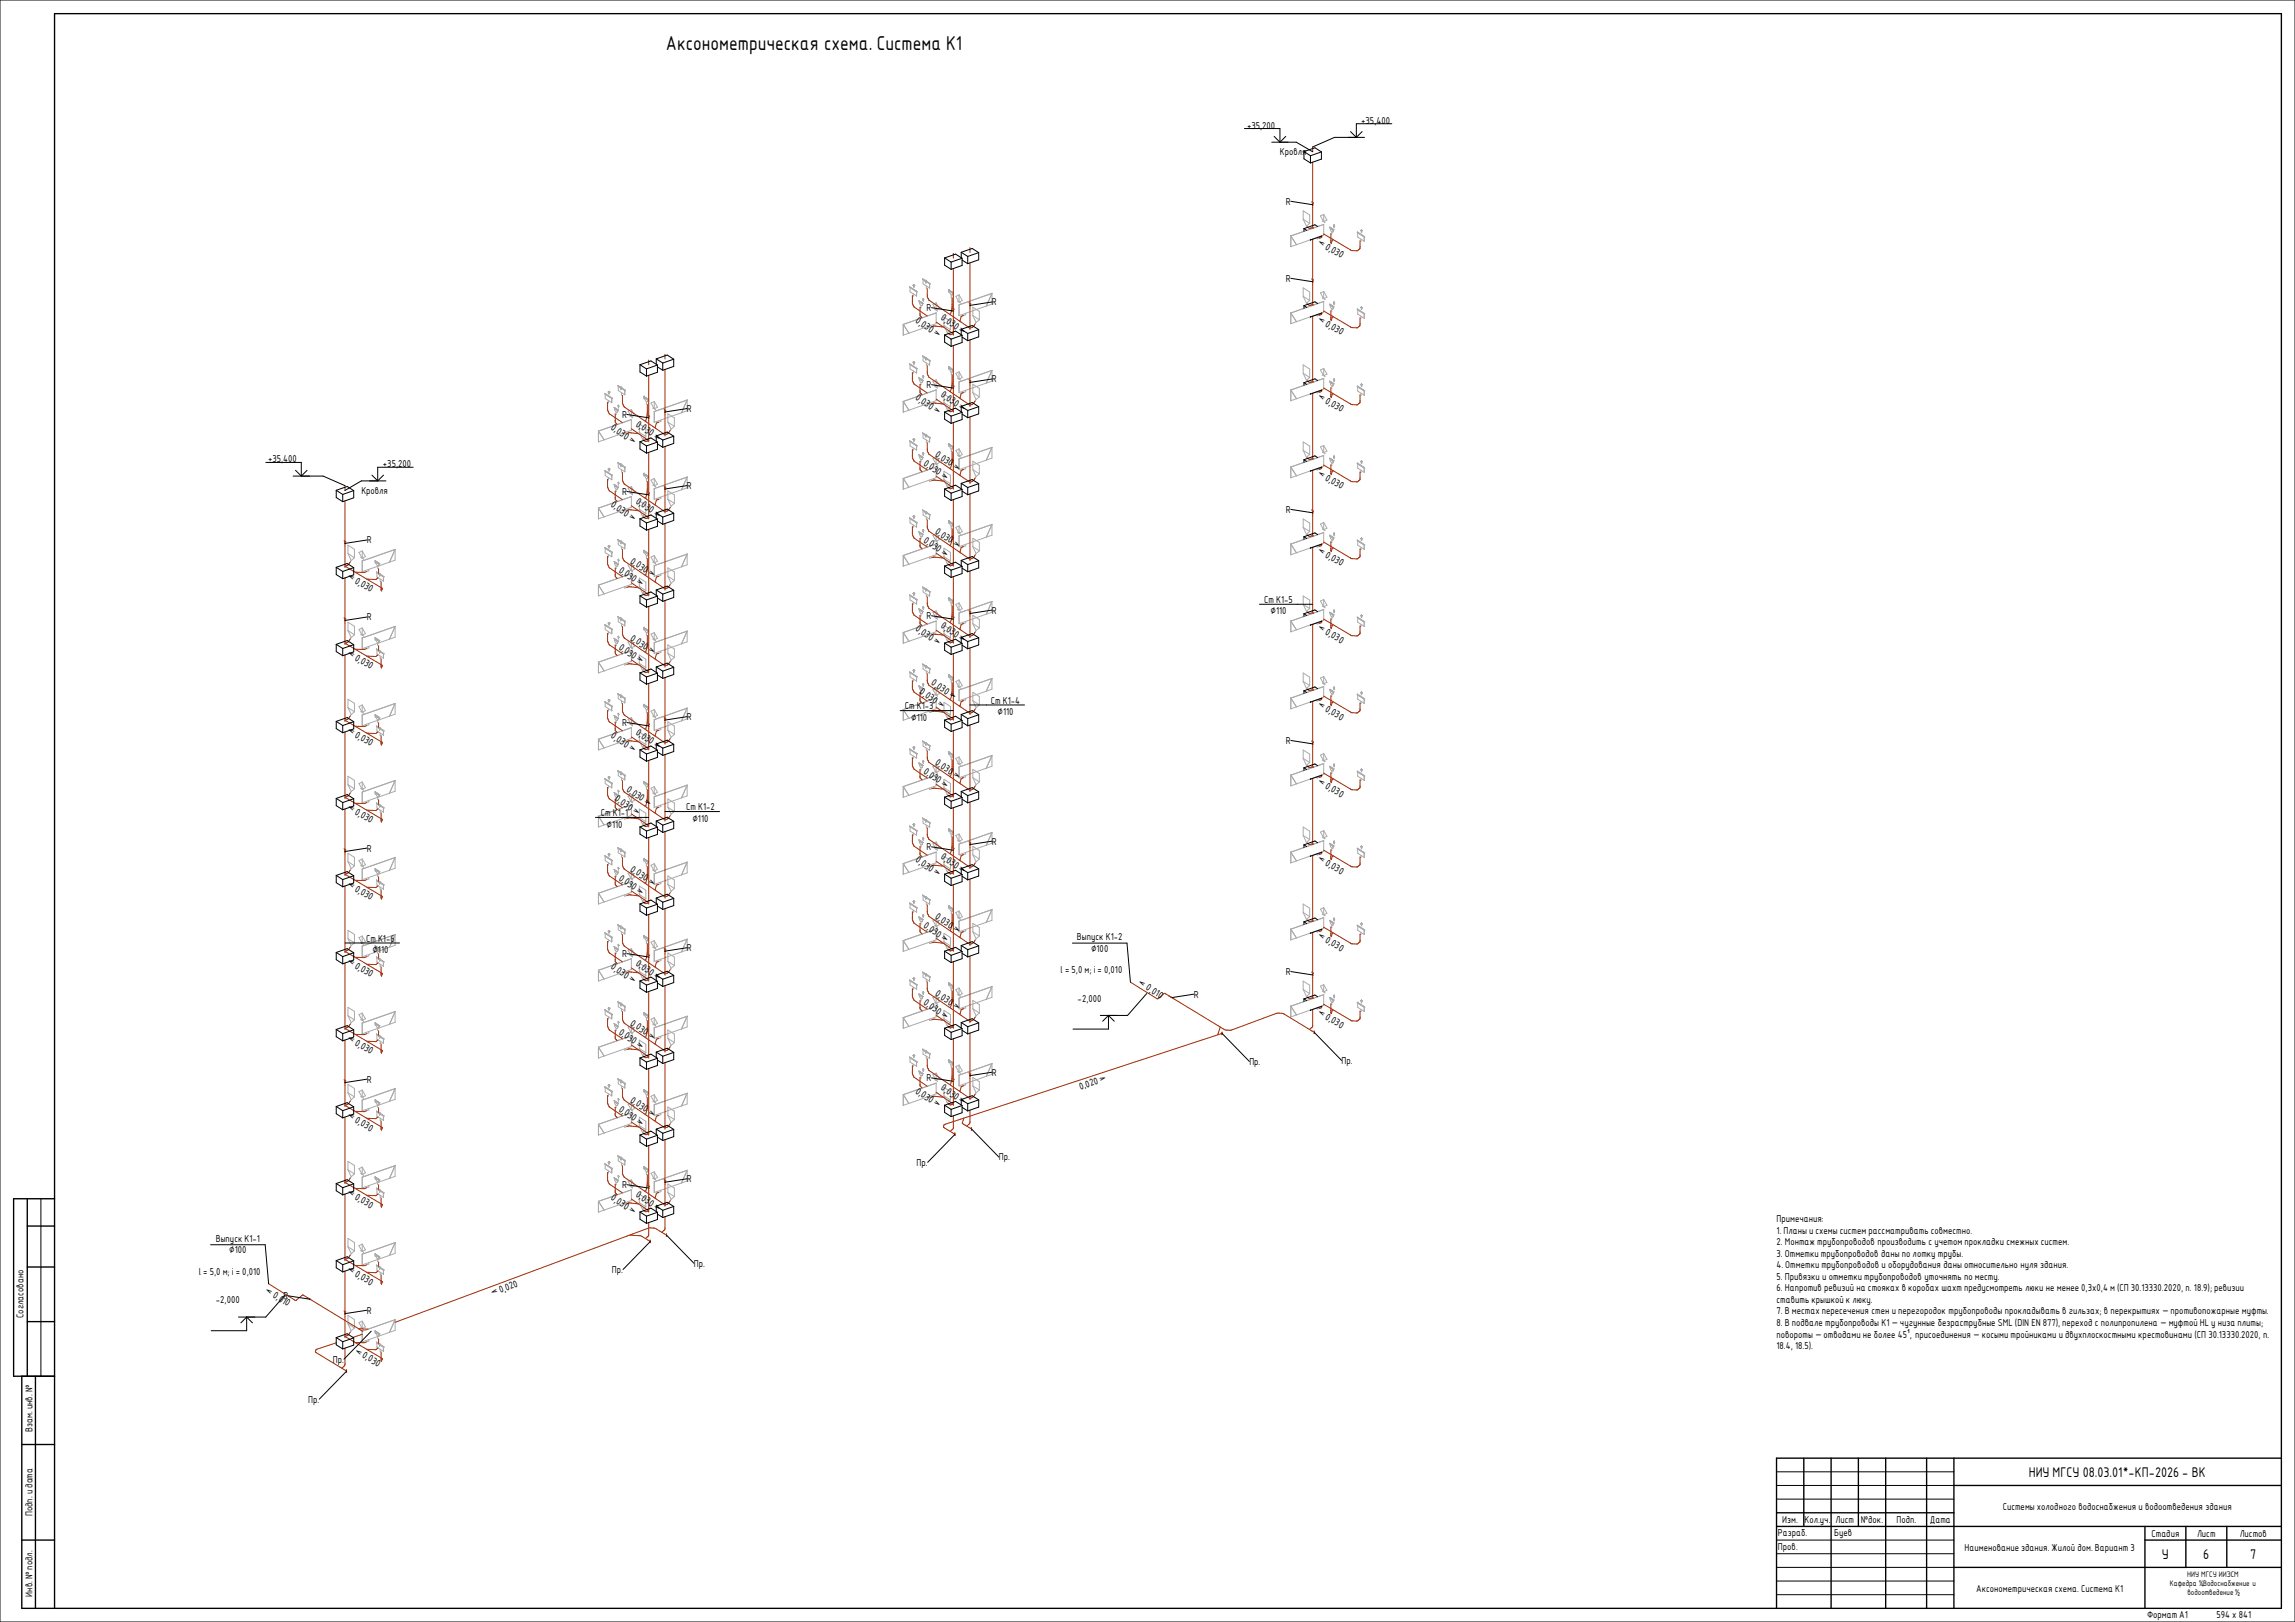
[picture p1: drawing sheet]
<svg xmlns="http://www.w3.org/2000/svg" width="841mm" height="594mm" viewBox="0 0 841 594" stroke-linecap="round" stroke-linejoin="round" font-family="sans-serif">
<defs><g id="words">
<text font-size="7.1" x="244.1" y="18.4">Аксонометрическая схема. Система К1</text>
<g font-size="4.9">
<text x="743.5" y="541">НИУ МГСУ 08.03.01*-КП-2026 - ВК</text>
<text x="792.3" y="571">У</text>
<text x="807.5" y="571">6</text>
<text x="824.7" y="571">7</text>
</g>
<g font-size="3.5">
<text x="457" y="47.1">+35,200</text>
<text x="498.9" y="45.3">+35,400</text>
<text x="469.1" y="56.8">Кровля</text>
<text x="471.3" y="75">R</text>
<text x="482.8" y="89" transform="rotate(31 482.8 89)">&lt; 0,030</text>
<text x="471.3" y="103.2">R</text>
<text x="339.6" y="113.9">R</text>
<text x="363.5" y="111.9">R</text>
<text x="335.3" y="118" transform="rotate(34 335.3 118)">0,030&gt;</text>
<text x="344.6" y="116.9" transform="rotate(34 344.6 116.9)">0,030&gt;</text>
<text x="482.8" y="117.2" transform="rotate(31 482.8 117.2)">&lt; 0,030</text>
<text x="339.6" y="142.1">R</text>
<text x="363.5" y="140.1">R</text>
<text x="335.3" y="146.2" transform="rotate(34 335.3 146.2)">0,030&gt;</text>
<text x="344.6" y="145.1" transform="rotate(34 344.6 145.1)">0,030&gt;</text>
<text x="482.8" y="145.5" transform="rotate(31 482.8 145.5)">&lt; 0,030</text>
<text x="228" y="153.1">R</text>
<text x="232.8" y="156" transform="rotate(34 232.8 156)">0,030&gt;</text>
<text x="251.7" y="150.9">R</text>
<text x="223.6" y="157.1" transform="rotate(34 223.6 157.1)">0,030&gt;</text>
<text x="342.5" y="167" transform="rotate(34 342.5 167)">0,030&gt;</text>
<text x="98.2" y="169.4">+35,400</text>
<text x="140.4" y="171.1">+35,200</text>
<text x="338.2" y="170.2" transform="rotate(34 338.2 170.2)">0,030&gt;</text>
<text x="482.8" y="173.7" transform="rotate(31 482.8 173.7)">&lt; 0,030</text>
<text x="251.7" y="179.1">R</text>
<text x="132.4" y="180.8">Кровля</text>
<text x="223.6" y="185.3" transform="rotate(34 223.6 185.3)">0,030&gt;</text>
<text x="228" y="181.3">R</text>
<text x="232.8" y="184.2" transform="rotate(34 232.8 184.2)">0,030&gt;</text>
<text x="471.3" y="187.8">R</text>
<text x="342.5" y="195.2" transform="rotate(34 342.5 195.2)">0,030&gt;</text>
<text x="134.4" y="199">R</text>
<text x="338.2" y="198.5" transform="rotate(34 338.2 198.5)">0,030&gt;</text>
<text x="482.8" y="201.9" transform="rotate(31 482.8 201.9)">&lt; 0,030</text>
<text x="226.5" y="209.3" transform="rotate(34 226.5 209.3)">0,030&gt;</text>
<text x="230.8" y="206" transform="rotate(34 230.8 206)">0,030&gt;</text>
<text x="127.1" y="211.4" transform="rotate(31 127.1 211.4)">&lt; 0,030</text>
<text x="463.3" y="220.8">Ст К1-5</text>
<text x="134.4" y="227.3">R</text>
<text x="339.6" y="226.8">R</text>
<text x="363.5" y="224.7">R</text>
<text x="465.6" y="225">⌀110</text>
<text x="335.3" y="230.9" transform="rotate(34 335.3 230.9)">0,030&gt;</text>
<text x="344.6" y="229.8" transform="rotate(34 344.6 229.8)">0,030&gt;</text>
<text x="482.8" y="230.1" transform="rotate(31 482.8 230.1)">&lt; 0,030</text>
<text x="127.1" y="239.6" transform="rotate(31 127.1 239.6)">&lt; 0,030</text>
<text x="226.5" y="237.5" transform="rotate(34 226.5 237.5)">0,030&gt;</text>
<text x="230.8" y="234.2" transform="rotate(34 230.8 234.2)">0,030&gt;</text>
<text x="341" y="250.6" transform="rotate(34 341 250.6)">0,030&gt;</text>
<text x="336.8" y="253.9" transform="rotate(34 336.8 253.9)">0,030&gt;</text>
<text x="363.1" y="257.7">Ст К1-4</text>
<text x="251.7" y="263.8">R</text>
<text x="331.6" y="259.8">Ст К1-3</text>
<text x="334" y="264">⌀110</text>
<text x="365.6" y="261.9">⌀110</text>
<text x="482.8" y="258.3" transform="rotate(31 482.8 258.3)">&lt; 0,030</text>
<text x="127.1" y="267.8" transform="rotate(31 127.1 267.8)">&lt; 0,030</text>
<text x="223.6" y="270" transform="rotate(34 223.6 270)">0,030&gt;</text>
<text x="228" y="265.9">R</text>
<text x="232.8" y="268.8" transform="rotate(34 232.8 268.8)">0,030&gt;</text>
<text x="471.3" y="272.5">R</text>
<text x="342.5" y="279.8" transform="rotate(34 342.5 279.8)">0,030&gt;</text>
<text x="338.2" y="283.1" transform="rotate(34 338.2 283.1)">0,030&gt;</text>
<text x="482.8" y="286.5" transform="rotate(31 482.8 286.5)">&lt; 0,030</text>
<text x="225.1" y="293" transform="rotate(34 225.1 293)">0,030&gt;</text>
<text x="229.3" y="289.7" transform="rotate(34 229.3 289.7)">0,030&gt;</text>
<text x="127.1" y="296" transform="rotate(31 127.1 296)">&lt; 0,030</text>
<text x="220.2" y="298.9">Ст К1-1</text>
<text x="251.5" y="296.7">Ст К1-2</text>
<text x="222.3" y="303.1">⌀110</text>
<text x="253.8" y="301">⌀110</text>
<text x="134.4" y="311.9">R</text>
<text x="339.6" y="311.4">R</text>
<text x="363.5" y="309.3">R</text>
<text x="335.3" y="315.5" transform="rotate(34 335.3 315.5)">0,030&gt;</text>
<text x="344.6" y="314.4" transform="rotate(34 344.6 314.4)">0,030&gt;</text>
<text x="482.8" y="314.7" transform="rotate(31 482.8 314.7)">&lt; 0,030</text>
<text x="226.5" y="322.2" transform="rotate(34 226.5 322.2)">0,030&gt;</text>
<text x="230.8" y="318.9" transform="rotate(34 230.8 318.9)">0,030&gt;</text>
<text x="127.1" y="324.2" transform="rotate(31 127.1 324.2)">&lt; 0,030</text>
<text x="338.2" y="339.5" transform="rotate(34 338.2 339.5)">0,030&gt;</text>
<text x="342.5" y="336.2" transform="rotate(34 342.5 336.2)">0,030&gt;</text>
<text x="134.2" y="344.9">Ст К1-6</text>
<text x="394.7" y="344.4">Выпуск К1-2</text>
<text x="482.8" y="342.9" transform="rotate(31 482.8 342.9)">&lt; 0,030</text>
<text x="127.1" y="352.4" transform="rotate(31 127.1 352.4)">&lt; 0,030</text>
<text x="136.5" y="349.1">⌀110</text>
<text x="228" y="350.5">R</text>
<text x="232.8" y="353.4" transform="rotate(34 232.8 353.4)">0,030&gt;</text>
<text x="251.7" y="348.4">R</text>
<text x="399.9" y="348.6">⌀100</text>
<text x="223.6" y="354.6" transform="rotate(34 223.6 354.6)">0,030&gt;</text>
<text x="388.7" y="356.4">l = 5,0 м; i = 0,010</text>
<text x="471.3" y="357.1">R</text>
<text x="342.5" y="364.4" transform="rotate(34 342.5 364.4)">0,030&gt;</text>
<text x="416.9" y="360.1" transform="rotate(32 416.9 360.1)">&lt; 0,010</text>
<text x="437.5" y="365.4">R</text>
<text x="338.2" y="367.7" transform="rotate(34 338.2 367.7)">0,030&gt;</text>
<text x="395" y="366.9">-2,000</text>
<text x="482.8" y="371.2" transform="rotate(31 482.8 371.2)">&lt; 0,030</text>
<text x="230.8" y="375.3" transform="rotate(34 230.8 375.3)">0,030&gt;</text>
<text x="127.1" y="380.6" transform="rotate(31 127.1 380.6)">&lt; 0,030</text>
<text x="226.5" y="378.6" transform="rotate(34 226.5 378.6)">0,030&gt;</text>
<text x="491.7" y="389.7">Пр.</text>
<text x="363.5" y="394">R</text>
<text x="457.9" y="390">Пр.</text>
<text x="134.4" y="396.5">R</text>
<text x="335.3" y="400.1" transform="rotate(34 335.3 400.1)">0,030&gt;</text>
<text x="339.6" y="396.1">R</text>
<text x="344.6" y="399" transform="rotate(34 344.6 399)">0,030&gt;</text>
<text x="396" y="399.1" transform="rotate(-18 396 399.1)">0,020&gt;</text>
<text x="226.5" y="406.8" transform="rotate(34 226.5 406.8)">0,030&gt;</text>
<text x="230.8" y="403.5" transform="rotate(34 230.8 403.5)">0,030&gt;</text>
<text x="127.1" y="408.8" transform="rotate(31 127.1 408.8)">&lt; 0,030</text>
<text x="366.1" y="425">Пр.</text>
<text x="335.9" y="427">Пр.</text>
<text x="127.1" y="437" transform="rotate(31 127.1 437)">&lt; 0,030</text>
<text x="228" y="435.2">R</text>
<text x="251.7" y="433">R</text>
<text x="223.6" y="439.2" transform="rotate(34 223.6 439.2)">0,030&gt;</text>
<text x="232.8" y="438.1" transform="rotate(34 232.8 438.1)">0,030&gt;</text>
<text x="651.1" y="447.6">Примечания:</text>
<text x="79.1" y="454.8">Выпуск К1-1</text>
<text x="651.1" y="451.8">1. Планы и схемы систем рассматривать совместно.</text>
<text x="84" y="459.1">⌀100</text>
<text x="651.1" y="456">2. Монтаж трубопроводов производить с учетом прокладки смежных систем.</text>
<text x="651.1" y="460.3">3. Отметки трубопроводов даны по лотку трубы.</text>
<text x="72.8" y="466.9">l = 5,0 м; i = 0,010</text>
<text x="127.1" y="465.3" transform="rotate(31 127.1 465.3)">&lt; 0,030</text>
<text x="224.3" y="466.2">Пр.</text>
<text x="254.3" y="463.9">Пр.</text>
<text x="651.1" y="464.5">4. Отметки трубопроводов и оборудования даны относительно нуля здания.</text>
<text x="96.9" y="472.9" transform="rotate(32 96.9 472.9)">&lt; 0,010</text>
<text x="651.1" y="468.7">5. Привязки и отметки трубопроводов уточнять по месту.</text>
<text x="651.1" y="473">6. Напротив ревизий на стояках в коробах шахт предусмотреть люки не менее 0,3х0,4 м (СП 30.13330.2020, п. 18.9); ревизии</text>
<text x="79.1" y="477.4">-2,000</text>
<text x="103.8" y="475.9">R</text>
<text x="180.1" y="474.5" transform="rotate(-20 180.1 474.5)">&lt; 0,020</text>
<text x="651.1" y="477.2">ставить крышкой к люку.</text>
<text x="8.6" y="482.7" transform="rotate(-90 8.6 482.7)">Согласовано</text>
<text x="134.4" y="481.2">R</text>
<text x="651.1" y="481.4">7. В местах пересечения стен и перегородок трубопроводы прокладывать в гильзах; в перекрытиях — противопожарные муфты.</text>
<text x="651.1" y="485.7">8. В подвале трубопроводы К1 — чугунные безраструбные SML (DIN EN 877), переход с полипропилена — муфтой HL у низа плиты;</text>
<text x="651.1" y="489.9">повороты — отводами не более 45°, присоединения — косыми тройниками и двухплоскостными крестовинами (СП 30.13330.2020, п.</text>
<text x="129.8" y="495" transform="rotate(31 129.8 495)">&lt; 0,030</text>
<text x="651.1" y="494.1">18.4, 18.5).</text>
<text x="122" y="499.1">Пр.</text>
<text x="113" y="513.7">Пр.</text>
<text x="11.9" y="524.5" transform="rotate(-90 11.9 524.5)">Взам. инв. №</text>
<text x="11.9" y="555.4" transform="rotate(-90 11.9 555.4)">Подп. и дата</text>
<text x="653.2" y="557.8">Изм.</text>
<text x="661.3" y="557.8">Кол.уч.</text>
<text x="672.7" y="557.8">Лист</text>
<text x="682" y="557.8">№док.</text>
<text x="695" y="557.8">Подп.</text>
<text x="707.3" y="557.8">Дата</text>
<text x="734" y="552.9">Системы холодного водоснабжения и водоотведения здания</text>
<text x="651.6" y="562.7">Разраб.</text>
<text x="672.2" y="562.7">Буев</text>
<text x="788.5" y="563.1">Стадия</text>
<text x="805.2" y="563.1">Лист</text>
<text x="820.8" y="563.1">Листов</text>
<text x="651.6" y="567.7">Пров.</text>
<text x="720" y="568.1">Наименование здания. Жилой дом. Вариант 3</text>
<text x="11.9" y="584.8" transform="rotate(-90 11.9 584.8)">Инв. № подл.</text>
<text x="724.3" y="583">Аксонометрическая схема. Система К1</text>
<text x="786.9" y="592.8">Формат А1</text>
<text x="812.3" y="592.6">594 х 841</text>
</g>
<g font-size="2.8">
<text x="795.3" y="580.9">Кафедра</text>
<text x="801.6" y="577.4">НИУ</text>
<text x="805.9" y="580.9">«</text>
<text x="806.8" y="577.4">МГСУ</text>
<text x="807.4" y="580.9">Водоснабжение</text>
<text x="813.2" y="577.4">ИИЭСМ</text>
<text x="825.6" y="580.9">и</text>
<text x="801.7" y="584.3">водоотведение</text>
<text x="819" y="584.3">»</text>
</g>
</g></defs>
<g fill="#aaa">
<path d="M137.7 487.6l1.5 1z"/>
<path d="M225.1 431.3l1.4 1z"/>
<path d="M225.1 431.3l1.5 1z"/>
<path d="M221.7 426.2l2.6 1.9z"/>
<path d="M221.7 426.2l2.7 1.7z"/>
<path d="M236.2 427.5l1.4 1z"/>
<path d="M236.2 427.5l1.5 .9z"/>
<path d="M137.7 459.4l1.5 1z"/>
<path d="M225.1 403.1l1.4 1z"/>
<path d="M225.1 403.1l1.5 1z"/>
<path d="M221.7 398l2.6 1.9z"/>
<path d="M221.7 398l2.7 1.7z"/>
<path d="M236.2 399.3l1.4 .9z"/>
<path d="M236.2 399.2l1.5 1z"/>
<path d="M137.7 431.2l1.5 1z"/>
<path d="M137.7 431.2l1.5 .9z"/>
<path d="M225.1 374.9l1.4 1z"/>
<path d="M225.1 374.9l1.5 1z"/>
<path d="M221.7 369.8l2.6 1.9z"/>
<path d="M221.7 369.8l2.7 1.7z"/>
<path d="M236.2 371.1l1.4 .9z"/>
<path d="M236.2 371l1.4 1z"/>
<path d="M137.7 403l1.5 1z"/>
<path d="M137.7 403l1.5 .9z"/>
<path d="M225.1 346.7l1.4 1z"/>
<path d="M225.1 346.7l1.5 .9z"/>
<path d="M221.7 341.6l2.6 1.9z"/>
<path d="M221.7 341.6l2.7 1.7z"/>
<path d="M236.2 342.8l1.4 1z"/>
<path d="M236.2 342.8l1.5 1z"/>
<path d="M137.7 374.8l1.5 1z"/>
<path d="M137.7 374.8l1.5 .9z"/>
<path d="M225.1 318.5l1.4 1z"/>
<path d="M225.1 318.5l1.5 .9z"/>
<path d="M221.7 313.4l2.6 1.9z"/>
<path d="M221.7 313.4l2.7 1.7z"/>
<path d="M236.2 314.6l1.4 1z"/>
<path d="M236.2 314.6l1.5 1z"/>
<path d="M137.7 346.6l1.5 1z"/>
<path d="M137.7 346.6l1.5 .9z"/>
<path d="M225.1 290.3l1.4 1z"/>
<path d="M225.1 290.3l1.5 .9z"/>
<path d="M221.7 285.2l2.6 1.9z"/>
<path d="M221.7 285.2l2.7 1.7z"/>
<path d="M236.2 286.4l1.4 1z"/>
<path d="M236.2 286.4l1.5 .9z"/>
<path d="M137.7 318.4l1.5 .9z"/>
<path d="M137.7 318.3l1.5 1z"/>
<path d="M225.1 262.1l1.4 1z"/>
<path d="M225.1 262.1l1.5 .9z"/>
<path d="M221.7 257l2.6 1.9z"/>
<path d="M221.7 257l2.7 1.7z"/>
<path d="M236.2 258.2l1.4 1z"/>
<path d="M236.2 258.2l1.5 .9z"/>
<path d="M137.7 290.2l1.5 .9z"/>
<path d="M137.7 290.1l1.5 1z"/>
<path d="M225.1 233.9l1.4 1z"/>
<path d="M225.1 233.9l1.5 .9z"/>
<path d="M221.7 228.8l2.6 1.8z"/>
<path d="M221.7 228.8l2.7 1.7z"/>
<path d="M236.2 230l1.4 1z"/>
<path d="M236.2 230l1.5 .9z"/>
<path d="M137.7 261.9l1.5 1z"/>
<path d="M225.1 205.6l1.4 1z"/>
<path d="M225.1 205.6l1.5 1z"/>
<path d="M221.7 200.5l2.6 1.9z"/>
<path d="M221.7 200.5l2.7 1.7z"/>
<path d="M236.2 201.8l1.4 1z"/>
<path d="M236.2 201.8l1.5 .9z"/>
<path d="M137.7 233.7l1.5 1z"/>
<path d="M225.1 177.4l1.4 1z"/>
<path d="M225.1 177.4l1.5 1z"/>
<path d="M221.7 172.3l2.6 1.9z"/>
<path d="M221.7 172.3l2.7 1.7z"/>
<path d="M236.2 173.6l1.4 1z"/>
<path d="M236.2 173.6l1.5 .9z"/>
<path d="M137.7 205.5l1.5 1z"/>
<path d="M225.1 149.2l1.4 1z"/>
<path d="M225.1 149.2l1.5 1z"/>
<path d="M221.7 144.1l2.6 1.9z"/>
<path d="M221.7 144.1l2.7 1.7z"/>
<path d="M236.2 145.4l1.4 .9z"/>
<path d="M236.2 145.3l1.5 1z"/>
<path d="M487.3 365.3l1.5 1z"/>
<path d="M497.4 367.1l2.7 1.9z"/>
<path d="M497.4 367.1l2.7 1.7z"/>
<path d="M347.9 388.4l1.4 1z"/>
<path d="M347.9 388.4l1.5 .9z"/>
<path d="M336.8 392.3l1.5 1z"/>
<path d="M336.8 392.3l1.5 .9z"/>
<path d="M333.4 387.2l2.7 1.8z"/>
<path d="M333.4 387.2l2.7 1.7z"/>
<path d="M487.3 337.1l1.5 1z"/>
<path d="M487.3 337.1l1.5 .9z"/>
<path d="M497.4 338.9l2.7 1.9z"/>
<path d="M497.4 338.9l2.7 1.7z"/>
<path d="M347.9 360.2l1.4 1z"/>
<path d="M347.9 360.2l1.5 .9z"/>
<path d="M336.8 364.1l1.5 .9z"/>
<path d="M333.4 359l2.7 1.8z"/>
<path d="M333.4 359l2.7 1.7z"/>
<path d="M487.3 308.9l1.5 1z"/>
<path d="M487.3 308.9l1.5 .9z"/>
<path d="M497.4 310.7l2.7 1.9z"/>
<path d="M497.4 310.7l2.7 1.7z"/>
<path d="M347.9 332l1.4 1z"/>
<path d="M347.9 332l1.5 .9z"/>
<path d="M336.8 335.8l1.5 1z"/>
<path d="M333.4 330.7l2.7 1.9z"/>
<path d="M333.4 330.7l2.7 1.7z"/>
<path d="M487.3 280.7l1.5 1z"/>
<path d="M487.3 280.7l1.5 .9z"/>
<path d="M497.4 282.5l2.7 1.8z"/>
<path d="M497.4 282.5l2.7 1.7z"/>
<path d="M347.9 303.8l1.4 .9z"/>
<path d="M347.9 303.7l1.5 1z"/>
<path d="M336.8 307.6l1.5 1z"/>
<path d="M333.4 302.5l2.7 1.9z"/>
<path d="M333.4 302.5l2.7 1.7z"/>
<path d="M487.3 252.5l1.5 1z"/>
<path d="M487.3 252.5l1.5 .9z"/>
<path d="M497.4 254.3l2.7 1.8z"/>
<path d="M497.4 254.3l2.7 1.7z"/>
<path d="M347.9 275.6l1.4 .9z"/>
<path d="M347.9 275.5l1.5 1z"/>
<path d="M336.8 279.4l1.5 1z"/>
<path d="M333.4 274.3l2.7 1.9z"/>
<path d="M333.4 274.3l2.7 1.7z"/>
<path d="M487.3 224.3l1.5 .9z"/>
<path d="M497.4 226l2.7 1.9z"/>
<path d="M497.4 226l2.7 1.7z"/>
<path d="M347.9 247.3l1.4 1z"/>
<path d="M347.9 247.3l1.5 1z"/>
<path d="M336.8 251.2l1.5 1z"/>
<path d="M333.4 246.1l2.7 1.9z"/>
<path d="M333.4 246.1l2.7 1.7z"/>
<path d="M487.3 196l1.5 1z"/>
<path d="M497.4 197.8l2.7 1.9z"/>
<path d="M497.4 197.8l2.7 1.7z"/>
<path d="M347.9 219.1l1.4 1z"/>
<path d="M347.9 219.1l1.5 1z"/>
<path d="M336.8 223l1.5 1z"/>
<path d="M336.8 223l1.5 .9z"/>
<path d="M333.4 217.9l2.7 1.9z"/>
<path d="M333.4 217.9l2.7 1.7z"/>
<path d="M487.3 167.8l1.5 1z"/>
<path d="M497.4 169.6l2.7 1.9z"/>
<path d="M497.4 169.6l2.7 1.7z"/>
<path d="M347.9 190.9l1.4 1z"/>
<path d="M347.9 190.9l1.5 .9z"/>
<path d="M336.8 194.8l1.5 1z"/>
<path d="M336.8 194.8l1.5 .9z"/>
<path d="M333.4 189.7l2.7 1.9z"/>
<path d="M333.4 189.7l2.7 1.7z"/>
<path d="M487.3 139.6l1.5 1z"/>
<path d="M497.4 141.4l2.7 1.9z"/>
<path d="M497.4 141.4l2.7 1.7z"/>
<path d="M347.9 162.7l1.4 1z"/>
<path d="M347.9 162.7l1.5 .9z"/>
<path d="M336.8 166.6l1.5 1z"/>
<path d="M336.8 166.6l1.5 .9z"/>
<path d="M333.4 161.5l2.7 1.9z"/>
<path d="M333.4 161.5l2.7 1.7z"/>
<path d="M487.3 111.4l1.5 1z"/>
<path d="M497.4 113.2l2.7 1.9z"/>
<path d="M497.4 113.2l2.7 1.7z"/>
<path d="M347.9 134.5l1.4 1z"/>
<path d="M347.9 134.5l1.5 .9z"/>
<path d="M336.8 138.4l1.5 1z"/>
<path d="M336.8 138.4l1.5 .9z"/>
<path d="M333.4 133.3l2.7 1.8z"/>
<path d="M333.4 133.3l2.7 1.7z"/>
<path d="M487.3 83.2l1.5 1z"/>
<path d="M487.3 83.2l1.5 .9z"/>
<path d="M497.4 85l2.7 1.9z"/>
<path d="M497.4 85l2.7 1.7z"/>
<path d="M347.9 106.3l1.4 1z"/>
<path d="M347.9 106.3l1.5 .9z"/>
<path d="M336.8 110.2l1.5 .9z"/>
<path d="M333.4 105l2.7 1.9z"/>
<path d="M333.4 105l2.7 1.8z"/>
<path d="M139.3 492.6l1.4 .9zM138 491.6l1 .6z"/>
<path d="M139.4 492.5l1.3 .8zM138 491.6l1 .6z"/>
<path d="M227.7 424.3l1.4 .9zM226.4 423.3l1 .7z"/>
<path d="M227.8 424.2l1.3 .8zM226.4 423.3l1.1 .7z"/>
<path d="M139.3 464.4l1.4 .9zM138 463.4l1 .6z"/>
<path d="M139.4 464.3l1.3 .8zM138 463.4l1 .6z"/>
<path d="M227.7 396.1l1.4 .9zM226.4 395.1l1 .7z"/>
<path d="M227.8 396l1.3 .8zM226.4 395.1l1.1 .7z"/>
<path d="M139.3 436.2l1.4 .9zM138 435.2l1 .6z"/>
<path d="M139.4 436.1l1.3 .8zM138 435.2l1 .6z"/>
<path d="M227.7 367.9l1.4 .9zM226.4 366.9l1 .6z"/>
<path d="M227.8 367.8l1.3 .8zM226.4 366.9l1.1 .6z"/>
<path d="M139.3 408l1.4 .8zM138 407l1 .6z"/>
<path d="M139.4 407.9l1.3 .8zM138 407l1 .6z"/>
<path d="M227.7 339.7l1.4 .9zM226.4 338.7l1 .6z"/>
<path d="M227.8 339.6l1.3 .8zM226.4 338.7l1.1 .6z"/>
<path d="M139.3 379.7l1.4 .9zM138 378.7l1 .7z"/>
<path d="M139.4 379.6l1.3 .9zM138 378.7l1 .7z"/>
<path d="M227.7 311.5l1.4 .9zM226.4 310.5l1 .6z"/>
<path d="M227.8 311.4l1.3 .8zM226.4 310.5l1.1 .6z"/>
<path d="M139.3 351.5l1.4 .9zM138 350.5l1 .7z"/>
<path d="M139.4 351.4l1.3 .8zM138 350.5l1 .7z"/>
<path d="M227.7 283.3l1.4 .9zM226.4 282.3l1 .6z"/>
<path d="M227.8 283.2l1.3 .8zM226.4 282.3l1.1 .6z"/>
<path d="M139.3 323.3l1.4 .9zM138 322.3l1 .7z"/>
<path d="M139.4 323.2l1.3 .8zM138 322.3l1 .7z"/>
<path d="M227.7 255.1l1.4 .8zM226.4 254.1l1 .6z"/>
<path d="M227.8 255l1.3 .8zM226.4 254.1l1.1 .6z"/>
<path d="M139.3 295.1l1.4 .9zM138 294.1l1 .7z"/>
<path d="M139.4 295l1.3 .8zM138 294.1l1 .6z"/>
<path d="M227.7 226.8l1.4 .9zM226.4 225.9l1 .6z"/>
<path d="M227.8 226.7l1.3 .9zM226.4 225.9l1.1 .6z"/>
<path d="M139.3 266.9l1.4 .9zM138 265.9l1 .6z"/>
<path d="M139.4 266.8l1.3 .8zM138 265.9l1 .6z"/>
<path d="M227.7 198.6l1.4 .9zM226.4 197.6l1 .7z"/>
<path d="M227.8 198.5l1.3 .8zM226.4 197.6l1.1 .7z"/>
<path d="M139.3 238.7l1.4 .9zM138 237.7l1 .6z"/>
<path d="M139.4 238.6l1.3 .8zM138 237.7l1 .6z"/>
<path d="M227.7 170.4l1.4 .9zM226.4 169.4l1 .7z"/>
<path d="M227.8 170.3l1.3 .8zM226.4 169.4l1.1 .7z"/>
<path d="M139.3 210.5l1.4 .9zM138 209.5l1 .6z"/>
<path d="M139.4 210.4l1.3 .8zM138 209.5l1 .6z"/>
<path d="M227.7 142.2l1.4 .9zM226.4 141.2l1 .7z"/>
<path d="M227.8 142.1l1.3 .8zM226.4 141.2l1.1 .6z"/>
<path d="M339.4 385.3l1.4 .8zM338.2 384.3l1 .6z"/>
<path d="M339.5 385.1l1.3 .9zM338.2 384.3l1 .6z"/>
<path d="M339.4 357l1.4 .9zM338.2 356l1 .7z"/>
<path d="M339.5 356.9l1.3 .8zM338.2 356l1 .7z"/>
<path d="M339.4 328.8l1.4 .9zM338.2 327.8l1 .7z"/>
<path d="M339.5 328.7l1.3 .8zM338.2 327.8l1 .7z"/>
<path d="M339.4 300.6l1.4 .9zM338.2 299.6l1 .7z"/>
<path d="M339.5 300.5l1.3 .8zM338.2 299.6l1 .7z"/>
<path d="M339.4 272.4l1.4 .9zM338.2 271.4l1 .6z"/>
<path d="M339.5 272.3l1.3 .8zM338.2 271.4l1 .6z"/>
<path d="M339.4 244.2l1.4 .9zM338.2 243.2l1 .6z"/>
<path d="M339.5 244.1l1.3 .8zM338.2 243.2l1 .6z"/>
<path d="M339.4 216l1.4 .9zM338.2 215l1 .6z"/>
<path d="M339.5 215.9l1.3 .8zM338.2 215l1 .6z"/>
<path d="M339.4 187.8l1.4 .9zM338.2 186.8l1 .6z"/>
<path d="M339.5 187.7l1.3 .8zM338.2 186.8l1 .6z"/>
<path d="M339.4 159.6l1.4 .9zM338.2 158.6l1 .6z"/>
<path d="M339.5 159.5l1.3 .8zM338.2 158.6l1 .6z"/>
<path d="M339.4 131.3l1.4 .9zM338.2 130.4l1 .6z"/>
<path d="M339.5 131.2l1.3 .9zM338.2 130.4l1 .6z"/>
<path d="M339.4 103.1l1.4 .9zM338.2 102.1l1 .7z"/>
<path d="M339.5 103l1.3 .8zM338.2 102.1l1 .7z"/>
</g>
<g fill="none" stroke="#aaa" stroke-width=".37">
<path d="M485.1 78.5v2.7M485.1 78.5l-1.2 .6 1.2 2.1M485.1 78.5l1.2 2.1-1.2 .6M473.1 86.4v3.9M473.1 86.4h.1M473.1 90.3h.1M473.1 86.4l2 3.2M477.6 80.3v-3.1l2.4 1.5v3.1M477.6 80.3l2.4 1.5M477.6 80.3l1.2 2.5M478.8 82.8l.3 .3M480 81.8l-1.2 1"/>
<path d="M482.7 87v.5l.8-.3M484.7 81l.9 .6M485.1 82.2h.1M485.1 82.2v3.9l-12 4.2M485.1 82.2l-12 4.2M487.3 83.2l1.5 1zM487.4 83.2h-.1M487.5 83.6a.87 .87 0 0 0 .2 1 .87 .87 0 0 0 .9 .2l.1-.4M487.5 83.3v.3M487.5 83.6l1.2 .8M488.1 84.9v.9l-.3-.2M488.4 85h.1"/>
<path d="M488.7 84.1v.3M488.7 84.4l-.3 .6M488.7 84.4h.1M488.9 83.3l.1 .1M488.9 83h.1M488.9 82.9h.1M488.9 82.4v1M488.9 82.4l-.2 .1 .2 .4M488.9 82.4l.2 .4M488.9 82.4h.1M489 83h-.1M489 83h.1"/>
<path d="M489.1 82.8l-.1 .2M497.4 85l2.7 1.9M497.4 85l2.7 1.7M497.4 85h.1M497.6 85.3v1.5l2.4 1.5M498.7 84.4l.3 .3M498.7 84.4h.1M498.8 87.6v.8l-.4-.2M498.9 85.2h.2M498.9 84.8h.1M499 84.2v1M499 84.2l-.3 .2"/>
<path d="M499 84.2h.1M499 84.2l.3 .3M499 84.7v.1M499 84.8h.1M499.3 84.5l-.3 .3M499.3 84.5h.1M500 86.8v1.5M500 88.3h.1M500.1 86.7v.2M331 118.8v3.9M331 118.8h.1M331 118.8l2.1 3.2"/>
<path d="M333.4 105l2.7 1.9M333.4 105l2.7 1.8M333.4 105h.1M333.5 105.3v1.6l2.4 1.5M334.6 104.5l.3 .3M334.6 104.5h.1M334.7 107.7v.8l-.3-.2M334.8 105.2h.3M334.9 104.8h.1M334.9 104.3v.9M334.9 104.3l-.3 .2M334.9 104.3h.1"/>
<path d="M334.9 104.3l.4 .3M335 104.8h.1M335 104.9h.1M335 104.8v.1M335.3 104.6l-.3 .2M335.3 104.6h.1M335.9 106.8v1.6M335.9 108.4h.1M336.1 106.8v.1M336.1 106.9h.1M336.1 106.8h.1M336.8 110.2l1.5 .9"/>
<path d="M336.8 110.1v.1M336.9 110.6a.87 .87 0 0 0 .2 .9 .87 .87 0 0 0 .9 .2l.1-.3M336.9 110.3v.3M336.9 110.6l1.2 .8M337.5 111.9v.9l-.3-.3M338.1 111v.4M338.1 111.4l-.2 .5M338.1 111.4h.1M338.2 102.1l.8 .8M338.2 102.1l1 .7M338.2 102.1h.1M338.3 111.1h.1"/>
<path d="M338.3 110.3l.1 .1M338.3 102.4v1.6l2.4 1.5M338.3 109.9h.1M338.4 109.9h.1M338.4 109.4v.9M338.4 109.4l-.2 .1 .1 .4M338.4 109.4l.2 .3M338.4 109.3v.1M338.4 110h.1M338.6 109.7h.1M338.6 109.7l-.2 .2M339 102.9l.3 .3"/>
<path d="M339 102.9h.1M339.2 103.6l.2 .1M339.2 103.3h.1M339.2 103.2h.1M339.3 102.7v1M339.3 102.7l.3 .3M339.3 102.7h.1M339.3 102.7l-.3 .2M339.3 103.2h.1M339.3 103.3h.1M339.4 103.1l1.4 .9M339.5 104.7v.9l.3 .2"/>
<path d="M339.5 103l1.3 .8M339.6 103l-.3 .2M339.6 103h.1M340.7 103.9v1.6M340.7 119.4v.5l.8-.3M340.7 105.5h.1M340.8 103.8v.1M340.8 103.8v.2M340.8 104h.1M342.6 113.4l.9 .6M343.1 114.6h.1M343.1 110.9v2.7"/>
<path d="M343.1 110.9l-1.2 .6 1.2 2.1M343.1 110.9l1.2 2.1-1.2 .6M343.1 114.6v3.9l-12.1 4.2M343.1 114.6l-12.1 4.2M346 119.2v-3l2.3 1.5v3.1M346 119.2l2.3 1.6M346 119.2l1.1 2.6M347.7 107l.1 .1M347.7 106.6l.1 .1M347.8 106.6h-.1M347.8 106.1v.9M347.8 106.1l-.2 .1 .1 .4"/>
<path d="M347.8 106.1l.2 .4M347.8 106.1h.1M347.8 106.7h.1M347.8 106.6h.1M347.9 106.3l1.5 .9M347.9 106.4l1.4 .9M348 106.5l-.2 .1M348 106.5h.1M348 106.7a.87 .87 0 0 0 .2 1 .87 .87 0 0 0 .9 .2l.1-.4M348 106.4v.3M348 106.7l1.2 .8M348.6 108v.9l.3 .2"/>
<path d="M349.2 107.2v.3M349.2 107.5l-.3 .5M349.2 107.5h.1M349.4 107.3h-.1M349.4 107.2l-.1 .1M349.4 107.2h-.1M351 110.5l.9 .6M351.5 111.7v3.9M351.5 115.6h.1M351.5 111.7h.1M351.5 108v2.6M351.5 108l1.2 2.1-1.2 .5"/>
<path d="M351.5 108l-1.2 .6 1.2 2M353.9 114.8v.5l-.8 .3M356.5 115.6v-3.1l2.4 1.5v3.1M356.5 115.6l2.4 1.5M356.5 115.6l1.2 2.5M357.7 118.1l-.3 .5M358.9 117.1l-1.2 1M363.5 107.5h.1M363.5 107.5v3.9l-12 4.2M363.5 107.5l-2 4.6M363.5 107.5l-12 4.2M473.1 114.6v4"/>
<path d="M473.1 114.6h.1M473.1 118.6h.1M473.1 114.6l2 3.2M477.6 108.5v-3.1l2.4 1.6v3M477.6 108.5l2.4 1.5M477.6 108.5l1.2 2.5M478.8 111l.3 .3M480 110l-1.2 1M482.7 115.2v.5l.8-.3M484.7 109.3l.9 .5M485.1 110.4h.1M485.1 106.7v2.7"/>
<path d="M485.1 106.7l-1.2 .6 1.2 2.1M485.1 106.7l1.2 2.1-1.2 .6M485.1 110.4v3.9l-12 4.3M485.1 110.4l-12 4.2M487.3 111.4l1.5 1M487.4 111.4h-.1M487.5 111.9a.87 .87 0 0 0 .2 .9 .87 .87 0 0 0 .9 .2l.1-.4M487.5 111.5v.4M487.5 111.9l1.2 .7M488.1 113.1v.9l-.3-.2M488.4 113.2h.1M488.7 112.3v.3"/>
<path d="M488.7 112.6l-.3 .6M488.7 112.6h.1M488.8 112.4h.1M488.9 111.5l.1 .1M488.9 111.2h.1M488.9 111.1h.1M488.9 110.6v1M488.9 110.6l-.2 .2 .2 .3M488.9 110.6l.2 .4M488.9 110.6h.1M489 111.2h-.1M489 111.2h.1"/>
<path d="M489.1 111l-.1 .2M489.1 111h.1M497.4 113.2l2.7 1.9M497.4 113.2l2.7 1.7M497.4 113.2h.1M497.6 113.5v1.5l2.4 1.6M498.7 112.7l.3 .3M498.7 112.7h.1M498.8 115.8v.8l-.4-.2M498.9 113.4h.2M498.9 113h.1M499 112.4v1"/>
<path d="M499 112.4l-.3 .3M499 112.4h.1M499 112.4l.3 .3M499 113h.1M499.3 112.7l-.3 .3M499.3 112.7h.1M500 115v1.6M500 116.5v.1M500.1 114.9v.2M331 122.7h.1M333.4 133.3l2.7 1.8M333.4 133.3l2.7 1.7"/>
<path d="M333.4 133.3h.1M333.5 133.5v1.6l2.4 1.5M334.6 132.7l.3 .3M334.6 132.7h.1M334.7 135.9v.8l-.3-.2M334.8 133.4l.3 .1M334.9 133.1h.1M334.9 133h.1M334.9 132.5v1M334.9 132.5l-.3 .2M334.9 132.5h.1M334.9 132.5l.4 .3"/>
<path d="M335 133h.1M335 133.1h.1M335.3 132.8l-.3 .2M335.3 132.8h.1M335.9 135v1.6M335.9 136.6h.1M336.1 135h.1M336.1 135.1h.1M336.1 135v.1M336.8 138.4h.1M336.8 138.4l1.5 1M336.9 138.8a.87 .87 0 0 0 .2 1 .87 .87 0 0 0 .9 .2l.1-.4"/>
<path d="M336.9 138.5v.3M336.9 138.8l1.2 .8M338.1 139.3v.3M338.1 139.6l-.3 .5M338.1 139.6h.1M338.2 130.4l.8 .7M338.2 130.4l1 .6M338.2 130.3v.1M338.3 139.3v.1M338.3 139.3h.1M338.3 138.5l.1 .1M338.3 130.6v1.6l2.4 1.5"/>
<path d="M338.3 138.1h.1M338.4 137.6v.9M338.4 137.6l-.2 .1 .1 .4M338.4 137.6l.2 .4M338.4 137.6h.1M338.4 138.1h-.1M338.4 138.2h.1M338.6 138h.1M338.6 138l-.2 .1M339 131.1l.3 .3M339 131.1h.1M339.2 131.9h.2"/>
<path d="M339.2 131.5h.1M339.3 130.9v1M339.3 130.9l.3 .3M339.3 130.9h.1M339.3 130.9l-.3 .2M339.3 131.4h.1M339.3 131.5h.1M339.4 131.3l1.4 .9M339.5 133v.8l.3 .2M339.5 131.2l1.3 .9M339.6 131.2l-.3 .2M339.6 131.2h.1"/>
<path d="M340.7 132.1v1.6M340.7 133.7h.1M340.8 132.1h.1M340.8 132.1v.1M340.8 132.2h.1M343.1 139.1v2.7M343.1 139.1l-1.2 .6 1.2 2.1M343.1 139.1l1.2 2.1-1.2 .6M347.1 121.8l.4 .3M347.7 135.2l.1 .1M347.8 134.8h.1M347.8 134.8h-.1"/>
<path d="M347.8 134.3v.9M347.8 134.3l.2 .4M347.8 134.3l-.2 .1 .1 .4M347.8 134.3h.1M347.8 134.9h.1M347.9 134.5l1.5 .9M348 134.7h.1M348 134.7l-.2 .1M348 134.9a.87 .87 0 0 0 .2 1 .87 .87 0 0 0 .9 .2l.1-.4M348 134.6v.3M348 134.9l1.2 .8M348.3 120.8l-1.2 1"/>
<path d="M348.6 136.2v.9l.3 .2M349.2 135.4v.3M349.2 135.7l-.3 .5M349.2 135.7h.1M351 138.7l.9 .6M351.5 139.9v3.9M351.5 139.9h.1M351.5 136.2v2.7M351.5 136.2l1.2 2.1-1.2 .6M351.5 136.2l-1.2 .6 1.2 2.1M363.5 135.7h.1M363.5 135.7v3.9l-12 4.2"/>
<path d="M363.5 135.7l-2 4.6M363.5 135.7l-12 4.2M477.6 136.7v-3.1l2.4 1.6v3.1M477.6 136.7l2.4 1.6M477.6 136.7l1.2 2.6M478.8 139.3l.3 .2M480 138.3l-1.2 1M484.7 137.5l.9 .5M485.1 138.6h.1M485.1 135v2.6M485.1 135l-1.2 .5 1.2 2.1M485.1 135l1.2 2-1.2 .6"/>
<path d="M485.1 138.6v4l-12 4.2M485.1 138.6l-12 4.2M487.3 139.6v.1M487.3 139.6l1.5 1zM487.5 139.8v.3M488.9 139.7l.1 .1M488.9 139.4h.1M488.9 139.3v.1M488.9 138.8v1M488.9 138.8l-.2 .2 .2 .4M488.9 138.8l.2 .4M488.9 138.8h.1"/>
<path d="M489 139.4h-.1M489 139.4h.1M489.1 139.2l-.1 .2M489.1 139.2h.1M219.3 157.9v3.9M219.3 157.9h.1M219.3 157.9l2.1 3.2M221.7 144.1l2.6 1.9M221.7 144.1l2.7 1.7M221.7 144.1h.1M221.8 144.4v1.6l2.4 1.5M222.9 143.6l.3 .3"/>
<path d="M222.9 143.6h.1M223 146.7v.8l-.3-.2M223.1 144.3h.2M223.2 143.9h.1M223.2 143.3v1M223.2 143.3l-.3 .3M223.2 143.3h.1M223.2 143.3l.3 .3M223.3 143.9h.1M223.5 143.6l-.3 .3M223.5 143.6h.1M224.2 145.9v1.6"/>
<path d="M224.2 147.5h.1M224.4 145.8l-.1 .2M224.4 146h-.1M224.4 145.8h-.1M225.1 149.2v.1M225.1 149.2l1.5 1M225.2 149.7a.87 .87 0 0 0 .2 .9 .87 .87 0 0 0 .9 .2l.1-.4M225.2 149.4v.3M225.2 149.7l1.2 .7M225.8 150.9v.9l-.3-.2M226.1 151h.1M226.4 150.1v.3"/>
<path d="M226.4 150.4l-.3 .6M226.4 150.4h.1M226.4 141.2l.9 .8M226.4 141.2l1.1 .6M226.5 141.2h-.1M226.6 150.2h-.1M226.6 149.4h.1M226.6 141.5v1.6l2.4 1.5M226.6 149h.1M226.6 148.4l.1 1M226.6 148.4l-.1 .2 .1 .4M226.6 148.4l.3 .4"/>
<path d="M226.7 148.4h-.1M226.7 149h-.1M226.7 149h.1M226.7 149.1h.1M226.9 148.8h-.1M226.9 148.8l-.2 .2M227.3 142l.3 .3M227.3 142h.1M227.5 142.7h.2M227.5 142.3h.1M227.6 141.8v.9M227.6 141.8l.3 .2"/>
<path d="M227.6 141.8h.1M227.6 141.8l-.3 .2M227.6 142.4h.1M227.6 142.3h.1M227.6 142.3v.1M227.7 142.2l1.4 .9M227.8 143.8v.8l.3 .3M227.8 142.1l1.3 .8M227.9 142l-.3 .3M227.9 142h.1M229 143v1.6M229 158.5v.5l.8-.3"/>
<path d="M229 144.6h.1M229.1 142.9v.2M229.1 142.9h.1M229.1 143.1h.1M230.9 152.5l.9 .6M231.4 153.7h.1M231.4 150v2.7M231.4 150l-1.2 .6 1.2 2.1M231.4 150l1.2 2.1-1.2 .6M231.4 153.7v3.9l-12.1 4.2M231.4 153.7l-12.1 4.2M234.3 158.4v-3.1l2.4 1.5v3.1"/>
<path d="M234.3 158.4l2.4 1.5M234.3 158.4l1.2 2.5M236 146.1l.1 .1M236 145.7h.1M236.1 145.7h.1M236.1 145.1v1M236.1 145.1l.2 .4M236.1 145.1l-.2 .2 .1 .4M236.1 145.1h.1M236.2 145.3l1.4 1M236.3 145.5l-.2 .2M236.3 145.5h-.1"/>
<path d="M236.3 145.8a.87 .87 0 0 0 .2 .9 .87 .87 0 0 0 .9 .2l.1-.3M236.3 145.5v.3M236.3 145.8l1.2 .8M236.7 159.9l-1.2 1M236.9 147.1v.9l.3 .2M237.2 147.1h.1M237.5 146.6l-.3 .5M237.5 146.2v.4M237.7 146.3h-.1M239.3 149.6l.9 .6M239.8 150.7v4M239.8 154.7h.1"/>
<path d="M239.8 150.7v.1M239.8 147.1v2.6M239.8 147.1l1.2 2.1-1.2 .5M239.8 147.1l-1.2 .5 1.2 2.1M242.2 153.8v.6l-.8 .2M244.8 154.6v-3l2.4 1.5v3.1M244.8 154.6l2.4 1.6M244.8 154.6l1.2 2.6M246 157.2l-.4 .5M247.2 156.2l-1.2 1M251.8 146.5h.1M251.8 146.5v4l-12 4.2"/>
<path d="M251.8 146.5l-12 4.2M251.8 146.5l-2 4.7M331 147v4M331 147h.1M331 151h.1M331 147l2.1 3.2M337.5 140.1v.9l-.3-.2M337.9 140.1h-.1M338.2 158.6l.8 .7M338.2 158.6l1 .6M338.2 158.6h.1M338.3 158.8v1.6l2.4 1.5"/>
<path d="M339 159.3l.3 .4M339 159.3h.1M339.2 159.7h.1M339.3 159.6l-.1 .1M339.3 159.1v1M339.3 159.1l.3 .3M339.3 159.1h.1M339.3 159.1l-.3 .2M339.3 159.6v.1M339.3 159.7h.1M339.4 159.6l1.4 .9M339.5 159.5l1.3 .8"/>
<path d="M339.6 159.4l-.3 .3M339.6 159.4h.1M340.7 147.6v.5l.8-.3M342.6 141.7l.9 .5M343.1 142.8h.1M343.1 142.8v3.9l-12.1 4.3M343.1 142.8l-12.1 4.2M346 147.5v-3.1l2.3 1.5v3.1M346 147.5l2.3 1.5M346 147.5l1.1 2.5M347.1 150l.4 .3M348.3 149l-1.2 1"/>
<path d="M351.5 143.8h.1M353.9 143v.5l-.8 .3M356.5 143.8v-3.1l2.4 1.5v3.1M356.5 143.8l2.4 1.5M356.5 143.8l1.2 2.5M357.7 146.3l-.3 .5M358.9 145.3l-1.2 1M473.1 142.8v4M473.1 142.8h.1M473.1 146.8h.1M473.1 142.8l2 3.2M482.7 143.4v.5l.8-.3"/>
<path d="M487.5 140.1a.87 .87 0 0 0 .2 .9 .87 .87 0 0 0 .9 .2l.1-.4M487.5 140.1l1.2 .7M488.1 141.3v.9l-.3-.2M488.4 141.4h.1M488.7 140.5v.3M488.7 140.8l-.3 .6M488.7 140.8h.1M497.4 141.4l2.7 1.9M497.4 141.4l2.7 1.7M497.4 141.4h.1M497.6 141.7v1.5l2.4 1.6M498.7 140.9l.3 .3"/>
<path d="M498.7 140.9h.1M498.8 144v.8l-.4-.2M498.9 141.6h.2M498.9 141.2h.1M499 140.6v1M499 140.6l-.3 .3M499 140.6h.1M499 140.6l.3 .3M499 141.2h.1M499.3 140.9l-.3 .3M499.3 140.9h.1M500 143.2v1.6"/>
<path d="M500 144.8h.1M500.1 143.1v.2M219.3 161.8h.1M221.7 172.3l2.6 1.9M221.7 172.3l2.7 1.7M221.7 172.3h.1M221.8 172.6v1.6l2.4 1.5M222.9 171.8l.3 .3M222.9 171.8h.1M223 174.9v.9l-.3-.3M223.1 172.5h.2M223.2 172.1h.1"/>
<path d="M223.2 171.6v.9M223.2 171.5l-.3 .3M223.2 171.5v.1M223.2 171.5l.3 .3M223.3 172.1h.1M223.5 171.8l-.2 .3M223.5 171.8h.1M224.2 174.1v1.6M224.2 175.7h.1M224.4 174l-.1 .2M224.4 174.2h-.1M224.4 174h-.1"/>
<path d="M225.1 177.4v.1M225.1 177.5l1.4 .9M225.2 177.9a.87 .87 0 0 0 .2 .9 .87 .87 0 0 0 .9 .2l.1-.4M225.2 177.6v.3M225.2 177.9l1.2 .7M225.8 179.1v.9l-.3-.2M226.1 179.2h.1M226.4 178.3v.3M226.4 178.6l-.3 .6M226.4 178.6h.1M226.4 169.4l.9 .8M226.4 169.4l1.1 .7"/>
<path d="M226.5 169.4h-.1M226.6 178.4h-.1M226.6 177.6l.1 .1M226.6 169.7v1.6l2.4 1.5M226.6 177.2h.1M226.6 176.6l.1 1M226.6 176.6l-.1 .2 .1 .4M226.6 176.6l.3 .4M226.7 176.6h-.1M226.7 177.2h-.1M226.7 177.2h.1M226.7 177.3h.1"/>
<path d="M226.7 177.2v.1M226.9 177l-.2 .2M226.9 177h-.1M227.3 170.2l.3 .3M227.3 170.2h.1M227.5 170.9l.2 .1M227.5 170.5l.1 .1M227.5 170.5h.1M227.6 170v.9M227.6 170l.3 .3M227.6 170h.1M227.6 170l-.3 .2"/>
<path d="M227.6 170.6h.1M227.6 170.5h.1M227.6 170.5v.1M227.7 170.4l1.4 .9M227.8 172v.9l.3 .2M227.8 170.3l1.3 .8M227.9 170.3l-.3 .2M227.9 170.3h.1M229 171.2v1.6M229 172.8h.1M229.1 171.1v.2M229.1 171.1h.1"/>
<path d="M229.1 171.3h.1M231.4 178.2v2.7M231.4 178.2l-1.2 .6 1.2 2.1M231.4 178.2l1.2 2.1-1.2 .6M235.5 160.9l.3 .3M236 174.3l.1 .1M236 173.9h.1M236.1 173.9h.1M236.1 173.3v1M236.1 173.3l.2 .4M236.1 173.3l-.2 .2 .1 .4M236.1 173.3h.1"/>
<path d="M236.1 173.9v.1M236.2 173.6l1.5 .9M236.2 173.6l1.4 1M236.3 173.7h-.1M236.3 173.7l-.2 .2M236.3 174a.87 .87 0 0 0 .2 1 .87 .87 0 0 0 .9 .2l.1-.4M236.3 173.7v.3M236.3 174l1.2 .8M236.9 175.3v.9l.3 .2M237.2 175.3h.1M237.5 174.5v.3M237.5 174.8l-.3 .5"/>
<path d="M237.5 174.8h.1M237.7 174.5l-.1 .1M239.3 177.8l.9 .6M239.8 179v3.9M239.8 179h.1M239.8 175.3v2.6M239.8 175.3l1.2 2.1-1.2 .5M239.8 175.3l-1.2 .5 1.2 2.1M251.8 174.7h.1M251.8 174.7v4l-12 4.2M251.8 174.7l-12 4.3M251.8 174.7l-2 4.7"/>
<path d="M331 175.2v4M331 175.2h.1M331 179.2h.1M331 175.2l2.1 3.3M333.4 161.5l2.7 1.9M333.4 161.5l2.7 1.7M333.4 161.5h.1M333.5 161.7v1.6l2.4 1.5M334.6 160.9l.3 .3M334.6 160.9h.1M334.7 164.1v.8l-.3-.2M334.8 161.7h.3"/>
<path d="M334.9 161.3h.1M334.9 161.2v.1M334.9 160.7v1M334.9 160.7l-.3 .2M334.9 160.7h.1M334.9 160.7l.4 .3M335 161.2h.1M335 161.3h.1M335.3 161l-.3 .2M335.3 161h.1M335.9 163.3v1.5M335.9 164.8h.1"/>
<path d="M336.1 163.2v.2M336.1 163.4h.1M336.1 163.2h.1M336.8 166.6l1.5 1zM336.8 166.6h.1M336.9 167a.87 .87 0 0 0 .2 1 .87 .87 0 0 0 .9 .2l.1-.4M336.9 166.7v.3M336.9 167l1.2 .8M337.5 168.3v.9l-.3-.2M337.9 168.3h-.1M338.1 167.5v.3M338.1 167.8l-.3 .5"/>
<path d="M338.1 167.8h.1M338.3 166.7l.1 .1M338.3 166.3l.1 .1M338.4 166.3h.1M338.3 166.3h.1M338.4 165.8v1M338.4 165.8l-.2 .1 .1 .4M338.4 165.8l.2 .4M338.4 165.8h.1M338.4 166.3v.1M338.4 166.4h.1M338.6 166.2h.1"/>
<path d="M338.6 166.2l-.2 .1M339.2 160.1h.2M339.5 161.2v.8l.3 .2M340.7 160.4v1.5M340.7 175.8v.5l.8-.3M340.7 161.9h.1M340.8 160.3h.1M340.8 160.3v.2M340.8 160.4v.1M342.6 169.9l.9 .5M343.1 171h.1M343.1 167.4v2.6"/>
<path d="M343.1 167.4l-1.2 .5 1.2 2.1M343.1 167.4l1.2 2-1.2 .6M343.1 171v4l-12.1 4.2M343.1 171l-12.1 4.2M346 175.7v-3.1l2.3 1.5v3.1M346 175.7l2.3 1.5M346 175.7l1.1 2.5M347.1 178.2l.4 .3M347.7 163.4l.1 .1M347.8 163h-.1M347.8 162.5l-.2 .1 .1 .4M347.8 162.5v1"/>
<path d="M347.8 162.5l.2 .4M347.8 162.5h.1M347.8 163v.1M347.8 163.1h.1M347.8 163h.1M347.9 162.7l1.5 .9M347.9 162.8l1.5 .9M348 162.9h.1M348 162.9l-.2 .2M348 163.1a.87 .87 0 0 0 .2 1 .87 .87 0 0 0 .9 .2l.1-.4M348 162.8v.3M348 163.1l1.2 .8"/>
<path d="M348.3 177.2l-1.2 1M348.6 164.4v.9l.3 .2M349.2 163.6v.3M349.2 163.9l-.3 .6M349.2 163.9h.1M349.4 163.6h-.1M351 166.9l.9 .6M351.5 168.1v3.9M351.5 172h.1M351.5 168.1h.1M351.5 164.4v2.7M351.5 164.4l1.2 2.1-1.2 .6"/>
<path d="M351.5 164.4l-1.2 .6 1.2 2.1M353.9 171.2v.5l-.8 .3M356.5 172v-3.1l2.4 1.6v3M356.5 172l2.4 1.5M356.5 172l1.2 2.6M357.7 174.6l-.3 .5M358.9 173.5l-1.2 1.1M363.5 163.9h.1M363.5 163.9v3.9l-12 4.2M363.5 163.9l-2 4.6M363.5 163.9l-12 4.2M473.1 171.1v3.9"/>
<path d="M473.1 171.1h.1M473.1 175h.1M473.1 171.1l2 3.2M477.6 164.9v-3l2.4 1.5v3.1M477.6 164.9l2.4 1.6M477.6 164.9l1.2 2.6M478.8 167.5l.3 .3M480 166.5l-1.2 1M482.7 171.6v.5l.8-.2M484.7 165.7l.9 .5M485.1 166.8h.1M485.1 163.2v2.6"/>
<path d="M485.1 163.2l-1.2 .5 1.2 2.1M485.1 163.2l1.2 2-1.2 .6M485.1 166.8v4l-12 4.2M485.1 166.8l-12 4.3M487.3 167.8l1.5 1M487.4 167.8h-.1M487.5 168.3a.87 .87 0 0 0 .2 .9 .87 .87 0 0 0 .9 .2l.1-.4M487.5 168v.3M487.5 168.3l1.2 .7M488.1 169.5v.9l-.3-.2M488.4 169.6h.1M488.7 168.7v.3"/>
<path d="M488.7 169l-.3 .6M488.7 169h.1M488.8 168.8h.1M488.9 168l.1 .1M488.9 167.6h.1M488.9 167v1M488.9 167l-.2 .2 .2 .4M488.9 167l.2 .4M488.9 167h.1M489 167.7h-.1M489 167.6h.1M489.1 167.4l-.1 .2"/>
<path d="M489.1 167.4h.1M497.4 169.6l2.7 1.9M497.4 169.6l2.7 1.7M497.4 169.6h.1M497.6 169.9v1.6l2.4 1.5M498.7 169.1l.3 .3M498.7 169.1h.1M498.8 172.2v.8l-.4-.2M498.9 169.8h.2M498.9 169.4h.1M499 168.8v1M499 168.8l-.3 .3"/>
<path d="M499 168.8h.1M499 168.8l.3 .3M499 169.4h.1M499.3 169.1l-.3 .3M499.3 169.1h.1M500 171.4v1.6M500 173h.1M500.1 171.3v.2M219.3 186.1v3.9M219.3 186.1h.1M219.3 190h.1M219.3 186.1l2.1 3.2"/>
<path d="M223.2 199.8v.9M223.2 199.8l-.3 .2M223.2 199.8h.1M223.2 199.8l.3 .3M226.4 197.6l.9 .8M226.4 197.6l1.1 .7M226.5 197.6h-.1M226.6 197.9v1.6l2.4 1.5M227.3 198.4l.3 .3M227.3 198.4h.1M227.5 199.1l.2 .1M227.5 198.8h.1"/>
<path d="M227.5 198.7h.1M227.6 198.2v1M227.6 198.2l.3 .3M227.6 198.2h.1M227.6 198.2l-.3 .2M227.6 198.8h.1M227.6 198.7h.1M227.7 198.6l1.4 .9M227.8 198.5l1.3 .8M227.9 198.5l-.3 .2M227.9 198.5h.1M229 199.4v1.6"/>
<path d="M229 186.7v.5l.8-.3M229.1 199.3v.2M229.1 199.3h.1M229.1 199.5h.1M230.9 180.7l.9 .6M231.4 181.9h.1M231.4 181.9v3.9l-12.1 4.2M231.4 181.9l-12.1 4.2M234.3 186.6v-3.1l2.4 1.5v3.1M234.3 186.6l2.4 1.5M234.3 186.6l1.2 2.5M235.5 189.1l.3 .3"/>
<path d="M236.7 188.1l-1.2 1M239.8 182.9h.1M242.2 182v.6l-.8 .2M244.8 182.9v-3.1l2.4 1.5v3.1M244.8 182.9l2.4 1.5M244.8 182.9l1.2 2.5M246 185.4l-.4 .5M247.2 184.4l-1.2 1M333.4 189.7l2.7 1.9M333.4 189.7l2.7 1.7M333.4 189.7h.1M333.5 190v1.5l2.4 1.5"/>
<path d="M334.6 189.1l.3 .3M334.6 189.1h.1M334.7 192.3v.8l-.3-.2M334.8 189.9h.3M334.9 189.5h.1M334.9 188.9v1M334.9 188.9l-.3 .2M334.9 188.9h.1M334.9 188.9l.4 .3M335 189.4h.1M335 189.5h.1M335.3 189.2l-.3 .3"/>
<path d="M335.3 189.2h.1M335.9 191.5v1.5M335.9 193h.1M336.1 191.4h.1M336.1 191.6h.1M336.1 191.4v.2M336.8 194.8l1.5 .9M336.8 194.8h.1M336.9 195.2a.87 .87 0 0 0 .2 1 .87 .87 0 0 0 .9 .2l.1-.4M336.9 194.9v.3M336.9 195.2l1.2 .8M337.5 196.5v.9l-.3-.2"/>
<path d="M337.9 196.6h-.1M338.1 195.7v.3M338.1 196l-.3 .6M338.1 196h.1M338.2 186.8l.8 .7M338.2 186.8l1 .6M338.2 186.8h.1M338.3 194.9l.1 .1M338.3 187v1.6l2.4 1.5M338.3 194.5l.1 .1M338.4 194.5h.1M338.3 194.5h.1"/>
<path d="M338.4 194v1M338.4 194l-.2 .1 .1 .4M338.4 194l.2 .4M338.4 194h.1M338.4 194.5v.1M338.4 194.6h.1M338.6 194.4h.1M338.6 194.4l-.2 .2M339 187.6l.3 .3M339 187.6h.1M339.2 188.3h.2M339.2 187.9h.1"/>
<path d="M339.3 187.9h-.1M339.3 187.3v1M339.3 187.3l.3 .3M339.3 187.3h.1M339.3 187.3l-.3 .3M339.3 187.9h.1M339.4 187.8l1.4 .9M339.5 189.4v.8l.3 .2M339.5 187.7l1.3 .8M339.6 187.6l-.3 .3M339.6 187.6h.1M340.7 188.6v1.5"/>
<path d="M340.7 190.1h.1M340.8 188.5v.2M340.8 188.5h.1M340.8 188.7h.1M342.6 198.1l.9 .5M343.1 199.2h.1M343.1 195.6v2.6M343.1 195.6l-1.2 .5 1.2 2.1M343.1 195.6l1.2 2-1.2 .6M343.1 199.2v4l-12.1 4.2M343.1 199.2l-12.1 4.3M347.7 191.3h.1"/>
<path d="M347.8 191.2h-.1M347.8 190.7l-.1 .9M347.8 190.7l.2 .4M347.8 190.7l-.2 .1 .1 .4M347.8 190.7h.1M347.8 191.3h.1M347.9 190.9l1.4 1M348 191.1h.1M348 191.1l-.2 .2M348 191.4a.87 .87 0 0 0 .2 .9 .87 .87 0 0 0 .9 .2l.1-.4M348 191v.4M348 191.4l1.2 .7"/>
<path d="M348.6 192.6v.9l.3 .2M349.2 191.8v.3M349.2 192.1l-.3 .6M349.2 192.1h.1M349.4 191.8l-.1 .1M351 195.1l.9 .6M351.5 196.3v3.9M351.5 196.3h.1M351.5 192.6v2.7M351.5 192.6l1.2 2.1-1.2 .6M351.5 192.6l-1.2 .6 1.2 2.1M353.9 199.4v.5l-.8 .3"/>
<path d="M363.5 192.1h.1M363.5 192.1v3.9l-12 4.2M363.5 192.1l-2 4.6M363.5 192.1l-12 4.2M473.1 199.3v3.9M473.1 199.3h.1M473.1 199.3l2 3.2M477.6 193.2v-3.1l2.4 1.5v3.1M477.6 193.2l2.4 1.5M477.6 193.2l1.2 2.5M478.8 195.7l.3 .3M480 194.7l-1.2 1"/>
<path d="M482.7 199.8v.5l.8-.2M484.7 193.9l.9 .6M485.1 195.1h.1M485.1 191.4v2.6M485.1 191.4l-1.2 .5 1.2 2.1M485.1 191.4l1.2 2.1-1.2 .5M485.1 195.1v3.9l-12 4.2M485.1 195.1l-12 4.2M487.3 196v.1M487.3 196.1l1.5 .9M487.5 196.5a.87 .87 0 0 0 .2 .9 .87 .87 0 0 0 .9 .2l.1-.4M487.5 196.2v.3"/>
<path d="M487.5 196.5l1.2 .7M488.1 197.8v.8l-.3-.2M488.4 197.8h.1M488.7 196.9v.3M488.7 197.2l-.3 .6M488.7 197.2h.1M488.8 197h.1M488.9 196.2l.1 .1M488.9 195.8h.1M488.9 195.2v1M488.9 195.2l-.2 .2 .2 .4M488.9 195.2l.2 .4"/>
<path d="M488.9 195.2h.1M489 195.8h.1M489 195.9h-.1M489 195.8v.1M489.1 195.6h.1M489.1 195.6l-.2 .2M497.4 197.8l2.7 1.9M497.4 197.8l2.7 1.7M497.4 197.8h.1M497.6 198.1v1.6l2.4 1.5M498.7 197.3l.3 .3M498.7 197.3h.1"/>
<path d="M498.9 198h.2M498.9 197.6h.1M499 197v1M499 197l-.3 .3M499 197h.1M499 197l.3 .3M499 197.6h.1M499.3 197.3l-.3 .3M499.3 197.3h.1M500 199.6v1.6M500.1 199.5v.2M500.1 199.5h.1"/>
<path d="M127.5 202.8v-3.1l2.4 1.5v3.1M127.5 202.8l2.4 1.5M127.5 202.8l1.2 2.5M128.7 205.3l-.3 .5M129.9 204.3l-1.2 1M132.3 204.3l.9 .6M132.7 205.5l.1 3.9M132.7 209.4h.1M132.7 205.5h.1M132.7 201.8v2.6M132.7 201.8l1.2 2.1-1.2 .5M132.7 201.8l-1.1 .6 1.1 2"/>
<path d="M135.2 208.5v.6l-.8 .3M137.5 205.9h.1M137.6 205.8h-.1M137.6 205.3v1M137.6 205.3l.2 .4M137.6 205.3l-.2 .1 .1 .4M137.6 205.3h.1M137.6 205.9h-.1M137.6 205.9h.1M137.8 205.7l-.2 .2M137.8 205.7h.1M137.8 206a.87 .87 0 0 0 .2 .9 .87 .87 0 0 0 .9 .2l.1-.4"/>
<path d="M137.8 205.6v.4M137.8 206l1.2 .7M138 209.5l.9 .7M138 209.5l1 .6M138 209.5h.1M138.1 209.8v1.5l2.4 1.5M138.4 207.2v.9l.4 .2M138.8 210.3l.3 .3M138.8 210.3h.1M139 206.4v.3M139 211h.2M139 206.7l-.3 .6"/>
<path d="M139 206.7h.1M139.1 210.6h.1M139.1 210v1M139.1 210l.3 .3M139.1 210h.1M139.1 210l-.3 .3M139.2 206.5h.1M139.2 206.5l-1.5-1 1.5 1M139.2 210.6h.1M139.3 210.5l1.4 .9M139.3 212.1v.8l.4 .2M139.4 210.4l1.3 .8"/>
<path d="M139.4 210.3l-.2 .3M139.5 210.3h-.1M140.5 211.3v1.5M140.5 212.8h.1M140.7 211.2v.2M140.7 211.2h.1M140.7 211.4h.1M144.8 201.2h.1M144.8 201.2v4l-12 4.2M144.8 201.2l-2.1 4.7M144.8 201.2l-12.1 4.3M219.3 214.3v3.9"/>
<path d="M219.3 214.3h.1M219.3 218.2h.1M219.3 214.3l2.1 3.2M221.4 217.5l-2.1 .7M221.7 200.5l2.6 1.9M221.7 200.5l2.7 1.7M221.7 200.5h.1M221.8 200.8v1.6l2.4 1.5M222.9 200l.3 .3M222.9 200h.1M223 203.2v.8l-.3-.2M223.1 200.7h.2"/>
<path d="M223.2 200.3h.1M223.3 200.4h.1M223.3 200.3v.1M223.5 200.1l-.2 .2M223.5 200v.1M224.2 202.3v1.6M224.2 203.9h.1M224.4 202.2l-.1 .2M224.4 202.4h-.1M224.4 202.2l-.1 .1M225.1 205.6v.1M225.1 205.6l1.4 1"/>
<path d="M225.1 205.6h.1M225.2 206.1a.87 .87 0 0 0 .2 .9 .87 .87 0 0 0 .9 .2l.1-.3M225.2 205.8v.3M225.2 206.1l1.2 .8M225.8 207.4v.9l-.3-.3M226.1 207.4h.1M226.4 206.5v.4M226.4 206.9l-.3 .5M226.4 206.9h.1M226.6 206.6h-.1M226.6 205.8l.1 .1M226.6 205.4h.1"/>
<path d="M226.6 204.8l.1 1M226.6 204.8l-.1 .2 .1 .4M226.6 204.8l.3 .4M226.7 204.8h-.1M226.7 205.4h-.1M226.7 205.4h.1M226.7 205.5h.1M226.7 205.4v.1M226.9 205.2h-.1M226.9 205.2l-.2 .2M227.8 200.2v.9l.3 .2M229 214.9v.5l.8-.3"/>
<path d="M229 201h.1M230.9 208.9l.9 .6M231.4 210.1h.1M231.4 206.4v2.7M231.4 206.4l-1.2 .6 1.2 2.1M231.4 206.4l1.2 2.1-1.2 .6M231.4 210.1v3.9l-10 3.5M231.4 210.1l-12.1 4.2M234.3 214.8v-3.1l2.4 1.5v3.1M234.3 214.8l2.4 1.5M234.3 214.8l1.2 2.5M235.5 217.3l.3 .3"/>
<path d="M236 202.5l.1 .1M236 202.1l.1 .1M236.1 202.1h.1M236 202.1h.1M236.1 201.6v.9M236.1 201.6l.2 .4M236.1 201.6l-.2 .1 .1 .4M236.1 201.6h.1M236.1 202.2h.1M236.2 201.8l1.5 .9M236.3 202h-.1M236.3 202l-.2 .1"/>
<path d="M236.3 202.2a.87 .87 0 0 0 .2 1 .87 .87 0 0 0 .9 .2l.1-.4M236.3 201.9v.3M236.3 202.2l1.2 .8M236.7 216.3l-1.2 1M236.9 203.5v.9l.3 .2M237.5 202.7v.3M237.5 203l-.3 .5M237.5 203h.1M239.3 206l.9 .6M239.8 207.2v3.9M239.8 211.1h.1M239.8 207.2h.1"/>
<path d="M239.8 203.5v2.6M239.8 203.5l1.2 2.1-1.2 .5M239.8 203.5l-1.2 .6 1.2 2M242.2 210.3v.5l-.8 .3M244.8 211.1v-3.1l2.4 1.5v3.1M244.8 211.1l2.4 1.5M244.8 211.1l1.2 2.5M246 213.6l-.4 .5M247.2 212.6l-1.2 1M251.8 203h.1M251.8 203v3.9l-12 4.2M251.8 203l-12 4.2"/>
<path d="M251.8 203l-2 4.6M331 203.5v3.9M331 203.5h.1M331 207.4h.1M331 203.5l2.1 3.2M333.4 217.9l2.7 1.9M333.4 217.9l2.7 1.7M333.4 217.9h.1M333.5 218.2v1.5l2.4 1.6M334.6 217.4l.3 .3M334.6 217.4h.1M334.8 218.1h.3"/>
<path d="M334.9 217.7h.1M334.9 217.1v1M334.9 217.1l-.3 .3M334.9 217.1h.1M334.9 217.1l.4 .3M335 217.7h.1M335.3 217.4l-.3 .3M335.3 217.4h.1M335.9 219.7v1.6M336.1 219.6v.2M336.1 219.8h.1M336.1 219.6h.1"/>
<path d="M338.2 215l1 .6M338.2 215l.8 .7M338.2 215h.1M338.3 215.3v1.5l2.4 1.5M339 215.8l.3 .3M339 215.8h.1M339.2 216.5h.2M339.2 216.1h.1M339.3 216.1h-.1M339.3 215.5v1M339.3 215.5l.3 .3M339.3 215.5h.1"/>
<path d="M339.3 215.5l-.3 .3M339.3 216.1h.1M339.4 216l1.4 .9M339.5 217.6v.8l.3 .2M339.5 215.9l1.3 .8M339.6 215.8l-.3 .3M339.6 215.8h.1M340.7 216.8v1.5M340.7 204v.5l.8-.2M340.7 218.3h.1M340.8 216.7h.1M340.8 216.7v.2"/>
<path d="M340.8 216.9h.1M346 203.9v-3.1l2.3 1.5v3.1M346 203.9l2.3 1.5M346 203.9l1.1 2.5M347.1 206.4l.4 .3M347.7 219.5h.1M347.8 219.4h-.1M347.8 218.9l-.2 .2 .1 .4M347.8 218.9l-.1 .9M347.8 218.9l.2 .4M347.8 218.9h.1M347.8 219.5h-.1"/>
<path d="M347.8 219.5h.1M347.9 219.1l1.5 1M347.9 219.1l1.4 1M348 219.3h.1M348 219.3l-.2 .2M348 219.6a.87 .87 0 0 0 .2 .9 .87 .87 0 0 0 .9 .2l.1-.4M348 219.3v.3M348 219.6l1.2 .7M348.3 205.4l-1.2 1M351.5 200.2h.1M356.5 200.2v-3l2.4 1.5v3.1M356.5 200.2l2.4 1.6"/>
<path d="M356.5 200.2l1.2 2.6M357.7 202.8l-.3 .5M358.9 201.8l-1.2 1M473.1 203.2h.1M485.1 219.6v2.6M485.1 219.6l-1.2 .6 1.2 2M485.1 219.6l1.2 2.1-1.2 .5M498.8 200.4v.9l-.4-.3M500 201.2h.1M127.5 231v-3.1l2.4 1.5v3.1M127.5 231l2.4 1.5M127.5 231l1.2 2.5"/>
<path d="M128.7 233.5l-.3 .5M129.9 232.5l-1.2 1M132.3 232.5l.9 .6M132.7 233.7l.1 3.9M132.7 237.6h.1M132.7 233.7h.1M132.7 230v2.6M132.7 230l1.2 2.1-1.2 .5M132.7 230l-1.1 .6 1.1 2M135.2 236.8v.5l-.8 .3M137.5 234.1h.1M137.6 234h-.1"/>
<path d="M137.6 233.5v1M137.6 233.5l.2 .4M137.6 233.5l-.2 .2 .1 .4M137.6 233.5h.1M137.6 234.1h-.1M137.6 234.1h.1M137.7 233.7l1.5 1M137.8 233.9h.1M137.8 233.9l-.2 .2M137.8 234.2a.87 .87 0 0 0 .2 .9 .87 .87 0 0 0 .9 .2l.1-.4M137.8 233.9v.3M137.8 234.2l1.2 .7"/>
<path d="M138 237.7l.9 .7M138 237.7l1 .6M138 237.7h.1M138.1 238v1.5l2.4 1.6M138.4 235.4v.9l.4 .2M138.8 238.5l.3 .3M138.8 238.5h.1M139 234.6v.3M139 239.2h.2M139 234.9l-.3 .6M139 234.9h.1M139.1 238.8h.1"/>
<path d="M139.1 238.2v1M139.1 238.2l.3 .3M139.1 238.2h.1M139.1 238.2l-.3 .3M139.2 238.8h.1M139.2 238.8h-.1M139.3 238.7l1.4 .9M139.4 238.6l1.3 .8M139.4 238.5l-.2 .3M139.5 238.5h-.1M140.5 239.5v1.6M140.7 239.4v.2"/>
<path d="M140.7 239.4h.1M140.7 239.6h.1M144.8 229.5h.1M144.8 229.5v3.9l-12 4.2M144.8 229.5l-2.1 4.6M144.8 229.5l-12.1 4.2M221.7 228.8l2.6 1.8M221.7 228.8l2.7 1.7M221.7 228.8h.1M221.8 229v1.6l2.4 1.5M222.9 228.2l.3 .3M222.9 228.2h.1"/>
<path d="M223 231.4v.8l-.3-.2M223.1 228.9l.2 .1M223.2 228.6h.1M223.2 228.5h.1M223.2 228v.9M223.2 228l-.3 .2M223.2 228h.1M223.2 228l.3 .3M223.3 228.5h.1M223.3 228.6h.1M223.5 228.3l-.3 .2M223.5 228.3h.1"/>
<path d="M224.2 230.5v1.6M224.2 232.1h.1M224.4 230.5l-.1 .1M224.4 230.6h-.1M224.4 230.5h-.1M225.1 233.9l1.4 1M225.1 233.9l1.5 .9M225.1 233.9h.1M225.2 234.3a.87 .87 0 0 0 .2 1 .87 .87 0 0 0 .9 .2l.1-.4M225.2 234v.3M225.2 234.3l1.2 .8M225.8 235.6v.9l-.3-.3"/>
<path d="M226.1 235.6h.1M226.4 234.8v.3M226.4 235.1l-.3 .5M226.4 235.1h.1M226.4 225.9l.9 .7M226.4 225.9l1.1 .6M226.5 225.8l-.1 .1M226.6 234.8l-.1 .1M226.6 234l.1 .1M226.6 226.1v1.6l2.4 1.5M226.6 233.6l.1 .1M226.6 233.6h.1"/>
<path d="M226.6 233.1l.1 .9M226.6 233.1l-.1 .1 .1 .4M226.6 233.1l.3 .4M226.7 233.1h-.1M226.7 233.6h-.1M226.7 233.7h.1M226.9 233.5l-.2 .1M226.9 233.5h-.1M227.3 226.6l.3 .3M227.3 226.6h.1M227.5 227.4h.2M227.5 227h.1"/>
<path d="M227.6 226.4v1M227.6 226.4l.3 .3M227.6 226.4h.1M227.6 226.4l-.3 .2M227.6 227h.1M227.6 226.9h.1M227.7 226.8l1.4 .9M227.8 228.5v.8l.3 .2M227.8 226.7l1.3 .9M227.9 226.7l-.3 .2M227.9 226.7h.1M229 227.6v1.6"/>
<path d="M229 229.2h.1M229.1 227.6v.1M229.1 227.6h.1M229.1 227.7h.1M230.9 237.2l.9 .5M231.4 238.3h.1M231.4 234.6v2.7M231.4 234.6l-1.2 .6 1.2 2.1M231.4 234.6l1.2 2.1-1.2 .6M231.4 238.3v3.9l-12.1 4.3M231.4 238.3l-12.1 4.2M236 230.3l.1 .1"/>
<path d="M236.1 230.3h.1M236 230.3h.1M236.1 229.8v1M236.1 229.8l.2 .4M236.1 229.8l-.2 .1 .1 .4M236.1 229.8h.1M236.1 230.4h.1M236.2 230l1.5 .9M236.2 230.1l1.4 .9M236.3 230.2h-.1M236.3 230.2l-.2 .1M236.3 230.4a.87 .87 0 0 0 .2 1 .87 .87 0 0 0 .9 .2l.1-.4"/>
<path d="M236.3 230.1v.3M236.3 230.4l1.2 .8M236.9 231.7v.9l.3 .2M237.2 231.7v.1M237.5 230.9v.3M237.5 231.2l-.3 .6M237.5 231.2h.1M237.7 230.9l-.1 .1M237.7 230.9h-.1M237.7 231h-.1M239.3 234.2l.9 .6M239.8 235.4v3.9"/>
<path d="M239.8 239.3h.1M239.8 235.4h.1M239.8 231.7v2.7M239.8 231.7l1.2 2.1-1.2 .6M239.8 231.7l-1.2 .6 1.2 2.1M242.2 238.5v.5l-.8 .3M244.8 239.3v-3.1l2.4 1.5v3.1M244.8 239.3l2.4 1.5M244.8 239.3l1.2 2.5M251.8 231.2h.1M251.8 231.2v3.9l-12 4.2M251.8 231.2l-12 4.2"/>
<path d="M251.8 231.2l-2 4.6M331 231.7v3.9M331 231.7l2.1 3.2M331 235.6h.1M334.7 220.5v.8l-.3-.2M335.9 221.2v.1M336.8 223l1.5 1zM336.8 223h.1M336.9 223.4a.87 .87 0 0 0 .2 1 .87 .87 0 0 0 .9 .2l.1-.4M336.9 223.1v.3M336.9 223.4l1.2 .8M337.5 224.7v.9l-.3-.2"/>
<path d="M337.9 224.8h-.1M338.1 223.9v.3M338.1 224.2l-.3 .6M338.1 224.2h.1M338.3 223.1l.1 .1M338.3 222.8h.1M338.4 222.7h.1M338.3 222.7h.1M338.4 222.2v1M338.4 222.2l-.2 .1 .1 .4M338.4 222.2l.2 .4M338.4 222.2h.1"/>
<path d="M338.4 222.8h.1M338.6 222.6h.1M338.6 222.6l-.2 .2M340.7 232.2v.5l.8-.2M342.6 226.3l.9 .6M343.1 227.5h.1M343.1 223.8v2.6M343.1 223.8l-1.2 .5 1.2 2.1M343.1 223.8l1.2 2.1-1.2 .5M343.1 227.5v3.9l-12.1 4.2M343.1 227.5l-12.1 4.2M346 232.1v-3.1l2.3 1.5v3.1"/>
<path d="M346 232.1l2.3 1.5M346 232.1l1.1 2.5M347.1 234.6l.4 .3M348.3 233.6l-1.2 1M348.6 220.8v.9l.3 .2M349.2 220v.3M349.2 220.3l-.3 .6M349.2 220.3h.1M349.4 220.1h-.1M351 223.4l.9 .5M351.5 224.5v3.9M351.5 228.4h.1"/>
<path d="M351.5 224.5h.1M351.5 220.8v2.7M351.5 220.8l1.2 2.1-1.2 .6M351.5 220.8l-1.2 .6 1.2 2.1M353.9 227.6v.5l-.8 .3M356.5 228.5v-3.1l2.4 1.5v3.1M356.5 228.5l2.4 1.5M356.5 228.5l1.2 2.5M357.7 231l-.3 .5M358.9 230l-1.2 1M363.5 220.3h.1M363.5 220.3v3.9l-12 4.2"/>
<path d="M363.5 220.3l-2 4.6M363.5 220.3l-12 4.2M473.1 227.5v3.9M473.1 227.5h.1M473.1 231.4h.1M473.1 227.5l2 3.2M477.6 221.4v-3.1l2.4 1.5v3.1M477.6 221.4l2.4 1.5M477.6 221.4l1.2 2.5M478.8 223.9l.3 .3M480 222.9l-1.2 1M482.7 228v.6l.8-.3"/>
<path d="M484.7 222.1l.9 .6M485.1 223.3h.1M485.1 223.3v3.9l-12 4.2M485.1 223.3l-12 4.2M487.3 224.3h.1M487.3 224.3l1.5 .9M487.4 224.2l-.1 .1M487.5 224.7a.87 .87 0 0 0 .2 .9 .87 .87 0 0 0 .9 .2l.1-.3M487.5 224.4v.3M487.5 224.7l1.2 .8M488.1 226v.9l-.3-.3M488.4 226h.1"/>
<path d="M488.7 225.2v.3M488.7 225.5l-.3 .5M488.7 225.5h.1M488.8 225.2h.1M488.9 224l.1 .1M488.9 224h.1M488.9 223.5l.1 1M488.9 223.5l-.2 .1 .2 .4M488.9 223.5l.2 .3M488.9 223.5h.1M489 224.1h.1M489 224.1h-.1"/>
<path d="M489.1 223.8l-.2 .2M489.1 223.8h.1M497.4 226l2.7 1.9M497.4 226l2.7 1.7M497.4 226h.1M497.6 226.3v1.6l2.4 1.5M498.7 225.5l.3 .3M498.7 225.5h.1M498.8 228.6v.9l-.4-.2M498.9 226.2h.2M498.9 225.8h.1M499 225.3v.9"/>
<path d="M499 225.3l-.3 .2M499 225.3l.3 .2M499 225.8v.1M499 225.8h.1M499.3 225.5l-.3 .3M499.3 225.5h.1M500 227.8v1.6M500 229.4h.1M500.1 227.7v.2M127.5 259.2v-3.1l2.4 1.5v3.1M127.5 259.2l2.4 1.5M127.5 259.2l1.2 2.5"/>
<path d="M132.7 258.2v2.7M132.7 258.2l1.2 2.1-1.2 .6M132.7 258.2l-1.1 .6 1.1 2.1M139.3 240.3v.8l.4 .2M140.5 241v.1M144.8 257.7h.1M144.8 257.7v3.9l-12 4.2M144.8 257.7l-2.1 4.6M144.8 257.7l-12.1 4.2M219.3 242.5v4M219.3 242.5h.1M219.3 246.5h.1"/>
<path d="M219.3 242.5l2.1 3.2M221.7 257l2.6 1.9M221.7 257l2.7 1.7M221.7 257h.1M221.8 257.2v1.6l2.4 1.5M222.9 256.4l.3 .3M222.9 256.4h.1M223 259.6v.8l-.3-.2M223.1 257.2h.2M223.2 256.8h.1M223.2 256.7v.1M223.2 256.2v1"/>
<path d="M223.2 256.2l.3 .3M223.2 256.2l-.3 .2M223.2 256.2h.1M223.3 256.7h.1M223.3 256.8h.1M223.5 256.5l-.3 .2M223.5 256.5h.1M224.2 258.8v1.5M224.4 258.7l-.1 .2M224.4 258.8l-.1 .1M224.4 258.7h-.1M226.4 254.1l.9 .7"/>
<path d="M226.4 254.1l1.1 .6M226.5 254.1h-.1M226.6 254.3v1.6l2.4 1.5M227.3 254.8l.3 .4M227.3 254.8h.1M227.5 255.6h.2M227.5 255.2h.1M227.6 254.6v1M227.6 254.6l.3 .3M227.6 254.6h.1M227.6 254.6l-.3 .2M227.6 255.1h.1"/>
<path d="M227.6 255.2h.1M227.7 255.1l1.4 .8M227.8 256.7v.8l.3 .2M227.8 255l1.3 .8M227.9 254.9l-.3 .3M227.9 254.9h.1M229 255.9v1.5M229 243.1v.5l.8-.3M229 257.4h.1M229.1 255.8v.1M229.1 255.8h.1M229.1 255.9h.1"/>
<path d="M234.3 243v-3.1l2.4 1.5v3.1M234.3 243l2.4 1.5M234.3 243l1.2 2.5M235.5 245.5l.3 .3M236 258.5l.1 .1M236.1 258.5h.1M236 258.5h.1M236.1 258v1M236.1 258l.2 .4M236.1 258l-.2 .1 .1 .4M236.1 258h.1M236.1 258.6h.1"/>
<path d="M236.2 258.2l1.5 .9M236.3 258.4h-.1M236.3 258.4l-.2 .2M236.3 258.6a.87 .87 0 0 0 .2 1 .87 .87 0 0 0 .9 .2l.1-.4M236.3 258.3v.3M236.3 258.6l1.2 .8M236.7 244.5l-1.2 1M236.9 259.9v.9l.3 .2M237.2 260h.1M237.5 259.1v.3M237.5 259.4l-.3 .6M237.5 259.4h.1"/>
<path d="M239.8 259.9v2.7M239.8 259.9l1.2 2.1-1.2 .6M239.8 259.9l-1.2 .6 1.2 2.1M246 241.8l-.4 .5M247.2 240.8l-1.2 1M251.8 259.4h.1M251.8 259.4v3.9l-12 4.2M251.8 259.4l-12 4.2M251.8 259.4l-2 4.6M331 259.9v3.9M331 259.9h.1M331 259.9l2.1 3.2"/>
<path d="M333.4 246.1l2.7 1.9M333.4 246.1l2.7 1.7M333.4 246.1h.1M333.5 246.4v1.5l2.4 1.6M334.6 245.6l.3 .3M334.6 245.6h.1M334.7 248.7v.8l-.3-.2M334.8 246.3h.3M334.9 245.9h.1M334.9 245.3v1M334.9 245.3l-.3 .3M334.9 245.3l.4 .3"/>
<path d="M335 245.9h.1M335.3 245.6l-.3 .3M335.3 245.6h.1M335.9 247.9v1.6M335.9 249.5h.1M336.1 247.8h.1M336.1 248h.1M336.1 247.8v.2M336.8 251.2l1.5 1M336.8 251.2h.1M336.9 251.7a.87 .87 0 0 0 .2 .9 .87 .87 0 0 0 .9 .2l.1-.4M336.9 251.3v.4"/>
<path d="M336.9 251.7l1.2 .7M337.5 252.9v.9l-.3-.2M337.9 253h-.1M338.1 252.1v.3M338.1 252.4l-.3 .6M338.1 252.4h.1M338.2 243.2l.8 .7M338.2 243.2l1 .6M338.2 243.2h.1M338.3 251.3l.1 .1M338.3 243.5v1.5l2.4 1.6M338.3 251h.1"/>
<path d="M338.4 251h.1M338.3 250.9h.1M338.4 250.4v1M338.4 250.4l-.2 .2 .1 .3M338.4 250.4l.2 .4M338.4 250.4h.1M338.6 250.8h.1M338.6 250.8l-.2 .2M339 244l.3 .3M339 244h.1M339.2 244.7h.2M339.2 244.3h.1"/>
<path d="M339.3 243.7v1M339.3 243.7l.3 .3M339.3 243.7h.1M339.3 243.7l-.3 .3M339.3 244.3h.1M339.3 244.3v.1M339.4 244.2l1.4 .9M339.5 245.8v.8l.3 .2M339.5 244.1l1.3 .8M339.6 244l-.3 .3M339.6 244h.1M340.7 245v1.6"/>
<path d="M340.7 246.6h.1M340.8 244.9v.2M340.8 244.9h.1M340.8 245.1h.1M342.6 254.5l.9 .6M343.1 255.7h.1M343.1 252v2.6M343.1 252l-1.2 .6 1.2 2M343.1 252l1.2 2.1-1.2 .5M343.1 255.7v3.9l-10 3.5M343.1 255.7l-12.1 4.2M347.7 247.7h.1"/>
<path d="M347.8 247.7h-.1M347.8 247.1l-.1 .9M347.8 247.1l.2 .4M347.8 247.1l-.2 .2 .1 .4M347.8 247.1h.1M347.8 247.7h.1M347.9 247.3l1.5 1M347.9 247.4l1.4 .9M348 247.5h.1M348 247.5l-.2 .2M348 247.8a.87 .87 0 0 0 .2 .9 .87 .87 0 0 0 .9 .2l.1-.4M348 247.5v.3"/>
<path d="M348 247.8l1.2 .7M348.6 249v.9l.3 .3M349.2 248.2v.3M349.2 248.5l-.3 .6M349.2 248.5h.1M349.4 248.3h-.1M351 251.6l.9 .5M351.5 252.7v4M351.5 256.7h.1M351.5 252.7h.1M351.5 249.1v2.6M351.5 249.1l1.2 2-1.2 .6"/>
<path d="M351.5 249.1l-1.2 .5 1.2 2.1M353.9 255.8v.5l-.8 .3M356.5 256.7v-3.1l2.4 1.5v3.1M356.5 256.7l2.4 1.5M356.5 256.7l1.2 2.5M357.7 259.2l-.3 .5M358.9 258.2l-1.2 1M363.5 248.5h.1M363.5 248.5v3.9l-12 4.3M363.5 248.5l-2 4.7M363.5 248.5l-12 4.2M473.1 255.7v3.9"/>
<path d="M473.1 255.7h.1M473.1 259.6h.1M473.1 255.7l2 3.2M477.6 249.6v-3.1l2.4 1.5v3.1M477.6 249.6l2.4 1.5M477.6 249.6l1.2 2.5M478.8 252.1l.3 .3M480 251.1l-1.2 1M482.7 256.2v.6l.8-.3M484.7 250.3l.9 .6M485.1 251.5h.1M485.1 247.8v2.6"/>
<path d="M485.1 247.8l-1.2 .6 1.2 2M485.1 247.8l1.2 2.1-1.2 .5M485.1 251.5v3.9l-12 4.2M485.1 251.5l-12 4.2M487.3 252.5l1.5 1M487.3 252.5l1.5 .9M487.4 252.5h-.1M487.5 252.9a.87 .87 0 0 0 .2 1 .87 .87 0 0 0 .9 .2l.1-.4M487.5 252.6v.3M487.5 252.9l1.2 .8M488.1 254.2v.9l-.3-.2M488.4 254.2h.1"/>
<path d="M488.7 253.4v.3M488.7 253.7l-.3 .5M488.7 253.7h.1M488.8 253.4v.1M488.9 252.2l.1 .1M488.9 252.2h.1M488.9 251.7l.1 1M488.9 251.7l-.2 .1 .2 .4M488.9 251.7l.2 .4M488.9 251.7h.1M489 252.3h.1M489 252.3h-.1"/>
<path d="M489.1 252.1h.1M489.1 252.1l-.2 .1M497.4 254.3l2.7 1.8M497.4 254.3l2.7 1.7M497.4 254.2v.1M497.6 254.5v1.6l2.4 1.5M498.7 253.7l.3 .3M498.7 253.7h.1M498.8 256.9v.8l-.4-.2M498.9 254.4l.2 .1M498.9 254l.1 .1M498.9 254h.1"/>
<path d="M499 253.5v.9M499 253.5l-.3 .2M499 253.5h.1M499 253.5l.3 .3M499 254h.1M499 254.1h.1M499 254v.1M499.3 253.8l-.3 .2M499.3 253.8h.1M500 256v1.6M500 257.6h.1M500.1 256v.1"/>
<path d="M128.7 261.7l-.3 .5M129.9 260.7l-1.2 1M132.3 260.7l.9 .6M132.7 261.9l.1 3.9M132.7 265.8h.1M132.7 261.9h.1M135.2 265v.5l-.8 .3M137.6 262.3h.1M137.6 262.3h-.1M137.6 261.7v1M137.6 261.7l.2 .4M137.6 261.7l-.2 .2 .1 .4"/>
<path d="M137.6 261.7h.1M137.6 262.3v.1M137.7 261.9l1.5 1M137.8 262.1l-.2 .2M137.8 262.1h.1M137.8 262.4a.87 .87 0 0 0 .2 .9 .87 .87 0 0 0 .9 .2l.1-.4M137.8 262.1v.3M137.8 262.4l1.2 .7M138 265.9l.9 .7M138 265.9l1 .6M138 265.9h.1M138.1 266.2v1.5l2.4 1.6"/>
<path d="M138.4 263.6v.9l.4 .3M138.8 266.7l.3 .3M138.8 266.7h.1M139 262.8v.3M139 267.4h.2M139 263.1l-.3 .6M139 263.1h.1M139.1 267h.1M139.1 266.4v1M139.1 266.4l.3 .3M139.1 266.4h.1M139.1 266.4l-.3 .3"/>
<path d="M139.2 267h.1M139.2 262.9h.1M139.2 267l-.1 .1M139.3 266.9l1.4 .9M139.3 268.5v.8l.4 .2M139.4 266.8l1.3 .8M139.4 266.7l-.2 .3M139.5 266.7h-.1M140.5 267.7v1.6M140.5 269.3h.1M140.7 267.6v.2M140.7 267.6h.1"/>
<path d="M140.7 267.8h.1M219.3 270.7v4M219.3 270.7h.1M219.3 274.7h.1M219.3 270.7l2.1 3.2M224.2 260.3h.1M225.1 262.1h.1M225.1 262.1l1.4 1M225.2 262.5a.87 .87 0 0 0 .2 1 .87 .87 0 0 0 .9 .2l.1-.4M225.2 262.2v.3M225.2 262.5l1.2 .8M225.8 263.8v.9l-.3-.2"/>
<path d="M226.1 263.8h.1M226.4 263v.3M226.4 263.3l-.3 .5M226.4 263.3h.1M226.6 263l-.1 .1M226.6 262.2l.1 .1M226.7 261.8h.1M226.6 261.8h.1M226.6 261.3l.1 .9M226.6 261.3l-.1 .1 .1 .4M226.6 261.3l.3 .4M226.7 261.3h-.1"/>
<path d="M226.7 261.9h.1M226.9 261.7h-.1M226.9 261.7l-.2 .1M229 271.3v.5l.8-.3M230.9 265.4l.9 .5M231.4 266.5h.1M231.4 262.9v2.6M231.4 262.9l-1.2 .5 1.2 2.1M231.4 262.9l1.2 2-1.2 .6M231.4 266.5v4l-12.1 4.2M231.4 266.5l-12.1 4.2M234.3 271.2v-3.1l2.4 1.5v3.1"/>
<path d="M234.3 271.2l2.4 1.5M234.3 271.2l1.2 2.5M235.5 273.7l.3 .3M236.7 272.7l-1.2 1M239.3 262.4l.9 .6M239.8 263.6v3.9M239.8 267.5h.1M239.8 263.6h.1M242.2 266.7v.5l-.8 .3M244.8 267.5v-3.1l2.4 1.5v3.1M244.8 267.5l2.4 1.5M244.8 267.5l1.2 2.5"/>
<path d="M246 270l-.4 .5M247.2 269l-1.2 1M331 263.8h.1M333.1 263.1l-2.1 .7M333.4 274.3l2.7 1.7M333.4 274.3l2.7 1.9M333.4 274.3h.1M333.5 274.6v1.6l2.4 1.5M334.6 273.8l.3 .3M334.6 273.8h.1M334.7 276.9v.8l-.3-.2M334.8 274.5h.3"/>
<path d="M334.9 274.1h.1M334.9 273.5v1M334.9 273.5l-.3 .3M334.9 273.5h.1M334.9 273.5l.4 .3M335 274.1h.1M335.3 273.8l-.3 .3M335.3 273.8h.1M335.9 276.1v1.6M335.9 277.7h.1M336.1 276v.2M336.1 276.2h.1"/>
<path d="M336.1 276h.1M336.8 279.4l1.5 1M336.8 279.4v.1M336.9 279.9a.87 .87 0 0 0 .2 .9 .87 .87 0 0 0 .9 .2l.1-.4M336.9 279.6v.3M336.9 279.9l1.2 .7M338.2 271.4l.8 .7M338.2 271.4l1 .6M338.2 271.4h.1M338.3 279.5l.1 .1M338.3 271.7v1.6l2.4 1.5M338.3 279.2h.1"/>
<path d="M338.4 279.2h.1M338.4 278.6v1M338.4 278.6l-.2 .2 .1 .4M338.4 278.6l.2 .4M338.4 278.6h.1M338.6 279h.1M338.6 279l-.2 .2M339 272.2l.3 .3M339 272.2h.1M339.2 272.9h.2M339.2 272.5h.1M339.3 271.9v1"/>
<path d="M339.3 271.9l.3 .3M339.3 271.9h.1M339.3 271.9l-.3 .3M339.3 272.5h.1M339.3 272.6h.1M339.4 272.4l1.4 .9M339.5 274v.8l.3 .3M339.5 272.3l1.3 .8M339.6 272.2l-.3 .3M339.6 272.2h.1M340.7 273.2v1.6M340.7 260.4v.6l.8-.3"/>
<path d="M340.7 274.8h.1M340.8 273.1h.1M340.8 273.1v.2M340.8 273.3h.1M346 260.3v-3.1l2.3 1.5v3.1M346 260.3l2.3 1.5M346 260.3l1.1 2.5M347.1 262.8l.4 .3M347.7 275.9h.1M347.8 275.9h-.1M347.8 275.3l-.2 .2 .1 .4M347.8 275.3l-.1 1"/>
<path d="M347.8 275.3l.2 .4M347.8 275.3h.1M347.8 276h.1M347.8 275.9h.1M347.9 275.5l1.4 1M348 275.7h.1M348 275.7l-.2 .2M348 276a.87 .87 0 0 0 .2 .9 .87 .87 0 0 0 .9 .2l.1-.4M348 275.7v.3M348 276l1.2 .7M348.3 261.8l-1.2 1M348.6 277.3v.8l.3 .3"/>
<path d="M349.2 276.4v.3M349.2 276.7l-.3 .6M349.2 276.7h.1M349.4 276.5h-.1M351 279.8l.9 .5M351.5 277.3v2.6M351.5 277.3l1.2 2-1.2 .6M351.5 277.3l-1.2 .5 1.2 2.1M363.5 276.7h.1M363.5 276.7v4l-12 4.2M363.5 276.7l-2 4.7M363.5 276.7l-12 4.2"/>
<path d="M477.6 277.8v-3.1l2.4 1.5v3.1M477.6 277.8l2.4 1.5M477.6 277.8l1.2 2.5M480 279.3l-1.2 1M484.7 278.5l.9 .6M485.1 279.7h.1M485.1 276v2.7M485.1 276l-1.2 .6 1.2 2.1M485.1 276l1.2 2.1-1.2 .6M485.1 279.7v3.9l-12 4.2M485.1 279.7l-12 4.2M488.9 279.9l.1 1"/>
<path d="M488.9 279.9l-.2 .1 .2 .4M488.9 279.9l.2 .4M488.9 279.9h.1M127.5 287.4v-3.1l2.4 1.5v3.1M127.5 287.4l2.4 1.5M127.5 287.4l1.2 2.5M128.7 289.9l-.3 .5M129.9 288.9l-1.2 1M132.3 288.9l.9 .6M132.7 290.1l.1 3.9M132.7 294h.1M132.7 290.1h.1"/>
<path d="M132.7 286.4v2.7M132.7 286.4l1.2 2.1-1.2 .6M132.7 286.4l-1.1 .6 1.1 2.1M135.2 293.2v.5l-.8 .3M137.6 290.5h-.1M137.6 289.9v1.1M137.6 289.9l.2 .4M137.6 289.9l-.2 .2 .1 .4M137.6 289.9h.1M137.6 290.5h.1M137.6 290.6h.1M137.7 290.1l1.5 1-1.5-.9"/>
<path d="M137.8 290.3l-.2 .2M137.8 290.3h.1M137.8 290.6a.87 .87 0 0 0 .2 .9 .87 .87 0 0 0 .9 .2l.1-.4M137.8 290.3v.3M137.8 290.6l1.2 .7M138 294.1l.9 .7M138 294.1l1 .6M138 294.1h.1M138.1 294.4v1.6l2.4 1.5M138.4 291.9v.8l.4 .3M138.8 294.9l.3 .3M138.8 294.9h.1"/>
<path d="M139 291v.3M139 295.6h.2M139 291.3l-.3 .6M139 291.3h.1M139.1 295.2h.1M139.1 294.7v.9M139.1 294.6l.3 .3M139.1 294.6v.1M139.1 294.6l-.3 .3M139.2 295.2h.1M139.2 295.3h-.1M139.3 295.1l1.4 .9"/>
<path d="M139.3 296.7v.8l.4 .3M139.4 295l1.3 .8M139.4 294.9l-.2 .3M139.5 294.9h-.1M140.5 295.9v1.6M140.5 297.5h.1M140.7 295.8v.2M140.7 295.8h.1M140.7 296h.1M144.8 285.9h.1M144.8 285.9v3.9l-12 4.2M144.8 285.9l-2.1 4.6"/>
<path d="M144.8 285.9l-12.1 4.2M219.3 299v3.9M219.3 299h.1M219.3 299l2.1 3.2M221.7 285.2l2.6 1.9M221.7 285.2l2.7 1.7M221.7 285.2h.1M221.8 285.5v1.5l2.4 1.5M222.9 284.6l.3 .3M222.9 284.6h.1M223 287.8v.8l-.3-.2M223.1 285.4h.2"/>
<path d="M223.2 285h.1M223.2 284.4v1M223.2 284.4l-.3 .2M223.2 284.4h.1M223.2 284.4l.3 .3M223.3 284.9h.1M223.3 285h.1M223.5 284.7l-.3 .3M223.5 284.7h.1M224.2 287v1.5M224.2 288.5h.1M224.4 286.9l-.1 .2"/>
<path d="M224.4 287.1h-.1M224.4 286.9h-.1M225.1 290.3l1.4 1M225.1 290.3l1.5 .9M225.1 290.3h.1M225.2 290.7a.87 .87 0 0 0 .2 1 .87 .87 0 0 0 .9 .2l.1-.4M225.2 290.4v.3M225.2 290.7l1.2 .8M225.8 292v.9l-.3-.2M226.1 292v.1M226.4 291.2v.3M226.4 291.5l-.3 .6"/>
<path d="M226.4 291.5h.1M226.4 282.3l.9 .7M226.4 282.3l1.1 .6zM226.6 291.2l-.1 .1M226.6 290.4l.1 .1M226.6 282.5v1.6l2.4 1.5M226.7 290h.1M226.6 290h.1M226.6 289.5l.1 1M226.6 289.5l-.1 .1 .1 .4M226.6 289.5l.3 .4M226.7 289.5h-.1"/>
<path d="M226.7 290.1h.1M226.9 289.9l-.2 .2M226.9 289.9h-.1M227.3 283.1l.3 .3M227.3 283.1h.1M227.5 283.8h.2M227.5 283.4h.1M227.6 282.8v1M227.6 282.8l.3 .3M227.6 282.8h.1M227.6 282.8l-.3 .3M227.6 283.4h.1"/>
<path d="M227.7 283.3l1.4 .9M227.8 284.9v.8l.3 .2M227.8 283.2l1.3 .8M227.9 283.1l-.3 .3M227.9 283.1h.1M229 284.1v1.5M229 299.5v.5l.8-.2M229 285.6h.1M229.1 284v.2M229.1 284h.1M229.1 284.2h.1M230.9 293.6l.9 .5"/>
<path d="M231.4 294.7h.1M231.4 291.1v2.6M231.4 291.1l-1.2 .5 1.2 2.1M231.4 291.1l1.2 2-1.2 .6M231.4 294.7v4l-12.1 4.2M231.4 294.7l-12.1 4.3M234.3 299.4v-3.1l2.4 1.6v3M234.3 299.4l2.4 1.5M234.3 299.4l1.2 2.5M236 286.8h.1M236.1 286.7h.1M236 286.7h.1"/>
<path d="M236.1 286.2v1M236.1 286.2l.2 .4M236.1 286.2l-.2 .1 .1 .4M236.1 286.2h.1M236.1 286.8h.1M236.3 286.6l-.2 .2M236.3 286.6h-.1M236.3 286.9a.87 .87 0 0 0 .2 .9 .87 .87 0 0 0 .9 .2l.1-.4M236.3 286.5v.4M236.3 286.9l1.2 .7M236.9 288.1v.9l.3 .2M237.2 288.2h.1"/>
<path d="M237.5 287.3v.3M237.5 287.6l-.3 .6M237.5 287.6h.1M237.7 287.3l-.1 .1M237.7 287.4h-.1M237.7 287.3l-1.5-.9 1.4 1M239.3 290.6l.9 .6M239.8 291.8v3.9M239.8 295.7h.1M239.8 291.8h.1M239.8 288.1v2.7M239.8 288.1l1.2 2.1-1.2 .6"/>
<path d="M239.8 288.1l-1.2 .6 1.2 2.1M242.2 294.9v.5l-.8 .3M244.8 295.7v-3.1l2.4 1.5v3.1M244.8 295.7l2.4 1.5M244.8 295.7l1.2 2.5M246 298.2l-.4 .5M247.2 297.2l-1.2 1M251.8 287.6h.1M251.8 287.6v3.9l-12 4.2M251.8 287.6l-12 4.2M251.8 287.6l-2 4.6M331 288.1v3.9"/>
<path d="M331 288.1h.1M331 292h.1M331 288.1l2.1 3.2M337.5 281.1v.9l-.3-.2M337.9 281.2h-.1M338.1 280.3v.3M338.1 280.6l-.3 .6M338.1 280.6h.1M338.2 299.6l.8 .8M338.2 299.6l1 .7M338.2 299.6h.1M338.3 280.4h.1"/>
<path d="M338.3 299.9v1.6l2.4 1.5M340.7 288.6v.6l.8-.3M342.6 282.7l.9 .6M343.1 283.9h.1M343.1 280.2v2.6M343.1 280.2l-1.2 .6 1.2 2M343.1 280.2l1.2 2.1-1.2 .5M343.1 283.9v3.9l-12.1 4.2M343.1 283.9l-12.1 4.2M346 288.5v-3.1l2.3 1.6v3M346 288.5l2.3 1.5M346 288.5l1.1 2.5"/>
<path d="M347.1 291l.4 .3M348.3 290l-1.2 1M351.5 280.9v4M351.5 284.9h.1M351.5 280.9h.1M353.9 284v.6l-.8 .2M356.5 284.9v-3.1l2.4 1.5v3.1M356.5 284.9l2.4 1.5M356.5 284.9l1.2 2.5M357.7 287.4l-.3 .5M358.9 286.4l-1.2 1M473.1 283.9v3.9"/>
<path d="M473.1 283.9h.1M473.1 287.8h.1M473.1 283.9l2 3.2M478.8 280.3l.3 .3M482.7 284.5v.5l.8-.3M487.3 280.7h.1M487.3 280.7l1.5 1M487.4 280.7h-.1M487.5 281.1a.87 .87 0 0 0 .2 1 .87 .87 0 0 0 .9 .2l.1-.4M487.5 280.8v.3M487.5 281.1l1.2 .8M488.1 282.4v.9l-.3-.2"/>
<path d="M488.4 282.4h.1M488.7 281.9l-.3 .6M488.7 281.6v.3M488.8 281.6v.1M488.9 280.4l.1 .1M488.9 280.4h.1M489 280.5h.1M489 280.5h-.1M489.1 280.3l-.2 .1M489.1 280.3h.1M497.4 282.5l2.7 1.8M497.4 282.5l2.7 1.7"/>
<path d="M497.4 282.5h.1M497.6 282.7v1.6l2.4 1.5M498.7 281.9l.3 .3M498.7 281.9h.1M498.8 285.1v.8l-.4-.2M498.9 282.6l.2 .1M498.9 282.3h.1M498.9 282.2h.1M498.9 282.2v.1M499 281.7v1M499 281.7l-.3 .2M499 281.7h.1"/>
<path d="M499 281.7l.3 .3M499 282.2v.1M499 282.3h.1M499.3 282l-.3 .2M499.3 282h.1M500 284.3v1.5M500 285.8h.1M500.1 284.2v.1M127.5 315.6v-3.1l2.4 1.5v3.1M127.5 315.6l2.4 1.5M127.5 315.6l1.2 2.5M128.7 318.1l-.3 .5"/>
<path d="M129.9 317.1l-1.2 1M132.3 317.1l.9 .6M132.7 318.3l.1 3.9M132.7 318.3h.1M132.7 314.6v2.7M132.7 314.6l1.2 2.1-1.2 .6M132.7 314.6l-1.1 .6 1.1 2.1M137.5 319.1l.1 .1M137.5 318.7h.1M137.6 318.7h-.1M137.6 318.1v1M137.6 318.1l.2 .4"/>
<path d="M137.6 318.1l-.2 .2 .1 .4M137.6 318.1h.1M137.6 318.8h.1M137.6 318.7h.1M137.7 318.3l1.5 1M137.8 318.5l-.2 .2M137.8 318.5h.1M137.8 318.8a.87 .87 0 0 0 .2 .9 .87 .87 0 0 0 .9 .3l.1-.4M137.8 318.5v.3M137.8 318.8l1.2 .8M139 319.3v.3M139 319.6l-.3 .5"/>
<path d="M139 319.6h.1M139.2 319.3h.1M144.8 314.1h.1M144.8 314.1v3.9l-12 4.2M144.8 314.1l-2.1 4.6M144.8 314.1l-12.1 4.2M219.3 302.9h.1M221.7 313.4l2.6 1.9M221.7 313.4l2.7 1.7M221.7 313.4h.1M221.8 313.7v1.5l2.4 1.6M222.9 312.9l.3 .3"/>
<path d="M222.9 312.8v.1M223 316v.8l-.3-.2M223.1 313.6h.2M223.2 313.2h.1M223.2 312.6v1M223.2 312.6l-.3 .3M223.2 312.6h.1M223.2 312.6l.3 .3M223.3 313.2h.1M223.5 312.9l-.3 .3M223.5 312.9h.1M224.2 315.2v1.6"/>
<path d="M224.2 316.7v.1M224.4 315.1l-.1 .2M224.4 315.3h-.1M224.4 315.1h-.1M225.1 318.5h.1M225.1 318.5l1.5 .9M225.2 318.9a.87 .87 0 0 0 .2 1 .87 .87 0 0 0 .9 .2l.1-.4M225.2 318.6v.3M225.2 318.9l1.2 .8M226.4 319.4v.3M226.4 319.7l-.3 .6M226.4 319.7h.1"/>
<path d="M226.4 310.5l.9 .7M226.4 310.5l1.1 .6M226.5 310.5h-.1M226.6 318.6l.1 .1M226.6 310.8v1.5l2.4 1.5M226.6 318.2h.1M226.6 317.7l.1 1M226.6 317.7l-.1 .1 .1 .4M226.6 317.7l.2 .4M226.7 317.7h-.1M226.7 318.2v.1M226.7 318.3h.1"/>
<path d="M226.9 318.1h-.1M226.9 318.1l-.2 .2M227.3 311.3l.3 .3M227.3 311.3h.1M227.5 312h.2M227.5 311.6h.1M227.6 311v1M227.6 311l.3 .3M227.6 311h.1M227.6 311l-.3 .3M227.6 311.6h.1M227.7 311.5l1.4 .9"/>
<path d="M227.8 313.1v.8l.3 .2M227.8 311.4l1.3 .8M227.9 311.3l-.3 .3M227.9 311.3h.1M229 312.3v1.5M229 313.8h.1M229.1 312.2v.2M229.1 312.2h.1M229.1 312.4h.1M231.4 319.3v2.6M231.4 319.3l-1.2 .5 1.2 2.1M231.4 319.3l1.2 2.1-1.2 .5"/>
<path d="M235.5 301.9l.3 .3M236 315h.1M236.1 315h.1M236 314.9h.1M236.1 314.4v1M236.1 314.4l.2 .4M236.1 314.4l-.2 .2 .1 .4M236.1 314.4h.1M236.2 314.6l1.4 1-1.4-.9M236.3 314.8h-.1M236.3 314.8l-.2 .2M236.3 315.1a.87 .87 0 0 0 .2 .9 .87 .87 0 0 0 .9 .2l.1-.4"/>
<path d="M236.3 314.8v.3M236.3 315.1l1.2 .7M236.7 300.9l-1.2 1M236.9 316.3v.9l.3 .2M237.2 316.4h.1M237.5 315.5v.3M237.5 315.8l-.3 .6M237.5 315.8h.1M239.3 318.9l.9 .5M239.8 316.3v2.7M239.8 316.3l1.2 2.1-1.2 .6M239.8 316.3l-1.2 .6 1.2 2.1"/>
<path d="M251.8 315.8h.1M251.8 315.8v3.9l-12 4.2M251.8 315.8l-12 4.2M251.8 315.8l-2 4.6M331 316.3v3.9M331 316.3h.1M331 316.3l2.1 3.2M333.4 302.5l2.7 1.9M333.4 302.5l2.7 1.7M333.4 302.5h.1M333.5 302.8v1.6l2.4 1.5M334.6 302l.3 .3"/>
<path d="M334.6 302h.1M334.7 305.1v.9l-.3-.3M334.8 302.7h.3M334.9 302.3h.1M334.9 301.7v1M334.9 301.7l.4 .3M334.9 301.7l-.3 .3M334.9 301.7h.1M335 302.3h.1M335.3 302l-.3 .3M335.9 304.3v1.6M335.9 305.9h.1"/>
<path d="M336.1 304.2h.1M336.1 304.4h.1M336.1 304.2v.2M336.8 307.7l1.5 .9M336.8 307.6h.1M336.9 308.1a.87 .87 0 0 0 .2 .9 .87 .87 0 0 0 .9 .2l.1-.4M336.9 307.8v.3M336.9 308.1l1.2 .7M337.5 309.3v.9l-.3-.2M337.9 309.4h-.1M338.1 308.5v.3M338.1 308.8l-.3 .6"/>
<path d="M338.1 308.8h.1M338.3 308.6h.1M338.3 307.8l.1 .1M338.3 307.4h.1M338.4 307.4h.1M338.4 306.8v1M338.4 306.8l-.2 .2 .1 .4M338.4 306.8l.2 .4M338.4 306.8h.1M338.4 307.5h.1M338.4 307.4v.1M338.6 307.2h.1"/>
<path d="M338.6 307.2l-.2 .2M339 300.4l.3 .3M339 300.4h.1M339.2 301.1h.2M339.2 300.7h.1M339.3 300.2v.9M339.3 300.2l.3 .3M339.3 300.2h.1M339.3 300.2l-.3 .2M339.3 300.7h.1M339.3 300.8h.1M339.3 300.7v.1"/>
<path d="M339.4 300.6l1.4 .9M339.5 302.2v.8l.3 .3M339.5 300.5l1.3 .8M339.6 300.5l-.3 .2M339.6 300.4v.1M340.7 301.4v1.6M340.7 316.9v.5l.8-.3M340.7 303h.1M340.8 301.3v.2M340.8 301.3h.1M340.8 301.5h.1M342.6 310.9l.9 .6"/>
<path d="M343.1 312.1h.1M343.1 308.4v2.7M343.1 308.4l-1.2 .6 1.2 2.1M343.1 308.4l1.2 2.1-1.2 .6M343.1 312.1v3.9l-12.1 4.2M343.1 312.1l-12.1 4.2M346 316.7v-3.1l2.3 1.6v3M346 316.7l2.3 1.5M346 316.7l1.1 2.6M347.1 319.3l.4 .2M347.7 304.1h.1M347.8 304.1h-.1"/>
<path d="M347.8 303.5l-.2 .2 .1 .4M347.8 303.5l-.1 1M347.8 303.5l.2 .4M347.8 303.5h.1M347.8 304.1h.1M347.8 304.2h.1M347.8 304.1v.1M347.9 303.7l1.5 1M347.9 303.8l1.4 .9M348 303.9h.1M348 303.9l-.2 .2M348 304.2a.87 .87 0 0 0 .2 .9 .87 .87 0 0 0 .9 .2l.1-.3"/>
<path d="M348 303.9v.3M348 304.2l1.2 .8M348.3 318.2l-1.2 1.1M348.6 305.5v.9l.3 .2M349.2 304.7v.3M349.2 305l-.3 .5M349.2 305h.1M349.4 304.7h-.1M351 308l.9 .6M351.5 309.2v3.9M351.5 313.1h.1M351.5 309.2h.1"/>
<path d="M351.5 305.5v2.6M351.5 305.5l1.2 2.1-1.2 .5M351.5 305.5l-1.2 .5 1.2 2.1M353.9 312.2v.6l-.8 .2M356.5 313.1v-3.1l2.4 1.5v3.1M356.5 313.1l2.4 1.5M356.5 313.1l1.2 2.5M357.7 315.6l-.3 .5M358.9 314.6l-1.2 1M363.5 304.9h.1M363.5 304.9v4l-12 4.2M363.5 304.9l-2 4.7"/>
<path d="M363.5 304.9l-12 4.3M473.1 312.1v3.9M473.1 312.1l2 3.2M473.1 316h.1M477.6 306v-3.1l2.4 1.5v3.1M477.6 306l2.4 1.5M477.6 306l1.2 2.5M478.8 308.5l.3 .3M480 307.5l-1.2 1M482.7 312.7v.5l.8-.3M484.7 306.7l.9 .6M485.1 307.9h.1"/>
<path d="M485.1 304.2v2.7M485.1 304.2l-1.2 .6 1.2 2.1M485.1 304.2l1.2 2.1-1.2 .6M485.1 307.9v3.9l-12 4.2M485.1 307.9l-12 4.2M487.3 308.9h.1M487.3 308.9l1.5 1M487.4 308.9h-.1M487.5 309.3a.87 .87 0 0 0 .2 1 .87 .87 0 0 0 .9 .2l.1-.4M487.5 309v.3M487.5 309.3l1.2 .8M488.1 310.6v.9l-.3-.2"/>
<path d="M488.4 310.7h.1M488.7 309.8v.3M488.7 310.1l-.3 .6M488.7 310.1h.1M488.8 309.8v.1M488.9 308.6l.1 .1M488.9 308.6h.1M488.9 308.1l.1 1M488.9 308.1l-.2 .1 .2 .4M488.9 308.1l.2 .4M488.9 308.1h.1M489 308.7h.1"/>
<path d="M489 308.7h-.1M489.1 308.5h.1M489.1 308.5l-.2 .2M497.4 310.7l2.7 1.9M497.4 310.7l2.7 1.7M497.4 310.7h.1M497.6 310.9v1.6l2.4 1.5M498.7 310.1l.3 .3M498.7 310.1h.1M498.8 313.3v.8l-.4-.2M498.9 310.9h.2M498.9 310.5h.1"/>
<path d="M499 309.9v1M499 309.9l-.3 .2M499 309.9h.1M499 309.9l.3 .3M499 310.4v.1M499 310.5h.1M499.3 310.2l-.3 .2M499.3 310.2h.1M500 312.5v1.5M500 314h.1M500.1 312.4v.2M132.7 322.2h.1"/>
<path d="M135.2 321.4v.5l-.8 .3M138 322.3l.9 .8M138 322.3l1 .7M138 322.3h.1M138.1 322.6v1.6l2.4 1.5M138.4 320.1v.9l.4 .2M138.8 323.1l.3 .3M138.8 323.1h.1M139 323.8h.2M139.1 323.4h.1M139.1 322.9v.9M139.1 322.9l.3 .3"/>
<path d="M139.1 322.9h.1M139.1 322.9l-.3 .2M139.2 323.4h.1M139.2 323.5h-.1M139.2 323.5h.1M139.2 323.4v.1M139.3 323.3l1.4 .9M139.3 324.9v.9l.4 .2M139.4 323.2l1.3 .8M139.4 323.2l-.2 .2M139.5 323.2h-.1M140.5 324.1v1.6"/>
<path d="M140.5 325.7h.1M140.7 324v.2M140.7 324h.1M140.7 324.2h.1M219.3 327.2v3.9M219.3 327.2h.1M219.3 331.1h.1M219.3 327.2l2.1 3.2M225.8 320.2v.9l-.3-.2M226.1 320.3h.1M226.4 338.7l.9 .7M226.4 338.7l1.1 .6"/>
<path d="M226.5 338.7h-.1M226.6 339v1.5l2.4 1.6M227.3 339.5l.3 .3M227.3 339.5h.1M227.5 339.8h.1M227.6 339.2v1M227.6 339.2l.3 .3M227.6 339.2l-.3 .3M227.6 339.8h.1M227.7 339.7l1.4 .9M227.8 339.6l1.3 .8M227.9 339.5l-.3 .3"/>
<path d="M227.9 339.5h.1M229 327.7v.5l.8-.2M230.9 321.8l.9 .6M231.4 323h.1M231.4 323v3.9l-12.1 4.2M231.4 323l-12.1 4.2M234.3 327.6v-3.1l2.4 1.6v3M234.3 327.6l2.4 1.5M234.3 327.6l1.2 2.6M235.5 330.2l.3 .2M236.7 329.1l-1.2 1.1M239.8 320v3.9"/>
<path d="M239.8 323.9h.1M239.8 320h.1M242.2 323.1v.5l-.8 .3M244.8 323.9v-3.1l2.4 1.5v3.1M244.8 323.9l2.4 1.5M244.8 323.9l1.2 2.5M246 326.4l-.4 .5M247.2 325.4l-1.2 1M331 320.2h.1M333.4 330.7l2.7 1.7M333.4 330.7l2.7 1.9M333.4 330.7h.1"/>
<path d="M333.5 331v1.6l2.4 1.5M334.6 330.2l.3 .3M334.6 330.2h.1M334.7 333.3v.9l-.3-.3M334.8 330.9h.3M334.9 330.5h.1M334.9 330v.9M334.9 330l.4 .2M334.9 330l-.3 .2M334.9 330h.1M335 330.5v.1M335 330.5h.1"/>
<path d="M335.3 330.2l-.3 .3M335.3 330.2h.1M335.9 332.5v1.6M335.9 334.1h.1M336.1 332.4v.2M336.1 332.6h.1M336.1 332.4h.1M336.8 335.8v.1M336.8 335.8l1.5 1M336.8 335.8h.1M336.9 336.3a.87 .87 0 0 0 .2 .9 .87 .87 0 0 0 .9 .2l.1-.4M336.9 336v.3"/>
<path d="M336.9 336.3l1.2 .7M337.5 337.6v.8l-.3-.2M337.9 337.6h-.1M338.1 336.7v.3M338.1 337l-.3 .6M338.1 337h.1M338.2 327.8l.8 .8M338.2 327.8l1 .7M338.2 327.8h.1M338.3 336.8h.1M338.3 336l.1 .1M338.3 328.1v1.6l2.4 1.5"/>
<path d="M338.3 335.6h.1M338.4 335.6h.1M338.4 335v1M338.4 335l-.2 .2 .1 .4M338.4 335l.2 .4M338.4 335h.1M338.4 335.7h.1M338.4 335.6v.1M338.6 335.4h.1M338.6 335.4l-.2 .2M339 328.6l.3 .3M339 328.6h.1"/>
<path d="M339.2 329.3l.2 .1M339.2 328.9l.1 .1M339.2 328.9h.1M339.3 328.4v.9M339.3 328.4l.3 .3M339.3 328.4h.1M339.3 328.4l-.3 .2M339.3 328.9h.1M339.3 329h.1M339.4 328.8l1.4 .9M339.5 330.4v.9l.3 .2M339.5 328.7l1.3 .8"/>
<path d="M339.6 328.7l-.3 .2M339.6 328.7h.1M340.7 329.6v1.6M340.7 331.2h.1M340.8 329.5h.1M340.8 329.5v.2M340.8 329.7h.1M342.6 339.1l.9 .6M343.1 336.6v2.7M343.1 336.6l-1.2 .6 1.2 2.1M343.1 336.6l1.2 2.1-1.2 .6M347.7 332.3l.1 .1"/>
<path d="M347.8 332.3h-.1M347.8 331.8l-.1 .9M347.8 331.8l.2 .3M347.8 331.8l-.2 .1 .1 .4M347.8 331.8h.1M347.8 332.4h.1M347.8 332.3h.1M347.9 332l1.4 1M348 332.1h.1M348 332.1l-.2 .2M348 332.4a.87 .87 0 0 0 .2 1 .87 .87 0 0 0 .9 .2l.1-.4M348 332.1v.3"/>
<path d="M348 332.4l1.2 .8M348.6 333.7v.9l.3 .2M348.9 333.7h.1M349.2 332.9v.3M349.2 333.2l-.3 .5M349.2 333.2h.1M349.4 333h-.1M349.4 332.9l-.1 .1M349.4 332.9h-.1M351 336.2l.9 .6M351.5 337.4v3.9M351.5 337.4h.1"/>
<path d="M351.5 333.7v2.6M351.5 333.7l1.2 2.1-1.2 .5M351.5 333.7l-1.2 .6 1.2 2M363.5 333.1v.1M363.5 333.2v3.9l-12 4.2M363.5 333.2l-2 4.6M363.5 333.2l-12 4.2M477.6 334.2v-3.1l2.4 1.5v3.1M477.6 334.2l2.4 1.5M477.6 334.2l1.2 2.5M478.8 336.7l.3 .3M480 335.7l-1.2 1"/>
<path d="M484.7 334.9l.9 .6M485.1 336.1h.1M485.1 332.4v2.7M485.1 332.4l-1.2 .6 1.2 2.1M485.1 332.4l1.2 2.1-1.2 .6M485.1 336.1v3.9l-12 4.3M485.1 336.1l-12 4.2M487.3 337.1l1.5 1M487.4 337.1h-.1M487.5 337.5a.87 .87 0 0 0 .2 1 .87 .87 0 0 0 .9 .2l.1-.4M487.5 337.2v.3M487.5 337.5l1.2 .8"/>
<path d="M488.1 338.8v.9l-.3-.2M488.7 338v.3M488.7 338.3l-.3 .6M488.7 338.3h.1M488.8 338.1h.1M488.9 336.8h.1M488.9 336.3l.1 1M488.9 336.3l-.2 .1 .2 .4M488.9 336.3l.2 .4M488.9 336.3h.1M488.9 336.9h.1M489 336.9h.1"/>
<path d="M489 336.9h-.1M489.1 336.7h.1M489.1 336.7l-.2 .2M497.4 338.9l2.7 1.9M497.4 338.9l2.7 1.7M497.4 338.9h.1M497.6 339.2v1.5l2.4 1.5M498.7 338.3l.3 .3M498.7 338.3h.1M498.9 339.1h.2M498.9 338.7h.1M499 338.1v1"/>
<path d="M499 338.1l-.3 .2M499 338.1h.1M499 338.1l.3 .3M499 338.6v.1M499 338.7h.1M499.3 338.4l-.3 .3M499.3 338.4h.1M127.5 343.8v-3.1l2.4 1.6v3M127.5 343.8l2.4 1.5M127.5 343.8l1.2 2.5M128.7 346.3l-.3 .6M129.9 345.3l-1.2 1"/>
<path d="M132.3 345.4l.9 .5M132.7 346.5l.1 3.9M132.7 350.4h.1M132.7 346.5h.1M132.7 342.8v2.7M132.7 342.8l1.2 2.1-1.2 .6M132.7 342.8l-1.1 .6 1.1 2.1M135.2 349.6v.5l-.8 .3M137.5 347.3l.1 .1M137.5 346.9l.1 .1M137.6 346.9h-.1M137.6 346.4v.9"/>
<path d="M137.6 346.4l.2 .3M137.6 346.4l-.2 .1 .1 .4M137.6 346.4h.1M137.6 347h.1M137.6 346.9v.1M137.7 346.6l1.5 .9M137.7 346.6l1.5 1M137.8 346.7l-.2 .2M137.8 346.7v.1M137.8 347a.87 .87 0 0 0 .2 1 .87 .87 0 0 0 .9 .2l.1-.4M137.8 346.7v.3M137.8 347l1.2 .8"/>
<path d="M138 350.5l.9 .8M138 350.5l1 .7M138 350.5h.1M138.1 350.8v1.6l2.4 1.5M138.4 348.3v.9l.4 .2M138.8 351.3l.3 .3M138.8 351.3h.1M139 347.5v.3M139 352l.2 .1M139 347.8l-.3 .5M139 347.8h.1M139.1 351.7h.1"/>
<path d="M139.1 351.6h.1M139.1 351.1v.9M139.1 351.1l.3 .3M139.1 351.1h.1M139.1 351.1l-.3 .2M139.2 351.6h.1M139.2 351.7h-.1M139.2 347.5v.1M139.2 351.7h.1M139.3 351.5l1.4 .9M139.3 353.1v.9l.4 .2M139.4 351.4l1.3 .8"/>
<path d="M139.4 351.4l-.2 .2M139.5 351.4h-.1M140.5 352.3v1.6M140.5 353.9h.1M140.7 352.2v.2M140.7 352.2h.1M140.7 352.4h.1M144.8 342.3h.1M144.8 342.3v3.9l-12 4.2M144.8 342.3l-2.1 4.7M144.8 342.3l-12 4.2M219.3 355.4v3.9"/>
<path d="M219.3 355.4h.1M219.3 359.3h.1M219.3 355.4l2.1 3.2M221.7 341.6l2.6 1.9M221.7 341.6l2.7 1.7M221.7 341.6h.1M221.8 341.9v1.5l2.4 1.6M222.9 341.1l.3 .3M222.9 341.1h.1M223 344.2v.8l-.3-.2M223.1 341.8h.2M223.2 341.4h.1"/>
<path d="M223.2 340.8v1M223.2 340.8l-.3 .3M223.2 340.8h.1M223.2 340.8l.3 .3M223.3 341.4h.1M223.5 341.1l-.3 .3M223.5 341.1h.1M224.2 343.4v1.6M224.2 345h.1M224.4 343.3l-.1 .2M224.4 343.5h-.1M224.4 343.3h-.1"/>
<path d="M225.1 346.7v.1M225.1 346.7l1.4 1M225.1 346.7l1.5 .9M225.1 346.7h.1M225.2 347.2a.87 .87 0 0 0 .2 .9 .87 .87 0 0 0 .9 .2l.1-.4M225.2 346.8v.4M225.2 347.2l1.2 .7M225.8 348.4v.9l-.3-.2M226.1 348.5h.1M226.4 347.6v.3M226.4 347.9l-.3 .6M226.4 347.9h.1"/>
<path d="M226.6 347.6l-.1 .1M226.6 347.7h-.1M226.6 346.8l.1 .1M226.6 346.5h.1M226.6 346.4h.1M226.6 345.9l.1 1M226.6 345.9l-.1 .2 .1 .3M226.6 345.9l.3 .4M226.7 345.9h-.1M226.7 346.5h-.1M226.7 346.5h.1M226.9 346.3l-.2 .2"/>
<path d="M226.9 346.3h-.1M227.5 340.2h.2M227.8 341.3v.8l.3 .2M229 340.5v1.6M229 355.9v.6l.8-.3M229 342.1h.1M229.1 340.4v.2M229.1 340.4h.1M229.1 340.6h.1M230.9 350l.9 .6M231.4 351.2h.1M231.4 347.5v2.6"/>
<path d="M231.4 347.5l-1.2 .6 1.2 2M231.4 347.5l1.2 2.1-1.2 .5M231.4 351.2v3.9l-12.1 4.2M231.4 351.2l-12.1 4.2M234.3 355.8v-3l2.4 1.5v3.1M234.3 355.8l2.4 1.6M234.3 355.8l1.2 2.6M235.5 358.4l.3 .2M236 343.2h.1M236 343.1v.1M236.1 342.6v1M236.1 342.6l.2 .4"/>
<path d="M236.1 342.6l-.2 .2 .1 .4M236.1 342.6h.1M236.1 343.2h-.1M236.1 343.2h.1M236.2 342.8l1.5 1M236.3 343h-.1M236.3 343l-.2 .2M236.3 343.3a.87 .87 0 0 0 .2 .9 .87 .87 0 0 0 .9 .2l.1-.4M236.3 343v.3M236.3 343.3l1.2 .7M236.7 357.4l-1.2 1M236.9 344.5v.9l.3 .2"/>
<path d="M237.2 344.6h.1M237.5 343.7v.3M237.5 344l-.3 .6M237.5 344h.1M237.7 343.8h-.1M239.3 347.1l.9 .5M239.8 348.2v4M239.8 352.2h.1M239.8 348.2h.1M239.8 344.6v2.6M239.8 344.6l1.2 2-1.2 .6M239.8 344.6l-1.2 .5 1.2 2.1"/>
<path d="M242.2 351.3v.5l-.8 .3M244.8 352.1v-3.1l2.4 1.6v3M244.8 352.1l2.4 1.5M244.8 352.1l1.2 2.5M246 354.6l-.4 .6M247.2 353.6l-1.2 1M251.8 344h.1M251.8 344v3.9l-12 4.3M251.8 344l-12 4.2M251.8 344l-2 4.7M331 344.5v3.9M331 344.5h.1"/>
<path d="M331 348.4h.1M331 344.5l2.1 3.2M333.4 359l2.7 1.7M333.4 359l2.7 1.8M333.4 358.9v.1M333.5 359.2v1.6l2.4 1.5M334.6 358.4l.3 .3M334.6 358.4h.1M334.8 359.1l.3 .1M334.9 358.7l.1 .1M334.9 358.7h.1M334.9 358.2v.9"/>
<path d="M334.9 358.2l-.3 .2M334.9 358.2h.1M334.9 358.2l.4 .3M335 358.7h.1M335 358.8h.1M335 358.7v.1M335.3 358.5l-.3 .2M335.3 358.5h.1M338.2 356l.8 .8M338.2 356l1 .7M338.2 356h.1M338.3 356.3v1.6l2.4 1.5"/>
<path d="M339 356.8l.3 .3M339.2 357.5l.2 .1M339.2 357.2h.1M339.2 357.1h.1M339.3 356.6v1M339.3 356.6l.3 .3M339.3 356.6h.1M339.3 356.6l-.3 .2M339.3 357.1h.1M339.3 357.2h.1M339.4 357l1.4 .9M339.5 358.7v.8l.3 .2"/>
<path d="M339.5 356.9l1.3 .8M339.6 356.9l-.3 .2M339.6 356.9h.1M340.7 357.8v1.6M340.7 345.1v.5l.8-.3M340.7 359.4h.1M340.8 357.7v.2M340.8 357.7v.1M340.8 357.9h.1M343.1 340.3h.1M343.1 340.3v3.9l-12.1 4.2M343.1 340.3l-12.1 4.2"/>
<path d="M346 344.9v-3l2.3 1.5v3.1M346 344.9l2.3 1.6M346 344.9l1.1 2.6M347.1 347.5l.4 .2M347.8 360v.9M347.8 360l.2 .4M347.8 360l-.2 .1 .1 .4M347.8 360h.1M348.3 346.5l-1.2 1M351.5 341.3h.1M353.9 340.4v.6l-.8 .3M356.5 341.3v-3.1l2.4 1.5v3.1"/>
<path d="M356.5 341.3l2.4 1.5M356.5 341.3l1.2 2.5M357.7 343.8l-.3 .5M358.9 342.8l-1.2 1M473.1 340.3v4M473.1 340.3h.1M473.1 344.2v.1M473.1 340.3l2 3.2M482.7 340.9v.5l.8-.3M498.8 341.5v.8l-.4-.2M500 340.7v1.5M500 342.2h.1"/>
<path d="M500.1 340.6v.2M127.5 372v-3.1l2.4 1.6v3.1M127.5 372l2.4 1.6M127.5 372l1.2 2.6M128.7 374.6l-.3 .5M129.9 373.6l-1.2 1M132.3 373.6l.9 .5M132.7 374.7l.1 4M132.7 378.7h.1M132.7 374.7h.1M132.7 371.1v2.6M132.7 371.1l1.2 2-1.2 .6"/>
<path d="M132.7 371.1l-1.1 .5 1.1 2.1M135.2 377.8v.5l-.8 .3M137.5 375.5l.1 .1M137.5 375.1l.1 .1M137.6 375.1h-.1M137.6 374.6v.9M137.6 374.6l.2 .4M137.6 374.6l-.2 .1 .1 .4M137.6 374.6h.1M137.6 375.2h.1M137.6 375.1v.1M137.7 374.8l1.5 1"/>
<path d="M137.8 375l-.2 .1M137.8 375h.1M137.8 375.2a.87 .87 0 0 0 .2 1 .87 .87 0 0 0 .9 .2l.1-.4M137.8 374.9v.3M137.8 375.2l1.2 .8M138 378.7l.9 .8M138 378.7h.1M138 378.7l1 .7M138.1 379v1.6l2.4 1.5M138.4 376.5v.9l.4 .2M138.8 379.5l.3 .3M138.8 379.5h.1"/>
<path d="M139 375.7v.3M139 376l-.3 .6M139 376h.1M139.1 379.9h.1M139.1 379.8v.1M139.1 379.3v1M139.1 379.3l.3 .3M139.1 379.3h.1M139.1 379.3l-.3 .2M139.2 379.8h.1M139.2 379.9h-.1M139.2 375.7v.1"/>
<path d="M139.2 379.9h.1M139.3 379.7l1.4 .9M139.4 379.6l1.3 .9M139.4 379.6l-.2 .2M139.5 379.6h-.1M142.7 375.2l-9.9 3.5M144.8 370.5h.1M144.8 370.5v3.9l-2.1 .8M144.8 370.5l-2.1 4.7M144.8 370.5l-12.1 4.2M221.7 369.8l2.6 1.9M221.7 369.8l2.7 1.7"/>
<path d="M221.7 369.8h.1M221.8 370.1v1.6l2.4 1.5M222.9 369.3l.3 .3M222.9 369.3h.1M223 372.4v.8l-.3-.2M223.1 370h.2M223.2 369.6h.1M223.2 369v1M223.2 369l-.3 .3M223.2 369h.1M223.2 369l.3 .3M223.3 369.6h.1"/>
<path d="M223.5 369.3l-.3 .3M223.5 369.3h.1M224.2 371.6v1.6M224.2 373.2h.1M224.4 371.5l-.1 .2M224.4 371.7h-.1M224.4 371.5h-.1M225.1 374.9v.1M225.1 374.9l1.5 1M225.2 375.4a.87 .87 0 0 0 .2 .9 .87 .87 0 0 0 .9 .2l.1-.4M225.2 375.1v.3M225.2 375.4l1.2 .7"/>
<path d="M225.8 376.6v.9l-.3-.2M226.1 376.7h.1M226.4 375.8v.3M226.4 376.1l-.3 .6M226.4 376.1h.1M226.4 366.9l.9 .7M226.4 366.9l1.1 .6M226.5 366.9h-.1M226.6 375l.1 .1M226.6 367.2v1.6l2.4 1.5M226.6 374.7h.1M226.6 374.6v.1"/>
<path d="M226.6 374.1l.1 1M226.6 374.1l-.1 .2 .1 .4M226.6 374.1l.3 .4M226.7 374.1h-.1M226.7 374.7h-.1M226.7 374.7h.1M226.9 374.5l-.2 .2M226.9 374.5h-.1M227.3 367.7l.3 .3M227.3 367.7h.1M227.5 368.4h.2M227.5 368h.1"/>
<path d="M227.6 367.4v1M227.6 367.4l.3 .3M227.6 367.4h.1M227.6 367.4l-.3 .3M227.6 368.1h.1M227.6 368h.1M227.7 367.9l1.4 .9M227.8 369.5v.8l.3 .3M227.8 367.8l1.3 .8M227.9 367.7l-.3 .3M227.9 367.7h.1M229 368.7v1.6"/>
<path d="M229 370.3h.1M229.1 368.6v.2M229.1 368.6h.1M229.1 368.8h.1M230.9 378.2l.9 .6M231.4 379.4h.1M231.4 375.7v2.6M231.4 375.7l-1.2 .6 1.2 2M231.4 375.7l1.2 2.1-1.2 .5M231.4 379.4v3.9l-12.1 4.2M231.4 379.4l-12.1 4.2M236 371.8l.1 .1"/>
<path d="M236 371.4h.1M236.1 371.4h.1M236.1 370.8v1M236.1 370.8l.2 .4M236.1 370.8l-.2 .2 .1 .4M236.1 370.8h.1M236.2 371l1.5 1M236.2 371.1l1.4 .9M236.3 371.2h-.1M236.3 371.2l-.2 .2M236.3 371.5a.87 .87 0 0 0 .2 .9 .87 .87 0 0 0 .9 .2l.1-.4M236.3 371.2v.3"/>
<path d="M236.3 371.5l1.2 .7M236.9 372.8v.8l.3 .3M237.2 372.8h.1M237.5 371.9v.3M237.5 372.2l-.3 .6M237.5 372.2h.1M237.7 372h-.1M239.3 375.3l.9 .5M239.8 376.4v4M239.8 376.4h.1M239.8 372.8v2.6M239.8 372.8l1.2 2-1.2 .6"/>
<path d="M239.8 372.8l-1.2 .5 1.2 2.1M242.2 379.5v.5l-.8 .3M251.8 372.2l-12 4.2M251.8 372.2h.1M251.8 372.2v3.9l-12 4.3M251.8 372.2l-2 4.7M331 372.7v4M331 372.7h.1M331 376.6v.1M331 372.7l2.1 3.2M334.7 361.6v.8l-.3-.2M335.9 360.7v1.6"/>
<path d="M335.9 362.3h.1M336.1 360.7h.1M336.1 360.8h.1M336.1 360.7v.1M336.8 364.1l1.5 .9M336.8 364v.1M336.9 364.5a.87 .87 0 0 0 .2 .9 .87 .87 0 0 0 .9 .3l.1-.4M336.9 364.2v.3M336.9 364.5l1.2 .8M337.5 365.8v.9l-.3-.3M337.9 365.8h-.1M338.1 365v.3"/>
<path d="M338.1 365.3l-.3 .5M338.1 365.3h.1M338.3 365h.1M338.3 364.2l.1 .1M338.3 363.8h.1M338.4 363.8h.1M338.4 363.3v.9M338.4 363.3l-.2 .1 .1 .4M338.4 363.3l.2 .3M338.4 363.3h.1M338.4 363.9h.1M338.6 363.6h.1"/>
<path d="M338.6 363.6l-.2 .2M340.7 373.3v.5l.8-.3M342.6 367.3l.9 .6M343.1 368.5h.1M343.1 364.8v2.7M343.1 364.8l-1.2 .6 1.2 2.1M343.1 364.8l1.2 2.1-1.2 .6M343.1 368.5v3.9l-12.1 4.3M343.1 368.5l-12.1 4.2M346 373.2v-3.1l2.3 1.5v3.1M346 373.2l2.3 1.5M346 373.2l1.1 2.5"/>
<path d="M347.1 375.7l.4 .3M347.7 360.9l.1 .1M347.7 360.5l.1 .1M347.8 360.5h-.1M347.8 360.6h.1M347.8 360.5h.1M347.9 360.2l1.4 1-1.4-.9M348 360.4h.1M348 360.4l-.2 .1M348 360.6a.87 .87 0 0 0 .2 1 .87 .87 0 0 0 .9 .2l.1-.4M348 360.3v.3M348 360.6l1.2 .8"/>
<path d="M348.3 374.7l-1.2 1M348.6 361.9v.9l.3 .2M349.2 361.1v.3M349.2 361.4l-.3 .5M349.2 361.4h.1M351 364.4l.9 .6M351.5 365.6v3.9M351.5 369.5h.1M351.5 365.6h.1M351.5 361.9v2.6M351.5 361.9l1.2 2.1-1.2 .5M351.5 361.9l-1.2 .6 1.2 2"/>
<path d="M353.9 368.7v.5l-.8 .3M356.5 369.5v-3.1l2.4 1.5v3.1M356.5 369.5l2.4 1.5M356.5 369.5l1.2 2.5M357.7 372l-.3 .5M358.9 371l-1.2 1M363.5 361.4h.1M363.5 361.4v3.9l-12 4.2M363.5 361.4l-2 4.6M363.5 361.4l-12 4.2M473.1 368.5h.1M473.1 368.5v4"/>
<path d="M473.1 372.5h.1M473.1 368.5l2 3.2M477.6 362.4v-3.1l2.4 1.6v3M477.6 362.4l2.4 1.5M477.6 362.4l1.2 2.5M478.8 364.9l.3 .3M480 363.9l-1.2 1M482.7 369.1v.5l.8-.3M484.7 363.2l.9 .5M485.1 364.3l-12 4.2M485.1 364.3h.1M485.1 360.6l-1.2 .6 1.2 2.1"/>
<path d="M485.1 360.6l1.2 2.1-1.2 .6M485.1 360.6v2.7M485.1 364.3v3.9l-12 4.3M487.3 365.3v.1M487.3 365.3l1.5 1M487.4 365.3h-.1M487.5 365.8a.87 .87 0 0 0 .2 .9 .87 .87 0 0 0 .9 .2l.1-.4M487.5 365.4v.4M487.5 365.8l1.2 .7M488.1 367v.9l-.3-.2M488.4 367.1h.1M488.7 366.2v.3"/>
<path d="M488.7 366.5l-.3 .6M488.7 366.5h.1M488.9 365h.1M488.9 364.5l.1 1M488.9 364.5l-.2 .2 .2 .3M488.9 364.5l.2 .4M488.9 364.5h.1M488.9 365.1h.1M489 365.1h.1M489 365.1h-.1M489.1 364.9l-.2 .2M489.1 364.9h.1"/>
<path d="M497.4 367.1l2.7 1.9M497.4 367.1l2.7 1.7M497.4 367.1h.1M497.6 367.4v1.5l2.4 1.6M498.7 366.6l.3 .3M498.7 366.6h.1M498.8 369.7v.8l-.4-.2M498.9 367.3h.2M498.9 366.9h.1M499 366.3v1M499 366.3l-.3 .3M499 366.3h.1"/>
<path d="M499 366.3l.3 .3M499 366.9h.1M499.3 366.6l-.3 .3M499.3 366.6h.1M500 368.9v1.6M500 370.5h.1M500.1 368.8v.2M132.7 399.3v2.6M132.7 399.3l1.2 2.1-1.2 .5M132.7 399.3l-1.1 .5 1.1 2.1M139 380.3h.2M139.3 381.4v.8l.4 .2"/>
<path d="M140.5 380.5v1.6M140.5 382.1h.1M140.7 380.5v.1M140.7 380.5h.1M140.7 380.6h.1M144.8 398.7h.1M144.8 398.7v4l-12 4.2M144.8 398.7l-2.1 4.7M144.8 398.7l-12.1 4.2M219.3 383.6v3.9M219.3 383.6h.1M219.3 387.5h.1"/>
<path d="M219.3 383.6l2.1 3.2M221.7 398l2.6 1.9M221.7 398l2.7 1.7M221.7 398h.1M221.8 398.3v1.6l2.4 1.5M222.9 397.5l.3 .3M222.9 397.5h.1M223.1 398.2h.2M223.2 397.8h.1M223.2 397.2v1M223.2 397.2l-.3 .3M223.2 397.2h.1"/>
<path d="M223.2 397.2l.3 .3M223.3 397.8h.1M223.5 397.5l-.3 .3M223.5 397.5h.1M224.2 399.8v1.6M224.4 399.7l-.1 .2M224.4 399.9h-.1M224.4 399.7h-.1M226.4 395.1l.9 .8M226.4 395.1l1.1 .7M226.5 395.1h-.1M226.6 395.4v1.6l2.4 1.5"/>
<path d="M227.3 395.9l.3 .3M227.3 395.9h.1M227.5 396.6h.2M227.5 396.2h.1M227.6 395.7v.9M227.6 395.7l.3 .3M227.6 395.7h.1M227.6 395.7l-.3 .2M227.6 396.3h.1M227.6 396.2h.1M227.6 396.2v.1M227.7 396.1l1.4 .9"/>
<path d="M227.8 397.7v.8l.3 .3M227.8 396l1.3 .8M227.9 396l-.3 .2M227.9 395.9v.1M229 396.9v1.6M229 384.1v.6l.8-.3M229 398.5h.1M229.1 396.8v.2M229.1 396.8h.1M229.1 397h.1M234.3 384.1v-3.1l2.4 1.5v3.1M234.3 384.1l2.4 1.5"/>
<path d="M234.3 384.1l1.2 2.5M235.5 386.6l.3 .3M236 400l.1 .1M236 399.6h.1M236.1 399.6h.1M236.1 399v1M236.1 399l.2 .4M236.1 399l-.2 .2 .1 .4M236.1 399h.1M236.2 399.2l1.4 1M236.3 399.4l-.2 .2M236.3 399.7a.87 .87 0 0 0 .2 .9 .87 .87 0 0 0 .9 .2l.1-.3"/>
<path d="M236.3 399.4v.3M236.3 399.7l1.2 .8M236.7 385.6l-1.2 1M239.8 380.4h.1M244.8 380.3v-3.1l2.4 1.6v3.1M244.8 380.3l2.4 1.6M244.8 380.3l1.2 2.6M246 382.9l-.4 .5M247.2 381.9l-1.2 1M333.4 387.2l2.7 1.8M333.4 387.2l2.7 1.7M333.4 387.2h.1"/>
<path d="M333.5 387.4v1.6l2.4 1.5M334.6 386.6l.3 .3M334.6 386.6h.1M334.7 389.8v.8l-.3-.2M334.8 387.3l.3 .1M334.9 387h.1M334.9 386.9h.1M334.9 386.4v1M334.9 386.4l-.3 .2M334.9 386.4h.1M334.9 386.4l.4 .3M335 386.9h.1"/>
<path d="M335 387h.1M335.3 386.7l-.3 .2M335.3 386.7h.1M335.9 389v1.5M335.9 390.5h.1M336.1 388.9h.1M336.1 388.9v.1M336.1 389h.1M336.8 392.3h.1M336.8 392.3l1.5 1M336.9 392.7a.87 .87 0 0 0 .2 1 .87 .87 0 0 0 .9 .2l.1-.4M336.9 392.4v.3"/>
<path d="M336.9 392.7l1.2 .8M337.5 394v.9l-.3-.2M337.9 394h-.1M338.1 393.2v.3M338.1 393.5l-.3 .5M338.1 393.5h.1M338.2 384.3l1 .6M338.2 384.3l.8 .7M338.2 384.3h.1M338.3 393.3h.1M338.3 392.4l.1 .1M338.3 384.5v1.6l2.4 1.5"/>
<path d="M338.3 392h.1M338.4 392h.1M338.4 391.5v.9M338.4 391.5l-.2 .1 .1 .4M338.4 391.5l.2 .4M338.4 391.5h.1M338.4 392.1h.1M338.6 391.9h.1M338.6 391.9l-.2 .1M339 385l.3 .3M339 385h.1M339.2 385.8h.2"/>
<path d="M339.2 385.4h.1M339.3 384.8v1M339.3 384.8l.3 .3M339.3 384.8h.1M339.3 384.8l-.3 .2M339.3 385.3h.1M339.3 385.4h.1M339.4 385.3l1.4 .8M339.5 386.9v.8l.3 .2M339.5 385.1l1.3 .9M339.6 385.1l-.3 .2M339.6 385.1h.1"/>
<path d="M340.7 386v1.6M340.7 387.6h.1M340.8 386h.1M340.8 386v.1M340.8 386.1h.1M342.6 395.6l.9 .5M343.1 396.7h.1M343.1 393l-1.2 .6 1.2 2.1M343.1 393l1.2 2.1-1.2 .6M343.1 393v2.7M343.1 396.7v3.9l-12.1 4.3M343.1 396.7l-12.1 4.2"/>
<path d="M347.7 389.1l.1 .1M347.7 388.7l.1 .1M347.8 388.7h-.1M347.8 388.2v1M347.8 388.2l.2 .4M347.8 388.2l-.2 .1 .1 .4M347.8 388.2h.1M347.8 388.8h.1M347.8 388.7h.1M347.9 388.4l1.4 1M348 388.6h.1M348 388.6l-.2 .1"/>
<path d="M348 388.8a.87 .87 0 0 0 .2 1 .87 .87 0 0 0 .9 .2l.1-.4M348 388.5v.3M348 388.8l1.2 .8M348.6 390.1v.9l.3 .2M349.2 389.3v.3M349.2 389.6l-.3 .6M349.2 389.6h.1M349.4 389.4h-.1M349.4 389.3l-.1 .1M349.4 389.3h-.1M351 392.6l.9 .6M351.5 393.8v3.9"/>
<path d="M351.5 397.7h.1M351.5 393.8h.1M351.5 390.1l1.2 2.1-1.2 .6M351.5 390.1l-1.2 .6 1.2 2.1M351.5 390.1v2.7M353.9 396.9v.5l-.8 .3M356.5 397.7v-3.1l2.4 1.6v3M356.5 397.7l2.4 1.5M356.5 397.7l1.2 2.5M358.9 399.2l-1.2 1M361.5 394.2l-10 3.5M363.5 389.6h.1"/>
<path d="M363.5 389.6l-2 4.6M363.5 389.6l-12 4.2M363.5 389.6v3.9l-2 .7M127.5 400.2v-3l2.4 1.5v3.1M127.5 400.2l2.4 1.6M127.5 400.2l1.2 2.6M128.7 402.8l-.3 .5M129.9 401.8l-1.2 1M132.3 401.8l.9 .5M132.7 402.9l.1 4M132.7 406.9h.1M132.7 402.9h.1"/>
<path d="M135.2 406v.6l-.8 .2M137.5 403.7l.1 .1M137.5 403.3l.1 .1M137.6 403.3h-.1M137.6 402.8v1M137.6 402.8l.2 .4M137.6 402.8l-.2 .1 .1 .4M137.6 402.8h.1M137.6 403.4h.1M137.6 403.3v.1M137.7 403l1.5 .9M137.7 403.1l1.5 .9"/>
<path d="M137.8 403.2l-.2 .1M137.8 403.2h.1M137.8 403.4a.87 .87 0 0 0 .2 1 .87 .87 0 0 0 .9 .2l.1-.4M137.8 403.1v.3M137.8 403.4l1.2 .8M138 407l.9 .7M138 407l1 .6M138 407h.1M138.1 407.2v1.6l2.4 1.5M138.4 404.7v.9l.4 .2M138.8 407.7l.3 .4M138.8 407.7h.1"/>
<path d="M139 404.2l-.3 .6M139 403.9v.3M139 408.5h.2M139.1 408.1h.1M139.1 408v.1M139.1 407.5v1M139.1 407.5l.3 .3M139.1 407.5l-.3 .2M139.2 408h.1M139.2 408.1h-.1M139.2 403.9v.1M139.2 408.1h.1"/>
<path d="M139.3 408l1.4 .8M139.3 409.6v.8l.4 .2M139.4 407.9l1.3 .8M139.4 407.8l-.2 .3M139.5 407.8h-.1M140.5 408.7v1.6M140.5 410.3h.1M140.7 408.7v.1M140.7 408.7h.1M140.7 408.8h.1M219.3 411.8v3.9M219.3 411.8h.1"/>
<path d="M219.3 415.7h.1M219.3 411.8l2.1 3.2M223 400.6v.9l-.3-.3M224.2 401.4h.1M225.1 403.1v.1M225.1 403.1l1.4 1M225.1 403.1l1.5 1M225.2 403.6a.87 .87 0 0 0 .2 .9 .87 .87 0 0 0 .9 .2l.1-.4M225.2 403.3v.3M225.2 403.6l1.2 .7M225.8 404.8v.9l-.3-.2M226.1 404.9h.1"/>
<path d="M226.4 404v.3M226.4 404.3l-.3 .6M226.4 404.3h.1M226.6 404.1h-.1M226.6 403.3l.1 .1M226.6 402.9h.1M226.6 402.3l.1 1M226.6 402.3l-.1 .2 .1 .4M226.6 402.3l.3 .4M226.7 402.3h-.1M226.7 402.9h-.1M226.7 402.9h.1"/>
<path d="M226.7 403h.1M226.9 402.7l-.2 .2M226.9 402.7h-.1M229 412.4v.5l.8-.3M230.9 406.4l.9 .6M231.4 407.6h.1M231.4 403.9v2.7M231.4 403.9l-1.2 .6 1.2 2.1M231.4 403.9l1.2 2.1-1.2 .6M231.4 407.6v3.9l-12.1 4.2M231.4 407.6l-12.1 4.2M234.3 412.3v-3.1l2.4 1.5v3.1"/>
<path d="M234.3 412.3l2.4 1.5M234.3 412.3l1.2 2.5M235.5 414.8l.3 .3M236.7 413.8l-1.2 1M236.9 401v.9l.3 .2M237.2 401h.1M237.5 400.1v.4M237.5 400.5l-.3 .5M237.5 400.5h.1M237.7 400.2h-.1M239.3 403.5l.9 .6M239.8 404.6v4"/>
<path d="M239.8 408.6h.1M239.8 404.6v.1M239.8 401v2.6M239.8 401l1.2 2.1-1.2 .5M239.8 401l-1.2 .5 1.2 2.1M242.2 407.7v.6l-.8 .2M244.8 408.5v-3l2.4 1.5v3.1M244.8 408.5l2.4 1.6M244.8 408.5l1.2 2.6M246 411.1l-.4 .5M247.2 410.1l-1.2 1M249.8 405.1l-10 3.5"/>
<path d="M251.8 400.4h.1M251.8 400.4v4l-2 .7M251.8 400.4l-12 4.2M251.8 400.4l-2 4.7M331 400.9h.1M331 400.9v4M331 404.9h.1M331 400.9l2.1 3.2M340.7 401.5v.5l.8-.3M346 401.4v-3.1l2.3 1.5v3.1M346 401.4l2.3 1.5M346 401.4l1.1 2.5"/>
<path d="M347.1 403.9l.4 .3M348.3 402.9l-1.2 1M357.7 400.2l-.3 .6M127.5 428.5v-3.1l2.4 1.5v3.1M127.5 428.5l2.4 1.5M127.5 428.5l1.2 2.5M128.7 431l-.3 .5M129.9 430l-1.2 1M132.3 430l.9 .6M132.7 431.2l.1 3.9M132.7 435.1h.1M132.7 431.2h.1"/>
<path d="M132.7 427.5v2.6M132.7 427.5l1.2 2.1-1.2 .5M132.7 427.5l-1.1 .5 1.1 2.1M135.2 434.2v.6l-.8 .2M137.5 431.9l.1 .1M137.5 431.6h.1M137.6 431.5h-.1M137.6 431v1M137.6 431l.2 .4M137.6 431l-.2 .1 .1 .4M137.6 431h.1M137.6 431.5l-.1 .1"/>
<path d="M137.6 431.6h.1M137.7 431.2l1.5 1M137.8 431.4h.1M137.8 431.4l-.2 .2M137.8 431.6a.87 .87 0 0 0 .2 1 .87 .87 0 0 0 .9 .2l.1-.4M137.8 431.3v.3M137.8 431.6l1.2 .8M138 435.2l.9 .7M138 435.2l1 .6M138 435.2h.1M138.1 435.4v1.6l2.4 1.5M138.4 432.9v.9l.4 .2"/>
<path d="M138.8 433h-.1M138.8 436l.3 .3M138.8 436h.1M139 432.1v.3M139 436.7h.2M139 432.4l-.3 .6M139 432.4h.1M139.1 436.3h.1M139.1 435.7v1M139.1 435.7l.3 .3M139.1 435.7h.1M139.1 435.7l-.3 .3"/>
<path d="M139.2 436.3h.1M139.2 436.3h-.1M139.2 432.1v.1M139.3 436.2l1.4 .9M139.3 437.8v.8l.4 .2M139.4 436.1l1.3 .8M139.4 436l-.2 .3M139.5 436h-.1M140.5 437v1.5M140.5 438.5h.1M140.7 436.9v.2M140.7 436.9h.1"/>
<path d="M140.7 437.1h.1M144.8 426.9h.1M144.8 426.9v4l-12 4.2M144.8 426.9l-2.1 4.7M144.8 426.9l-12.1 4.3M221.7 426.2l2.6 1.9M221.7 426.2l2.7 1.7M221.7 426.2h.1M221.8 426.5v1.6l2.4 1.5M222.9 425.7l.3 .3M222.9 425.7h.1M223 428.8v.9l-.3-.3"/>
<path d="M223.1 426.4h.2M223.2 426h.1M223.2 425.4v1M223.2 425.4l-.3 .3M223.2 425.4l.3 .3M223.3 426h.1M223.3 426v.1M223.5 425.7l-.3 .3M223.5 425.7h.1M224.2 428v1.6M224.2 429.6h.1M224.4 427.9l-.1 .2"/>
<path d="M224.4 428.1h-.1M224.4 427.9h-.1M225.1 431.3v.1M225.1 431.4l1.4 .9zM225.2 431.8a.87 .87 0 0 0 .2 .9 .87 .87 0 0 0 .9 .2l.1-.4M225.2 431.5v.3M225.2 431.8l1.2 .7M225.8 433.1v.8l-.3-.2M226.1 433.1h.1M226.4 432.2v.3M226.4 432.5l-.3 .6M226.4 432.5h.1"/>
<path d="M226.4 423.3l.9 .8M226.4 423.3l1.1 .7M226.5 423.3h-.1M226.6 431.5l.1 .1M226.6 423.6v1.6l2.4 1.5M226.6 431.1h.1M226.6 430.5l.1 1M226.6 430.5l-.1 .2 .1 .4M226.6 430.5l.3 .4M226.7 430.5h-.1M226.7 431.1h-.1M226.7 431.1h.1"/>
<path d="M226.7 431.2h.1M226.8 430.9l-.1 .2M226.9 430.9h-.1M227.3 424.1l.3 .3M227.3 424.1h.1M227.5 424.8l.2 .1M227.5 424.4l.1 .1M227.5 424.4v.1M227.5 424.4h.1M227.6 423.9v.9M227.6 423.9l.3 .3M227.6 423.9h.1"/>
<path d="M227.6 423.9l-.3 .2M227.6 424.5h.1M227.6 424.4h.1M227.6 424.4v.1M227.7 424.3l1.4 .9M227.8 425.9v.9l.3 .2M227.8 424.2l1.3 .8M227.9 424.2l-.3 .2M227.9 424.2h.1M229 425.1v1.6M229 426.7h.1M229.1 425v.2"/>
<path d="M229.1 425h.1M229.1 425.2h.1M230.9 434.6l.9 .6M231.4 435.8h.1M231.4 432.1l-1.2 .6 1.2 2.1M231.4 432.1l1.2 2.1-1.2 .6M231.4 432.1v2.7M231.4 435.8v3.9l-12.1 4.2M231.4 435.8l-12.1 4.2M236 428.2l.1 .1M236 427.8l.1 .1M236.1 427.8h.1"/>
<path d="M236 427.8h.1M236.1 427.3l.2 .3M236.1 427.3v.9M236.1 427.3l-.2 .1 .1 .4M236.1 427.2v.1M236.1 427.2l.2 .4M236.2 427.5l1.5 .9M236.2 427.5l1.4 1M236.3 427.6l-.2 .2M236.3 427.9a.87 .87 0 0 0 .2 1 .87 .87 0 0 0 .9 .2l.1-.4M236.3 427.6v.3M236.3 427.9l1.2 .8"/>
<path d="M236.9 429.2v.9l.3 .2M237.2 429.2h.1M237.5 428.4v.3M237.5 428.7l-.3 .5M237.5 428.7h.1M237.7 428.4l-.1 .1M239.3 431.7l.9 .6M239.8 432.9v3.9M239.8 436.8h.1M239.8 432.9h.1M239.8 429.2l1.2 2.1-1.2 .5M239.8 429.2l-1.2 .6 1.2 2"/>
<path d="M239.8 429.2v2.6M242.2 435.9v.6l-.8 .3M244.8 436.8v-3.1l2.4 1.5v3.1M244.8 436.8l2.4 1.5M244.8 436.8l1.2 2.5M246 439.3l-.4 .5M247.2 438.3l-1.2 1M251.8 428.6h.1M251.8 428.6v4l-12 4.2M251.8 428.6l-2 4.7M251.8 428.6l-12 4.3M127.5 456.7v-3.1l2.4 1.5v3.1"/>
<path d="M127.5 456.7l2.4 1.5M127.5 456.7l1.2 2.5M128.7 459.2l-.3 .5M129.9 458.2l-1.2 1M132.3 458.2l.9 .6M132.7 459.4l.1 3.9M132.7 459.4h.1M132.7 455.7v2.6M132.7 455.7l1.2 2.1-1.2 .5M132.7 455.7l-1.1 .6 1.1 2M137.5 459.8h.1M137.6 459.7h-.1"/>
<path d="M137.6 459.2v1M137.6 459.2l.2 .4M137.6 459.2l-.2 .1 .1 .4M137.6 459.2h.1M137.6 459.8h-.1M137.6 459.8h.1M137.7 459.4l1.5 1zM137.8 459.6l-.2 .2M137.8 459.6h.1M137.8 459.9a.87 .87 0 0 0 .2 .9 .87 .87 0 0 0 .9 .2l.1-.4M137.8 459.6v.3M137.8 459.9l1.2 .7"/>
<path d="M144.8 455.1v.1M144.8 455.2v3.9l-12 4.2M144.8 455.2l-2.1 4.6M144.8 455.2l-12.1 4.2M219.3 440h.1M219.3 440v3.9M219.3 443.9h.1M219.3 440l2.1 3.2M229 440.6v.5l.8-.3M234.3 440.5v-3.1l2.4 1.5v3.1M234.3 440.5l2.4 1.5M234.3 440.5l1.2 2.5"/>
<path d="M235.5 443l.3 .3M236.7 442l-1.2 1M132.7 463.3h.1M135.2 462.5v.5l-.8 .3M137.5 460.1l.1 .1M138 463.4l.9 .7M138 463.4l1 .6M138 463.4h.1M138.1 463.7v1.5l2.4 1.5M138.4 461.1v.9l.4 .2M138.8 464.2l.3 .3M138.8 464.2h.1"/>
<path d="M139 460.3v.3M139 464.9h.2M139 460.6l-.3 .6M139 460.6h.1M139.1 464.5h.1M139.1 463.9v1M139.1 463.9l.3 .3M139.1 463.9h.1M139.1 463.9l-.3 .3M139.2 464.5h-.1M139.2 464.5h.1M139.3 464.4l1.4 .9"/>
<path d="M139.3 466v.8l.4 .2M139.4 464.3l1.3 .8M139.4 464.2l-.2 .3M139.5 464.2h-.1M140.5 465.2v1.5M140.5 466.7h.1M140.7 465.1v.2M140.7 465.1h.1M140.7 465.3h.1M127.5 484.9v-3.1l2.4 1.5v3.1M127.5 484.9l2.4 1.5M127.5 484.9l1.2 2.5"/>
<path d="M128.7 487.4l-.3 .5M129.9 486.4l-1.2 1M132.3 486.4l.9 .6M132.7 487.6l.1 3.9M132.7 491.5h.1M132.7 487.6h.1M132.7 483.9l1.2 2.1-1.2 .5M132.7 483.9l-1.1 .6 1.1 2M132.7 483.9v2.6M135.2 490.7v.5l-.8 .3M137.5 488h.1M137.6 487.9h-.1"/>
<path d="M137.6 487.4v1M137.6 487.4l.2 .4M137.6 487.4l-.2 .2 .1 .4M137.6 488h-.1M137.6 488h.1M137.7 487.6l1.5 1M137.7 487.7l1.5 .9M137.8 487.8l-.2 .2M137.8 487.8h.1M137.8 488.1a.87 .87 0 0 0 .2 .9 .87 .87 0 0 0 .9 .2l.1-.4M137.8 487.8v.3M137.8 488.1l1.2 .7"/>
<path d="M138 491.6l.9 .7M138 491.6l1 .6M138 491.6h.1M138.1 491.9v1.5l2.4 1.6M138.4 489.3v.9l.4 .2M138.8 489.4h-.1M138.8 492.4l.3 .3M138.8 492.4h.1M139 488.5v.3M139 493.1h.2M139 488.8l-.3 .6M139 488.8h.1"/>
<path d="M139.1 492.7h.1M139.1 492.1v1M139.1 492.1l.3 .3M139.1 492.1h.1M139.1 492.1l-.3 .3M139.2 492.7l-.1 .1M139.2 488.6h.1M139.2 492.7h.1M139.3 492.6l1.4 .9M139.3 494.2v.8l.4 .2M139.4 492.5l1.3 .8M139.4 492.4l-.2 .3"/>
<path d="M139.5 492.4h-.1M140.5 493.4v1.6M140.5 494.9v.1M140.7 493.3v.2M140.7 493.3h.1M140.7 493.5h.1M144.8 483.4h.1M144.8 483.4v3.9l-12 4.2M144.8 483.4l-2.1 4.6M144.8 483.4l-12.1 4.2"/>
<circle cx="499" cy="310.5" r=".05"/>
<circle cx="334.9" cy="330.5" r=".05"/>
</g>
<g fill="none" stroke="#a52900" stroke-width=".37">
<path d="M481.1 53.8v1.8M481.1 59.4v15.4M480.8 73.8l.3 .7 .3-.3M481 74.8l.2 .3zM481.1 75.2v8.4M349.4 92.8v1.7M349.4 98.4v15.4M355.5 90.7v1.8M355.5 96.3v15.4M479.1 83.1l.8 .6 1.2-.4 .3 .2M481.1 87.6v15.4M484.5 86.3l-.2 .7-.8 .2"/>
<path d="M485.1 85.7l10.3 6.1h2l1-.7v-2.9M487.8 85.6l.1 3.5 .5-1.5M497.9 91.5h.1M334.4 108.3v2.9l.6 1.2 4.8 3.3M337.2 112.5v3.1l.8 .8M337.7 116.1h.1M339.8 105.8v2.9l.7 1.3 15 10.2a2.33 2.33 0 0 0 1.9-1.6M341.5 119.6l.9-.2 3.3 .4M343.1 118l6.3 4.3-1.1 .3-.8-.5M348.9 109.1v3.2l-.6 3M349.1 112.8l.3 .6 .3-.2M349.3 113.7l.2 .4z"/>
<path d="M349.4 114.1v8.6M353.1 115.6l-.8 .3-.5 1.8M355.2 110.7l.3 .7 .3-.3M355.4 111.7l.2 .3zM355.5 112v8.7M479.1 111.3l.8 .6 1.2-.4 .3 .2M480.8 102l.3 .7 .3-.3M481 103l.2 .4zM481.1 103.4v8.4M481.1 115.8v24.2M484.5 114.5l-.2 .7-.8 .2M485.1 113.9l10.3 6.1 2 .1 1-.8v-2.9"/>
<path d="M487.8 113.8l.1 3.5M487.9 117.3h.1M488.4 115.9l-.5 1.4M497.9 119.7h.1M237.7 131.9v1.7M237.7 137.5v15.4M243.7 129.7v1.8M243.7 135.3v15.4M334.4 136.5v2.9l.6 1.2 4.8 3.4M339.8 134v2.9l.7 1.3 15 10.2a2.33 2.33 0 0 0 1.9-1.6M347.7 122.3h.1M348.9 137.3v3.2l-.6 3"/>
<path d="M349.4 126.6v15.4M355.2 138.9l.3 .7 .3-.3M355.4 139.9l.2 .3zM355.5 124.5v15.4M479.1 139.5l.8 .6 1.2-.4 .3 .2M479.4 139.7h.1M222.7 147.3v2.9l.6 1.3 4.8 3.3M223 150.9h.1M225.5 151.6v3l.8 .9M226 155.2h.1M228.1 144.9v2.8l.7 1.4 14.9 10.1a2.33 2.33 0 0 0 1.9-1.5M228.4 148.4h.1"/>
<path d="M229.8 158.7l.9-.2 3.3 .3M231.4 157l6.3 4.4-1.1 .3-.8-.5M237.2 148.2v3.2l-.6 3M237.4 151.9l.3 .6 .3-.2M237.7 152.9l.1 .3zM237.7 153.2v8.7M241.4 154.6l-.8 .4-.5 1.7M243.4 149.8l.3 .6 .3-.3M243.7 150.7l.1 .4zM243.7 151.1v8.6M337.2 140.8v3l.8 .8M341.5 147.8l.9-.2 3.3 .4"/>
<path d="M343.1 146.2l6.3 4.3-1.1 .3-.8-.5M347.7 150.5h.1M349.1 141l.3 .6 .3-.2M349.3 142l.2 .3zM349.4 142.3v8.7M349.4 154.8v24.4M353.1 143.8l-.8 .4-.5 1.7M355.5 140.2v8.7M355.5 152.7v24.4M481.1 144v24.3M484.5 142.8l-.2 .6-.8 .2M485.1 142.1l10.3 6.1 2 .1 1-.8v-2.9"/>
<path d="M487.8 142l.1 3.5M487.9 145.5h.1M488.4 144.1l-.5 1.4M497.9 147.9h.1M126.4 177.9v1.7M222.7 175.5v3l.6 1.2 4.8 3.3M223 179.1h.1M225.5 179.8v3l.8 .9M228.1 173.1v2.9l.7 1.3 14.9 10.1a2.33 2.33 0 0 0 1.9-1.5M228.4 176.6h.1M237.2 176.4v3.2l-.6 3M237.7 165.7v15.4"/>
<path d="M243.4 178l.3 .6 .3-.3M243.7 178.9l.1 .4zM243.7 163.5v15.4M243.7 179.3v8.6M334.4 164.7v2.9l.6 1.2 4.8 3.4M337.2 169v3l.8 .8M339.8 162.2v2.9l.7 1.3 15 10.2a2.33 2.33 0 0 0 1.9-1.5M341.5 176l.9-.2 3.3 .4M343.1 174.4l6.3 4.3-1.1 .3-.8-.5M347.7 178.7h.1M348.9 165.5v3.3l-.6 2.9M353.1 172l-.8 .4-.5 1.7"/>
<path d="M479.1 167.8l.8 .5 1.2-.4 .3 .2M479.4 168h.1M481.1 172.3v15.3M484.5 171l-.2 .6-.8 .3M485.1 170.3l10.3 6.1 2 .1 1-.7v-3M487.8 170.2l.1 3.5M487.9 173.7h.1M488.4 172.3l-.5 1.4M497.9 176.1h.1M126.1 197.9l.3 .6 .3-.2M126.4 198.8l.1 .4zM126.4 183.5v15.4"/>
<path d="M126.4 199.2v8.7M226 183.4h.1M229.8 186.9l.9-.2 3.3 .4M231.4 185.3l6.3 4.3-1.1 .3-.8-.5M237.4 180.1l.3 .6 .3-.2M237.7 181.1l.1 .3zM237.7 181.4v8.7M237.7 193.9v24.4M241.4 182.8l-.8 .4-.5 1.8M243.7 191.7v24.4M334.4 192.9v2.9l.6 1.3 4.8 3.3M337.2 197.2v3l.8 .8"/>
<path d="M339.8 190.4v2.9l.7 1.3 15 10.2a2.33 2.33 0 0 0 1.9-1.5M348.9 193.7v3.3l-.6 2.9M349.4 183v24.4M355.5 180.9v24.4M479.1 196l.8 .5 1.2-.3 .3 .1M479.4 196.2h.1M480.8 186.7l.3 .6 .3-.2M481 187.6l.2 .4zM481.1 188v8.5M484.5 199.2l-.2 .6-.8 .3M485.1 198.6l10.3 6 2 .1 1-.7v-3M487.8 198.4l.1 3.6"/>
<path d="M126.4 211.7v15.4M128.4 205.8a2.37 2.37 0 0 1-2 1.6l13.7 8.1M134.4 209.4l-1 .3-3.2-.1M138.6 211.6l-.9 .6-3.3-.1M138.8 208.3v1.7M139.7 213.1l.1 3.3M139.7 216.2h.1M139.8 216.4h.1M140.1 215.5h.1M140.1 215.5l-.3 .9M222.7 203.8v2.9l.6 1.2 4.8 3.3M223 207.3h.1"/>
<path d="M225.5 208v3.1l.8 .8M226 211.6h.1M228.1 201.3v2.9l.7 1.3 14.9 10.2a2.33 2.33 0 0 0 1.9-1.6M228.4 204.8h.1M229.8 215.1l.9-.2 3.3 .4M231.4 213.5l6.3 4.3-1.1 .3-.8-.5M236.1 217.8h.1M237.2 204.6v3.2l-.6 3M241.4 211.1l-.8 .3-.5 1.8M243.7 220v24.3M339.8 218.6v2.9l.7 1.3 15 10.2a2.33 2.33 0 0 0 1.9-1.5M341.5 204.3l.9-.3 3.3 .4"/>
<path d="M343.1 202.6l6.3 4.3-1.1 .3-.8-.5M349.4 211.2v15.4M353.1 200.2l-.8 .4-.5 1.7M355.5 209.1v15.4M481.1 200.5v24.2M487.9 201.9v.1M487.9 201.9h.1M488.4 200.5l-.5 1.4M497.9 204.3h.1M126.1 226.1l.3 .6 .3-.2M126.4 227.1l.1 .3zM126.4 227.4v8.7"/>
<path d="M126.4 239.9v24.4M128.4 234a2.37 2.37 0 0 1-2 1.6l13.7 8.1-.3 .9M134.4 237.6l-1 .3-3.2-.1M138.6 239.8l-.9 .7-3.3-.2M138.8 236.5v1.7M222.7 232v2.9l.6 1.2 4.8 3.4M223 235.5h.1M225.5 236.2v3.1l.8 .8M226 239.8h.1M228.1 229.5v2.9l.7 1.3 14.9 10.2a2.33 2.33 0 0 0 1.9-1.6M228.4 233h.1M237.2 232.8v3.2l-.6 3"/>
<path d="M237.7 222.1v24.4M241.4 239.3l-.8 .4-.5 1.7M334.4 221.1v2.9l.6 1.3 4.8 3.3M334.7 224.7h.1M337.2 225.4v3l.8 .8M340.1 222.2h.1M341.5 232.5l.9-.3 3.3 .4M343.1 230.8l6.3 4.3-1.1 .3-.8-.5M348.9 221.9v3.3l-.6 2.9M349.1 225.6l.3 .7 .3-.3M349.3 226.6l.2 .3zM349.4 227v8.6"/>
<path d="M349.4 239.4v24.4M353.1 228.4l-.8 .4-.5 1.7M355.2 223.6l.3 .6 .3-.3M355.4 224.5l.2 .4zM355.5 224.9v8.6M355.5 237.3v24.4M479.1 224.2l.8 .5 1.2-.3 .3 .2M481.1 228.7v24.2M484.5 227.4l-.2 .6-.8 .3M485.1 226.8l10.3 6 2 .1 1-.7v-2.9M487.8 226.6l.1 3.6M487.9 230.1v.1"/>
<path d="M488.4 228.7l-.5 1.4M139.7 241.3l.1 3.3M139.7 244.4h.1M139.8 244.6h.1M228.1 257.7v2.9l.7 1.3 14.9 10.2a2.33 2.33 0 0 0 1.9-1.6M229.8 243.3l.9-.2 3.3 .4M231.4 241.7l6.3 4.3-1.1 .3-.8-.5M236.1 246h.1M237.7 250.3v15.4M243.7 248.2v15.4M334.4 249.3v2.9l.6 1.3 4.8 3.3M337.2 253.6v3l.8 .9"/>
<path d="M339.8 246.8v2.9l.7 1.3 15 10.3a2.33 2.33 0 0 0 1.9-1.6M343.1 259l6.3 4.3-1.1 .4-.8-.6M348.9 250.2v3.2l-.6 2.9M353.1 256.6l-.8 .4-.5 1.7M479.1 252.4l.8 .5 1.2-.3 .3 .2M481.1 256.9v15.4M484.5 255.6l-.2 .6-.8 .3M485.1 255l10.3 6 2 .1 1-.7v-2.9M487.8 254.9l.1 3.5M487.9 258.4h.1M488.4 256.9l-.5 1.5M126.4 268.1v24.4"/>
<path d="M128.4 262.2a2.37 2.37 0 0 1-2 1.6l13.7 8.1-.3 .9M134.4 265.8l-1 .3-3.2-.1M138.6 268l-.9 .7-3.3-.2M138.8 264.8v1.6M139.7 269.5l.1 3.3M139.7 272.6h.1M139.8 272.8h.1M222.7 260.2v2.9l.6 1.2 4.8 3.4M223 263.7h.1M225.5 264.5v3l.8 .8M226 268v.1M228.4 261.2h.1"/>
<path d="M229.8 271.5l.9-.2 3.3 .4M231.4 269.9l6.3 4.3-1.1 .4-.8-.6M237.2 261v3.3l-.6 2.9M237.4 264.7l.3 .7 .3-.3M237.7 265.7l.1 .4zM237.7 266.1v8.6M237.7 278.5v24.4M241.4 267.5l-.8 .4-.5 1.7M243.4 262.6l.3 .6 .3-.2M243.7 263.6l.1 .3zM243.7 263.9v8.7M243.7 276.4v24.4"/>
<path d="M334.4 277.5v2.9l.6 1.3 4.8 3.3M339.8 275.1v2.8l.7 1.3 15 10.3a2.33 2.33 0 0 0 1.9-1.6M341.5 260.7l.9-.2 3.3 .3M347.7 263.3h.1M348.9 278.4v3.2l-.6 3M349.4 267.6v24.4M355.5 265.6v24.3M480.8 271.3l.3 .6 .3-.2M481 272.3l.2 .3zM481.1 272.6v8.5M497.9 260.7h.1M126.4 296.3v15.4"/>
<path d="M128.4 290.4a2.37 2.37 0 0 1-2 1.6l13.7 8.1-.3 .9M134.4 294l-1 .3-3.2-.1M138.6 296.2l-.9 .7-3.3-.2M138.8 293v1.6M139.7 297.8l.1 3.2M222.7 288.4v2.9l.6 1.2 4.8 3.4M223 291.9h.1M225.5 292.7v3l.8 .8M226 296.3h.1M228.1 285.9v2.9l.7 1.3 14.9 10.2a2.33 2.33 0 0 0 1.9-1.6M228.4 289.4v.1M229.8 299.8l.9-.3 3.3 .4"/>
<path d="M231.4 298.1l6.3 4.3-1.1 .4-.8-.6M237.2 289.2v3.3l-.6 2.9M241.4 295.7l-.8 .4-.5 1.7M337.2 281.8v3l.8 .9M341.5 288.9l.9-.2 3.3 .3M343.1 287.2l6.3 4.3-1.1 .4-.8-.6M347.7 291.5h.1M349.4 295.8v15.4M353.1 284.8l-.8 .4-.5 1.7M355.5 293.8v15.4M479.1 280.6l.8 .5 1.2-.3 .3 .2M481.1 285.1v24.2"/>
<path d="M484.5 283.8l-.2 .7-.8 .2M485.1 283.2l10.3 6 2 .1 1-.7v-2.9M487.8 283.1l.1 3.5M487.9 286.6h.1M488.4 285.1l-.5 1.5M497.9 288.9v.1M126.1 310.7l.3 .7 .3-.3M126.4 311.7l.1 .4zM126.4 312.1v8.6M128.4 318.6a2.37 2.37 0 0 1-2 1.6l13.7 8.1-.3 .9M139.7 300.9h.1M139.8 301h.1"/>
<path d="M222.7 316.6v2.9l.6 1.3 4.8 3.3M228.1 314.1v2.9l.7 1.3 14.9 10.2a2.33 2.33 0 0 0 1.9-1.6M228.4 317.7h.1M237.2 317.4v3.3l-.6 2.9M237.7 306.7v24.4M243.7 304.6v24.4M334.4 305.7v3l.6 1.2 4.8 3.3M337.2 310v3l.8 .9M339.8 303.3v2.9l.7 1.3 15 10.2a2.33 2.33 0 0 0 1.9-1.6M341.5 317.1l.9-.2 3.3 .4M343.1 315.4l6.3 4.3-1.1 .4-.8-.6M348.9 306.6v3.2l-.6 3"/>
<path d="M349.1 310.3l.3 .6 .3-.2M349.3 311.2l.2 .4zM349.4 311.6v8.6M353.1 313l-.8 .4-.5 1.7M355.2 308.2l.3 .6 .3-.2M355.4 309.2l.2 .3zM355.5 309.5v8.7M479.1 308.8l.8 .6 1.2-.4 .3 .2M481.1 313.3v24.2M484.5 312l-.2 .7-.8 .2M485.1 311.4l10.3 6.1h2l1-.7v-2.9M487.8 311.3l.1 3.5"/>
<path d="M487.9 314.8h.1M488.4 313.3l-.5 1.5M126.4 324.5v24.4M134.4 322.2l-1 .3-3.2-.1M138.6 324.4l-.9 .7-3.3-.1M138.8 321.2v1.6M139.7 326l.1 3.2M139.7 329.1h.1M139.8 329.2h.1M223 320.1v.1M225.5 320.9v3l.8 .8M226 324.5h.1"/>
<path d="M229.8 328l.9-.3 3.3 .4M231.4 326.3l6.3 4.3-1.1 .4-.8-.6M237.7 335v15.3M241.4 323.9l-.8 .4-.5 1.7M243.7 332.8v15.4M334.4 333.9v3l.6 1.2 4.8 3.3M337.2 338.2v3l.8 .9M339.8 331.5v2.9l.7 1.3 15 10.2a2.33 2.33 0 0 0 1.9-1.6M348.9 334.8v3.2l-.6 3M349.4 324v24.4M355.5 322v24.4M479.1 337l.8 .6 1.2-.4 .3 .2"/>
<path d="M485.1 339.6l10.3 6.1 2 .1 1-.8v-2.9M487.8 339.5l.1 3.5M126.4 352.7v24.4M128.4 346.9a2.37 2.37 0 0 1-2 1.5l13.7 8.1-.3 .9M134.4 350.4l-1 .3-3.2-.1M138.3 352.9h-.1M138.6 352.7l-.9 .6-3.3-.1M138.8 349.4v1.6M139.7 354.2l.1 3.2M139.7 357.3h.1M139.8 357.4h.1M222.7 344.8v2.9l.6 1.3 4.8 3.3"/>
<path d="M223 348.4h.1M225.5 349.1v3l.8 .9M226 352.7h.1M228.1 342.3v2.9l.7 1.3 14.9 10.2a2.33 2.33 0 0 0 1.9-1.5M228.4 345.9h.1M229.8 356.2l.9-.2 3.3 .3M231.4 354.5l6.3 4.4-1.1 .3-.8-.6M237.2 345.6v3.3l-.6 2.9M237.4 349.4l.3 .6 .3-.2M237.7 350.3l.1 .4zM237.7 350.7v8.6M241.4 352.1l-.8 .4-.5 1.7"/>
<path d="M243.4 347.2l.3 .7 .3-.3M243.7 348.2l.1 .3zM243.7 348.6v8.6M339.8 359.7v2.9l.7 1.3 15 10.2a2.33 2.33 0 0 0 1.9-1.6M341.5 345.3l.9-.2 3.3 .4M343.1 343.7l6.3 4.3-1.1 .3-.8-.6M347.7 347.9v.1M349.4 352.3v24.4M353.1 341.3l-.8 .3-.5 1.8M355.5 350.2v24.4M414.3 359.7l9.8 6.1 2.7-2 1.9 1.1M480.8 356l.3 .6 .3-.3"/>
<path d="M481 356.9l.2 .4zM481.1 341.5v15.4M481.1 357.3v8.4M484.5 340.2l-.2 .7-.8 .2M487.9 343h.1M488.4 341.5l-.5 1.5M497.9 345.4h.1M128.4 375.1a2.37 2.37 0 0 1-2 1.5l13.7 8.1-.3 .9M134.4 378.6l-1 .3h-3.2M138.8 377.6v1.6M222.7 373v2.9l.6 1.3 4.8 3.3M223 376.6h.1"/>
<path d="M225.5 377.3v3l.8 .9M228.1 370.6v2.8l.7 1.3 14.9 10.2a2.33 2.33 0 0 0 1.9-1.5M228.4 374.1h.1M237.2 373.9v3.2l-.6 3M237.7 363.2v24.4M243.7 361v24.4M334.4 362.2v2.9l.6 1.2 4.8 3.3M337.2 366.4v3.1l.8 .8M341.5 373.5l.9-.2 3.3 .4M343.1 371.9l6.3 4.3-1.1 .3-.6-.3M347.5 376l.2 .2M347.7 376.2h.1"/>
<path d="M348.9 363v3.2l-.6 3M353.1 369.5l-.8 .3-.5 1.8M355.5 378.4v15.4M428.4 364.8l.6 .2M429 365.1l.4 .2M429.3 365.3l.3 .2zM429.6 365.5l19.4 11.7 2.3 .1 17.1-6.2 2 .2 11.3 6.8M447.2 376.2l-.9 2.8M447.7 378.1h.2l-.2 .9M447.9 378.5l-101.8 33.4-.2 1.1 4.1 2.5M479.1 365.2l.8 .6 1.2-.4 .3 .2M479.4 365.4h.1"/>
<path d="M481.1 369.7v6.3l-1.2 1.1M481.5 377.6v.9M484.5 368.5l-.2 .6-.8 .2M485.1 367.8l10.3 6.1 2 .1 1-.8v-2.9M487.8 367.7l.1 3.5M487.9 371.2h.1M488.4 369.8l-.5 1.4M497.9 373.6h.1M126.1 395.4l.3 .6 .3-.2M126.4 396.3l.1 .4zM126.4 380.9v15.4M126.4 396.7v8.6"/>
<path d="M138.3 381.1h-.1M138.6 380.9l-.9 .6-3.3-.1M139.7 382.4l.1 3.3M139.7 385.5h.1M139.8 385.6v.1M139.8 385.6h.1M226 380.9h.1M228.1 398.8v2.9l.7 1.3 14.9 10.1a2.33 2.33 0 0 0 1.9-1.5M229.8 384.4l.9-.2 3.3 .3M231.4 382.7l6.3 4.4-1.1 .3-.8-.5M237.7 391.4v24.4M241.4 380.3l-.8 .4-.5 1.7"/>
<path d="M243.7 389.2v24.4M334.4 390.4v2.9l.6 1.2 4.8 3.4M334.7 393.9h.1M337.2 394.7v3l.8 .8M339.8 387.9v2.9l.7 1.3 15 10.2a2.33 2.33 0 0 0 1.9-1.5M340.1 391.4h.1M348.9 391.2v3.3l-.6 2.9M349.1 394.9l.3 .6 .3-.2M349.3 395.9l.2 .3zM349.4 380.5v15.4M349.4 396.2v8.7M353.1 397.7l-.8 .4-.5 1.7"/>
<path d="M355.2 392.8l.3 .7 .3-.3M355.4 393.8l.2 .3zM355.5 394.2v8.6M126.4 409.2v24.3M128.4 403.3a2.37 2.37 0 0 1-2 1.5l13.7 8.1-.3 1M134.4 406.8l-1 .4-3.2-.1M138.6 409.1l-.9 .6-3.3-.1M138.8 405.8v1.6M139.7 410.6l.1 3.3M139.7 413.7h.1M139.8 413.9h.1M222.7 401.2v2.9l.6 1.3 4.8 3.3"/>
<path d="M223 404.8h.1M225.5 405.5v3l.8 .9M226 409.1h.1M228.4 402.3h.1M229.8 412.6l.9-.2 3.3 .4M231.4 410.9l6.3 4.4-1.1 .3-.8-.5M236.1 415.3h.1M237.2 402.1v3.2l-.6 3M237.7 419.6v15.4M241.4 408.5l-.8 .4-.5 1.7M243.7 417.4v15.4M341.5 401.7l.9-.2 3.3 .4"/>
<path d="M343.1 400.1l6.3 4.3-1.1 .3-.8-.5M349.4 408.7v4.6l-1.2 1.1M349.8 414.9v.9M353.3 409.5l-.6 1.9 3.4 2.1M355.5 406.6l-.1 4.8-1.1 1.1M355.9 413v.9M126.4 437.4v24.4M128.4 431.5a2.37 2.37 0 0 1-2 1.6l13.7 8-.3 1M134.4 435l-1 .4-3.2-.1M138.6 437.3l-.9 .6-3.3-.1M138.8 434v1.6M139.7 438.8l.1 3.3"/>
<path d="M222.7 429.4v3l.6 1.2 4.8 3.3M223 433h.1M225.5 433.7v3l.8 .9M226 437.3h.1M228.1 427v2.9l.7 1.3 14.9 10.1a2.33 2.33 0 0 0 1.9-1.5M228.4 430.5h.1M231.4 439.2l6.3 4.3-1.1 .3-.8-.5M237.2 430.3v3.2l-.6 3M237.4 434l.3 .6 .3-.2M237.7 435l.1 .3zM237.7 435.3v8.7M241.4 436.8l-.8 .3-.5 1.8"/>
<path d="M243.4 431.9l.3 .6 .3-.2M243.7 432.8l.1 .4zM243.7 433.2v8.6M128.4 459.7a2.37 2.37 0 0 1-2 1.6l13.7 8.1-.3 .9M139.7 441.9h.1M139.8 442.1h.1M229.8 440.8l.9-.2 3.3 .4M230.7 452.4a8.7 8.7 0 0 1 7.6 2.3M236.1 443.5h.1M237.7 447.8v4.8l-1.1 1M238.2 454.2v.9M243.7 445.7v4.6l-1.2 1"/>
<path d="M244.2 451.9v.9M244.3 452.4l-4.3-2.6h-2.3l-92.9 34.5M98.4 470.2l9.8 6.1 2.8-2 1.9 1.1M112.5 475.3l.7 .2M113.2 475.6l.3 .2M113.4 475.8l.4 .2zM113.7 475.9l19.1 11.6M126.4 465.6v15.4M134.4 463.3l-1 .3-3.2-.1M138.6 465.5l-.9 .6-3.3-.1M138.8 462.2v1.7M139.7 467l.1 3.3"/>
<path d="M139.7 470.1h.1M139.8 470.3h.1M123.2 491.8l-7.1 2.4-.5 1 11.4 7M126.1 480l.3 .6 .3-.2M126.4 481l.1 .3zM126.4 493.8v6.3l-1.2 1M126.4 481.3v8.7M128.4 487.9a2.37 2.37 0 0 1-2 1.6l13.7 8.1-.3 .9M131.4 486.7l3.5 .1M132.7 488.7l-3.4 1.1M134.4 491.5l-1 .3-3.2-.1M138.3 494h-.1"/>
<path d="M138.6 493.7l-.9 .7-3.3-.2M138.8 490.4v1.7M139.7 495.2l.1 3.3M139.7 498.3h.1M139.8 498.5h.1M126.9 501.7v.9"/>
</g>
<g fill="none" stroke="#000" stroke-width=".37">
<path d="M0 0h841.1v594.1h-841.1zM456.1 47.1h13v5M466.1 52.1h9l6 3.5M467 50l2.1 2.1M471.2 50l-2.1 2.1M477.9 55.5v2.7l2.4 1.5M477.9 55.5l4-1.4 2.4 1.5M477.9 55.5l2.4 1.5M480.3 57v2.7M484.3 55.6v2.7l-4 1.4M484.3 55.6l-4 1.4M495 48.2l2.1 2.1"/>
<path d="M499.2 48.2l-2.1 2.1M500.1 50.3h-11l-8 3.5M510.1 45.3h-13v5M473.1 73.7l8 1.3M346.2 94.5l4-1.4 2.4 1.5M346.2 94.5v2.6l2.4 1.5M346.2 94.5l2.4 1.5M348.6 96v2.6M352.3 92.4v2M352.3 92.4l4-1.4 2.4 1.5M352.3 92.4l2.4 1.5M352.6 94.6l-4 1.4"/>
<path d="M352.6 95.3l2.1 1.3M352.6 94.6v2.6l-4 1.4M354.7 93.9v2.7M358.7 92.5v2.7l-4 1.4M358.7 92.5l-4 1.4M477.9 83.7v1M477.9 83.7l1 .7M480.2 87.9h.1M480.3 87.8v.1M482.9 83l-1-.7-4 1.4M484.3 86.4l-4 1.5M341.4 112.7l8 1.2"/>
<path d="M363.5 110.6l-8 1.3M473.1 101.9l8 1.3M477.9 112v.9M477.9 112l1 .6M480.2 116.1h.1M480.3 116v.1M482.9 111.2l-1-.7-4 1.5M484.3 114.6l-4 1.5M234.5 133.6v2.6l2.4 1.6M234.5 133.6l4.1-1.4 2.3 1.5M234.5 133.6l2.4 1.5M236.9 135.1v2.7"/>
<path d="M240.5 131.4v2M240.5 131.4l4-1.4 2.4 1.6M240.5 131.4l2.4 1.6M240.9 133.7v2.7l-4 1.4M240.9 133.7l-4 1.4M240.9 134.4l2 1.2M242.9 133v2.6M246.9 131.6v2.6l-4 1.4M246.9 131.6l-4 1.4M346.2 122.7v2.6l2.4 1.6M346.2 122.7l4-1.4 2.4 1.5M346.2 122.7l2.4 1.5"/>
<path d="M348.6 124.2v2.7M352.3 120.6v2M352.3 120.6l4-1.4 2.4 1.5M352.3 120.6l2.4 1.5M352.6 123.5l2.1 1.3M352.6 122.8v2.6l-4 1.5M352.6 122.8l-4 1.4M354.7 122.1v2.7M358.7 120.7v2.7l-4 1.4M358.7 120.7l-4 1.4M363.5 138.8l-8 1.3M482.9 139.4l-1-.6-4 1.4"/>
<path d="M229.7 151.8l8 1.2M240.5 159.7l4-1.4 2.4 1.5M240.5 159.7v1.9M240.5 159.7l2.4 1.5M246.9 159.8l-4 1.4M246.9 159.8v2.6l-4 1.4M251.7 149.7l-8 1.2M341.4 140.9l8 1.2M346.2 150.9l4-1.4 2.4 1.5M346.2 150.9v2.6l2.4 1.6M346.2 150.9l2.4 1.5M348.6 152.4v2.7"/>
<path d="M352.3 148.8v2M352.3 148.8l4-1.4 2.4 1.5M352.3 148.8l2.4 1.6M352.6 151l-4 1.4M352.6 151.7l2.1 1.3M352.6 151v2.7l-4 1.4M354.7 150.4v2.6M358.7 148.9v2.7l-4 1.4M358.7 148.9l-4 1.5M477.9 140.2v1M477.9 140.2l1 .6M480.2 144.3h.1"/>
<path d="M480.3 144.3h.1M484.3 142.8l-4 1.5M97.4 169.4h13v5M107.4 174.4h11l8 3.5M108.3 172.3l2.1 2.1M112.5 172.3l-2.1 2.1M123.2 179.6v2.6l2.4 1.5M123.2 179.6l4-1.4 2.4 1.5M123.2 179.6l2.4 1.5M129.6 179.7v2.6l-4 1.4M129.6 179.7l-4 1.4M136.3 174l2.1 2.1"/>
<path d="M140.6 174l-2.2 2.1M141.4 176.1h-9l-6 3.5M151.4 171.1h-13v5M234.5 161.8v2.6l2.4 1.6M234.5 161.8l4.1-1.4 2.3 1.5M234.5 161.8l2.4 1.5M236.9 163.3v2.7M240.9 161.9v2.7l-4 1.4M240.9 161.9l-4 1.4M240.9 162.6l2 1.2M242.9 161.2v2.6M251.7 177.9l-8 1.2"/>
<path d="M346.2 179.1v2.7l2.4 1.5M346.2 179.1l4-1.4 2.4 1.5M346.2 179.1l2.4 1.5M352.3 177v2M352.3 177l4-1.4 2.4 1.6M352.3 177l2.4 1.6M352.6 179.2l-4 1.4M352.6 179.9l2.1 1.3M352.6 179.2v2.7l-4 1.4M354.7 178.6v2.6M358.7 177.2v2.6l-4 1.4M358.7 177.2l-4 1.4"/>
<path d="M477.9 168.4v1M477.9 168.4l1 .6M480.2 172.5h.1M480.3 172.5h.1M482.9 167.6l-1-.6-4 1.4M484.3 171.1l-4 1.4M125.6 181.1v2.6M134.4 197.8l-8 1.2M229.7 180l8 1.3M234.5 190v2.7l2.4 1.5M234.5 190l4.1-1.4 2.3 1.5M234.5 190l2.4 1.5"/>
<path d="M236.9 191.5v2.7M240.5 187.9v2M240.5 187.9l4-1.4 2.4 1.5M240.5 187.9l2.4 1.5M240.9 190.1v2.7l-4 1.4M240.9 190.1l-4 1.4M240.9 190.8l2 1.2M242.9 189.4v2.6M246.9 188v2.6l-4 1.4M246.9 188l-4 1.4M348.6 180.6v2.7M473.1 186.6l8 1.2"/>
<path d="M477.9 196.6v1M477.9 196.6l1 .6M482.9 195.8l-1-.6-4 1.4M484.3 199.3l-4 1.4M123.2 207.8v2.6l2.4 1.6M123.2 207.8l4-1.4 2.4 1.5M123.2 207.8l2.4 1.5M125.6 209.3v2.7M129.6 207.9v2.7l-4 1.4M129.6 207.9l-4 1.4M234.5 218.2v2.7l2.4 1.5M234.5 218.2l4.1-1.4 2.3 1.5"/>
<path d="M234.5 218.2l2.4 1.5M236.9 219.7v2.7M240.5 216.1l4-1.4 2.4 1.5M240.5 216.1v2M240.5 216.1l2.4 1.5M240.9 218.3v2.7l-4 1.4M240.9 218.3l-4 1.4M240.9 219l2 1.2M242.9 217.6v2.6M246.9 216.2v2.6l-4 1.4M246.9 216.2l-4 1.4M346.2 207.3l4-1.4 2.4 1.5"/>
<path d="M346.2 207.3v2.7l2.4 1.5M346.2 207.3l2.4 1.5M348.6 208.8v2.7M352.3 205.3v1.9M352.3 205.3l4-1.4 2.4 1.5M352.3 205.3l2.4 1.5M352.6 208.1l2.1 1.3M352.6 207.4v2.7l-4 1.4M352.6 207.4l-4 1.4M354.7 206.8v2.6M358.7 205.4v2.6l-4 1.4M358.7 205.4l-4 1.4"/>
<path d="M480.2 200.7h.1M480.3 200.7h.1M123.2 236v2.7l2.4 1.5M123.2 236l4-1.4 2.4 1.5M123.2 236l2.4 1.5M125.6 237.5v2.7M129.6 236.1v2.7l-4 1.4M129.6 236.1l-4 1.4M134.4 226l-8 1.2M341.4 225.5l8 1.3M346.2 235.5v2.7l2.4 1.5M346.2 235.5l4-1.4 2.4 1.6"/>
<path d="M346.2 235.5l2.4 1.6M348.6 237.1v2.6M352.3 233.5v2M352.3 233.5l4-1.4 2.4 1.5M352.3 233.5l2.4 1.5M352.6 235.7l-4 1.4M352.6 236.3l2.1 1.3M352.6 235.7v2.6l-4 1.4M354.7 235v2.6M358.7 233.6v2.6l-4 1.4M358.7 233.6l-4 1.4M363.5 223.5l-8 1.2"/>
<path d="M461.6 221.3h19.5M477.9 224.8v1M477.9 224.8l1 .6M480.2 228.9l.1 .1M480.3 228.9v.1M482.9 224l-1-.6-4 1.4M484.3 227.5l-4 1.5M234.5 246.4v2.7l2.4 1.5M234.5 246.4l4.1-1.4 2.3 1.6M234.5 246.4l2.4 1.6M236.9 248v2.6M240.5 244.3v2"/>
<path d="M240.5 244.3l4-1.4 2.4 1.5M240.5 244.3l2.4 1.5M240.9 246.6v2.6l-4 1.4M240.9 246.6l-4 1.4M240.9 247.2l2 1.3M242.9 245.8v2.7M246.9 244.4l-4 1.4M246.9 244.4v2.7l-4 1.4M355.5 258.2h20M477.9 253v1M477.9 253l1 .7M480.2 257.1l.1 .1"/>
<path d="M480.3 257.1v.1M482.9 252.2l-1-.6-4 1.4M484.3 255.7v.1M484.3 255.8l-4 1.4M123.2 264.2v2.7l2.4 1.5M123.2 264.2l4-1.4 2.4 1.5M123.2 264.2l2.4 1.5M125.6 265.7v2.7M129.6 264.3v2.7l-4 1.4M129.6 264.3l-4 1.4M229.7 264.6l8 1.3M234.5 274.7v2.6l2.4 1.5"/>
<path d="M234.5 274.7l4.1-1.5 2.3 1.6M234.5 274.7l2.4 1.5M236.9 276.2v2.6M240.5 272.5l4-1.4 2.4 1.5M240.5 272.5v2M240.5 272.5l2.4 1.5M240.9 274.8v2.6l-4 1.4M240.9 274.8l-4 1.4M240.9 275.4l2 1.3M242.9 274v2.7M246.9 272.6v2.7l-4 1.4M246.9 272.6l-4 1.4"/>
<path d="M251.7 262.5l-8 1.2M329.9 260.3h19.5M346.2 263.7l4-1.4 2.4 1.6M346.2 263.7v2.7l2.4 1.5M346.2 263.7l2.4 1.6M348.6 265.3v2.6M352.3 261.7v2M352.3 261.7l4-1.4 2.4 1.5M352.3 261.7l2.4 1.5M352.6 264.5l2.1 1.3M352.6 263.9v2.6l-4 1.4M352.6 263.9l-4 1.4"/>
<path d="M354.7 263.2v2.6M358.7 261.8v2.6l-4 1.4M358.7 261.8l-4 1.4M473.1 271.2l8 1.3M123.2 292.4v2.7l2.4 1.5M123.2 292.4l4-1.4 2.4 1.5M123.2 292.4l2.4 1.5M125.6 293.9v2.7M129.6 292.5v2.7l-4 1.4M129.6 292.5l-4 1.4M218.2 299.4h19.5M243.7 297.2h20"/>
<path d="M346.2 292v2.6l2.4 1.5M346.2 292l4-1.4 2.4 1.5M346.2 292l2.4 1.5M348.6 293.5v2.6M352.3 289.9v2M352.3 289.9l4-1.4 2.4 1.5M352.3 289.9l2.4 1.5M352.6 292.1l-4 1.4M352.6 292.7l2.1 1.4M352.6 292.1v2.6l-4 1.4M354.7 291.4v2.7M358.7 290v2.6l-4 1.5"/>
<path d="M358.7 290l-4 1.4M477.9 281.2v1M477.9 281.2l1 .7M480.2 285.3l.1 .1M480.3 285.3v.1M482.9 280.5l-1-.7-4 1.4M484.3 283.9v.1M484.3 284l-4 1.4M134.4 310.6l-8 1.3M234.5 302.9v2.6l2.4 1.5M234.5 302.9l4.1-1.4 2.3 1.5M234.5 302.9l2.4 1.5"/>
<path d="M236.9 304.4v2.6M240.5 300.7v2M240.5 300.7l4-1.4 2.4 1.5M240.5 300.7l2.4 1.5M240.9 303v2.6l-4 1.4M240.9 303l-4 1.4M240.9 303.6l2 1.3M242.9 302.2v2.7M246.9 300.8l-4 1.4M246.9 300.8v2.7l-4 1.4M341.4 310.2l8 1.2M352.3 318.1v2"/>
<path d="M352.3 318.1l4-1.4 2.4 1.5M352.3 318.1l2.4 1.5M354.7 319.6v2.7M358.7 318.2v2.7l-4 1.4M358.7 318.2l-4 1.4M363.5 308.1l-8 1.2M477.9 309.4v1M477.9 309.4l1 .7M480.2 313.5l.1 .1M480.3 313.5v.1M482.9 308.7l-1-.7-4 1.4M484.3 312.1v.1"/>
<path d="M484.3 312.2l-4 1.4M123.2 320.6v2.7l2.4 1.5M123.2 320.6l4-1.4 2.4 1.6M123.2 320.6l2.4 1.6M125.6 322.2v2.6M129.6 320.8v2.6l-4 1.4M129.6 320.8l-4 1.4M234.5 331.1v2.6l2.4 1.5M234.5 331.1l4.1-1.4 2.3 1.5M234.5 331.1l2.4 1.5M236.9 332.6v2.6M240.5 328.9l4-1.4 2.4 1.5"/>
<path d="M240.5 328.9v2M240.5 328.9l2.4 1.5M240.9 331.2v2.6l-4 1.4M240.9 331.2l-4 1.4M240.9 331.8l2 1.3M242.9 330.4v2.7M246.9 329v2.7l-4 1.4M246.9 329l-4 1.4M346.2 320.2l4-1.4 2.4 1.5M346.2 320.2v2.6l2.4 1.5M346.2 320.2l2.4 1.5M348.6 321.7v2.6"/>
<path d="M352.6 320.9l2.1 1.4M352.6 320.3v2.6l-4 1.4M352.6 320.3l-4 1.4M477.9 337.6v1M477.9 337.6l1 .7M482.9 336.9l-1-.7-4 1.4M123.2 348.9v2.6l2.4 1.5M123.2 348.9l4-1.5 2.4 1.6M123.2 348.9l2.4 1.5M125.6 350.4v2.6M126.4 345.4h20M129.6 349v2.6l-4 1.4"/>
<path d="M129.6 349l-4 1.4M229.7 349.3l8 1.2M234.5 359.3v2.6l2.4 1.5M234.5 359.3l4.1-1.4 2.3 1.5M234.5 359.3l2.4 1.5M240.5 357.1v2M240.5 357.1l4-1.4 2.4 1.6M240.5 357.1l2.4 1.6M240.9 359.4v2.6l-4 1.4M240.9 359.4l-4 1.4M242.9 358.7v2.6M246.9 357.3l-4 1.4"/>
<path d="M246.9 357.3v2.6l-4 1.4M251.7 347.1l-8 1.3M346.2 348.4v2.6l2.4 1.5M346.2 348.4l4-1.4 2.4 1.5M346.2 348.4l2.4 1.5M348.6 349.9v2.6M352.3 346.3v2M352.3 346.3l4-1.4 2.4 1.5M352.3 346.3l2.4 1.5M352.6 348.5l-4 1.4M352.6 349.2l2.1 1.3M352.6 348.5v2.6l-4 1.4"/>
<path d="M354.7 347.8v2.7M358.7 346.4v2.7l-4 1.4M358.7 346.4l-4 1.4M393 345.4h20l1.3 14.3M473.1 355.8l8 1.3M480.2 341.8h.1M480.3 341.7v.1M484.3 340.3l-4 1.5M123.2 377.1v2.6l2.4 1.5M123.2 377.1l4-1.4 2.4 1.5M123.2 377.1l2.4 1.5M125.6 378.6v2.6"/>
<path d="M129.6 377.2v2.6l-4 1.4M129.6 377.2l-4 1.4M236.9 360.8v2.6M240.9 360.1l2 1.2M346.2 376.6l4-1.4 2.4 1.5M346.2 376.6v2.6l2.4 1.6M346.2 376.6l2.4 1.5M348.6 378.1v2.7M352.3 374.5v2M352.3 374.5l4-1.4 2.4 1.5M352.3 374.5l2.4 1.5M352.6 377.4l2.1 1.3"/>
<path d="M352.6 376.7v2.7l-4 1.4M352.6 376.7l-4 1.4M354.7 376v2.7M358.7 374.6v2.7l-4 1.4M358.7 374.6l-4 1.4M406.2 371.9v5h-13M406.2 371.9l-2.1 2.1M406.2 371.9l2.2 2.1M420.2 363.9l-7 8h-10M437.5 364.1l-8 1.3M447.9 378.5l10 10.3M477.9 365.9l1 .6"/>
<path d="M477.9 365.9v1M480.2 370h.1M480.3 369.9v.1M481.7 378.1l10 10.3M482.9 365.1l-1-.7-4 1.5M484.3 368.5l-4 1.5M134.4 395.3l-8 1.2M234.5 387.5v2.6l2.4 1.6M234.5 387.5l4.1-1.4 2.3 1.5M234.5 387.5l2.4 1.5M236.9 389v2.7M240.5 385.4l4-1.5 2.4 1.6"/>
<path d="M240.5 385.4v1.9M240.5 385.4l2.4 1.5M240.9 387.6v2.7l-4 1.4M240.9 387.6l-4 1.4M240.9 388.3l2 1.2M242.9 386.9v2.6M246.9 385.5v2.6l-4 1.4M246.9 385.5l-4 1.4M341.4 394.8l8 1.2M363.5 392.7l-8 1.3M123.2 405.3v2.6l2.4 1.5M123.2 405.3l4-1.4 2.4 1.5"/>
<path d="M123.2 405.3l2.4 1.5M125.6 406.8v2.6M129.6 405.4v2.6l-4 1.4M129.6 405.4l-4 1.4M234.5 415.7v2.7l2.4 1.5M234.5 415.7l4.1-1.4 2.3 1.5M234.5 415.7l2.4 1.5M236.9 417.2v2.7M240.5 413.6v1.9M240.5 413.6l4-1.4 2.4 1.5M240.5 413.6l2.4 1.5M240.9 415.8v2.7l-4 1.4"/>
<path d="M240.9 415.8l-4 1.4M240.9 416.5l2 1.2M242.9 415.1v2.6M246.9 413.7l-4 1.4M246.9 413.7v2.6l-4 1.4M346.2 404.8l4-1.4 2.4 1.5M346.2 404.8l2.4 1.5M346.2 404.8v2.7l2.4 1.5M348.6 406.3v2.7M350 415.5l-10 10.2M352.3 402.7l4-1.4 2.4 1.5M352.3 402.7l2.4 1.6"/>
<path d="M352.3 402.7v2M352.6 404.9l-4 1.4M352.6 405.6l2.1 1.3M352.6 404.9v2.7l-4 1.4M354.7 404.3v2.6M356.1 413.5l10 10.3M358.7 402.8l-4 1.5M358.7 402.8v2.7l-4 1.4M15 439.1v65M123.2 433.5v2.6l2.4 1.6M123.2 433.5l4-1.4 2.4 1.5M123.2 433.5l2.4 1.5"/>
<path d="M125.6 435v2.7M129.6 433.6v2.6l-4 1.5M129.6 433.6l-4 1.4M229.7 433.9l8 1.3M251.7 431.8l-8 1.2M77.2 455.9h20l1.2 14.3M234.5 443.9l4.1-1.4 2.3 1.5M234.5 443.9l2.4 1.5M234.5 443.9v2.7l2.4 1.5M236.9 445.4v2.7M238.3 454.7l-10 10.3M240.5 441.8l4-1.4 2.4 1.5"/>
<path d="M240.5 441.8l2.4 1.5M240.5 441.8v2M240.9 444l-4 1.4M240.9 444v2.7l-4 1.4M240.9 444.7l2 1.2M242.9 443.3v2.6M244.3 452.4l10 10.3M246.9 441.9l-4 1.4M246.9 441.9v2.6l-4 1.4M104.4 474.4l-7 8h-10M105.6 474.6l8 1.3M123.2 461.7v2.6l2.4 1.6"/>
<path d="M123.2 461.7l4-1.4 2.4 1.5M123.2 461.7l2.4 1.5M125.6 463.2v2.7M129.6 461.8v2.7l-4 1.4M129.6 461.8l-4 1.4M134.4 479.9l-8 1.3M90.4 482.4v5h-13M90.4 482.4l-2.1 2.1M90.4 482.4l2.1 2.1M123.2 489.9l4-1.4 2.4 1.5M123.2 489.9l2.4 1.5M123.2 489.9v2.7l2.4 1.5"/>
<path d="M125.6 491.4v2.7M129.6 490l-4 1.4M129.6 490v2.7l-4 1.4M136.1 487.6l-10 10.2M127 502.2l-10 10.3M651.1 539.1h65M651.1 549.1h65M651.1 544.1h65M651.1 564.1h65M651.1 569.1h65M651.1 579.1h65M651.1 574.1h65"/>
<path d="M651.1 584.1h65"/>
</g>
<g fill="none" stroke="#000" stroke-width=".5">
<path d="M10 439.1v65M20 439.1h-15v65h15M10 449.1h10M10 464.1h10M10 484.1h10M8 504.1v85h828.1v-584.1h-816.1v584.1M13 504.1v85M8 529.1h12M661.1 534.1v25M671.1 534.1v55M681.1 534.1v25M691.1 534.1v55"/>
<path d="M706.1 534.1v55M716.1 534.1v55M836.1 534.1h-185v55M651.1 554.1h65M651.1 559.1h185M716.1 544.1h120M786.1 559.1v30M801.1 559.1v15M816.1 559.1v15M8 564.1h12M716.1 574.1h120M786.1 564.1h50"/>
</g>
<g fill="#fff">
<path d="M801.6 574.6h4.5v3.4h-4.5z"/>
<path d="M806.1 574.6h.7v3.4h-.7z"/>
<path d="M806.8 574.6h5.7v3.4h-5.7z"/>
<path d="M812.5 574.6h.7v3.4h-.7z"/>
<path d="M813.2 574.6h7.4v3.4h-7.4z"/>
<path d="M795.3 578h10v3.5h-10z"/>
<path d="M805.3 578h2.1v3.5h-2.1z"/>
<path d="M807.4 578h17.5v3.5h-17.5z"/>
<path d="M824.9 578h.7v3.5h-.7z"/>
<path d="M825.6 578h1.3v3.5h-1.3z"/>
<path d="M826.9 578h.6v3.5h-.6z"/>
<path d="M801.7 581.5h17.3v3.4h-17.3z"/>
<path d="M819 581.5h1.5v3.4h-1.5z"/>
</g>
<use href="#words"/>
</svg>
